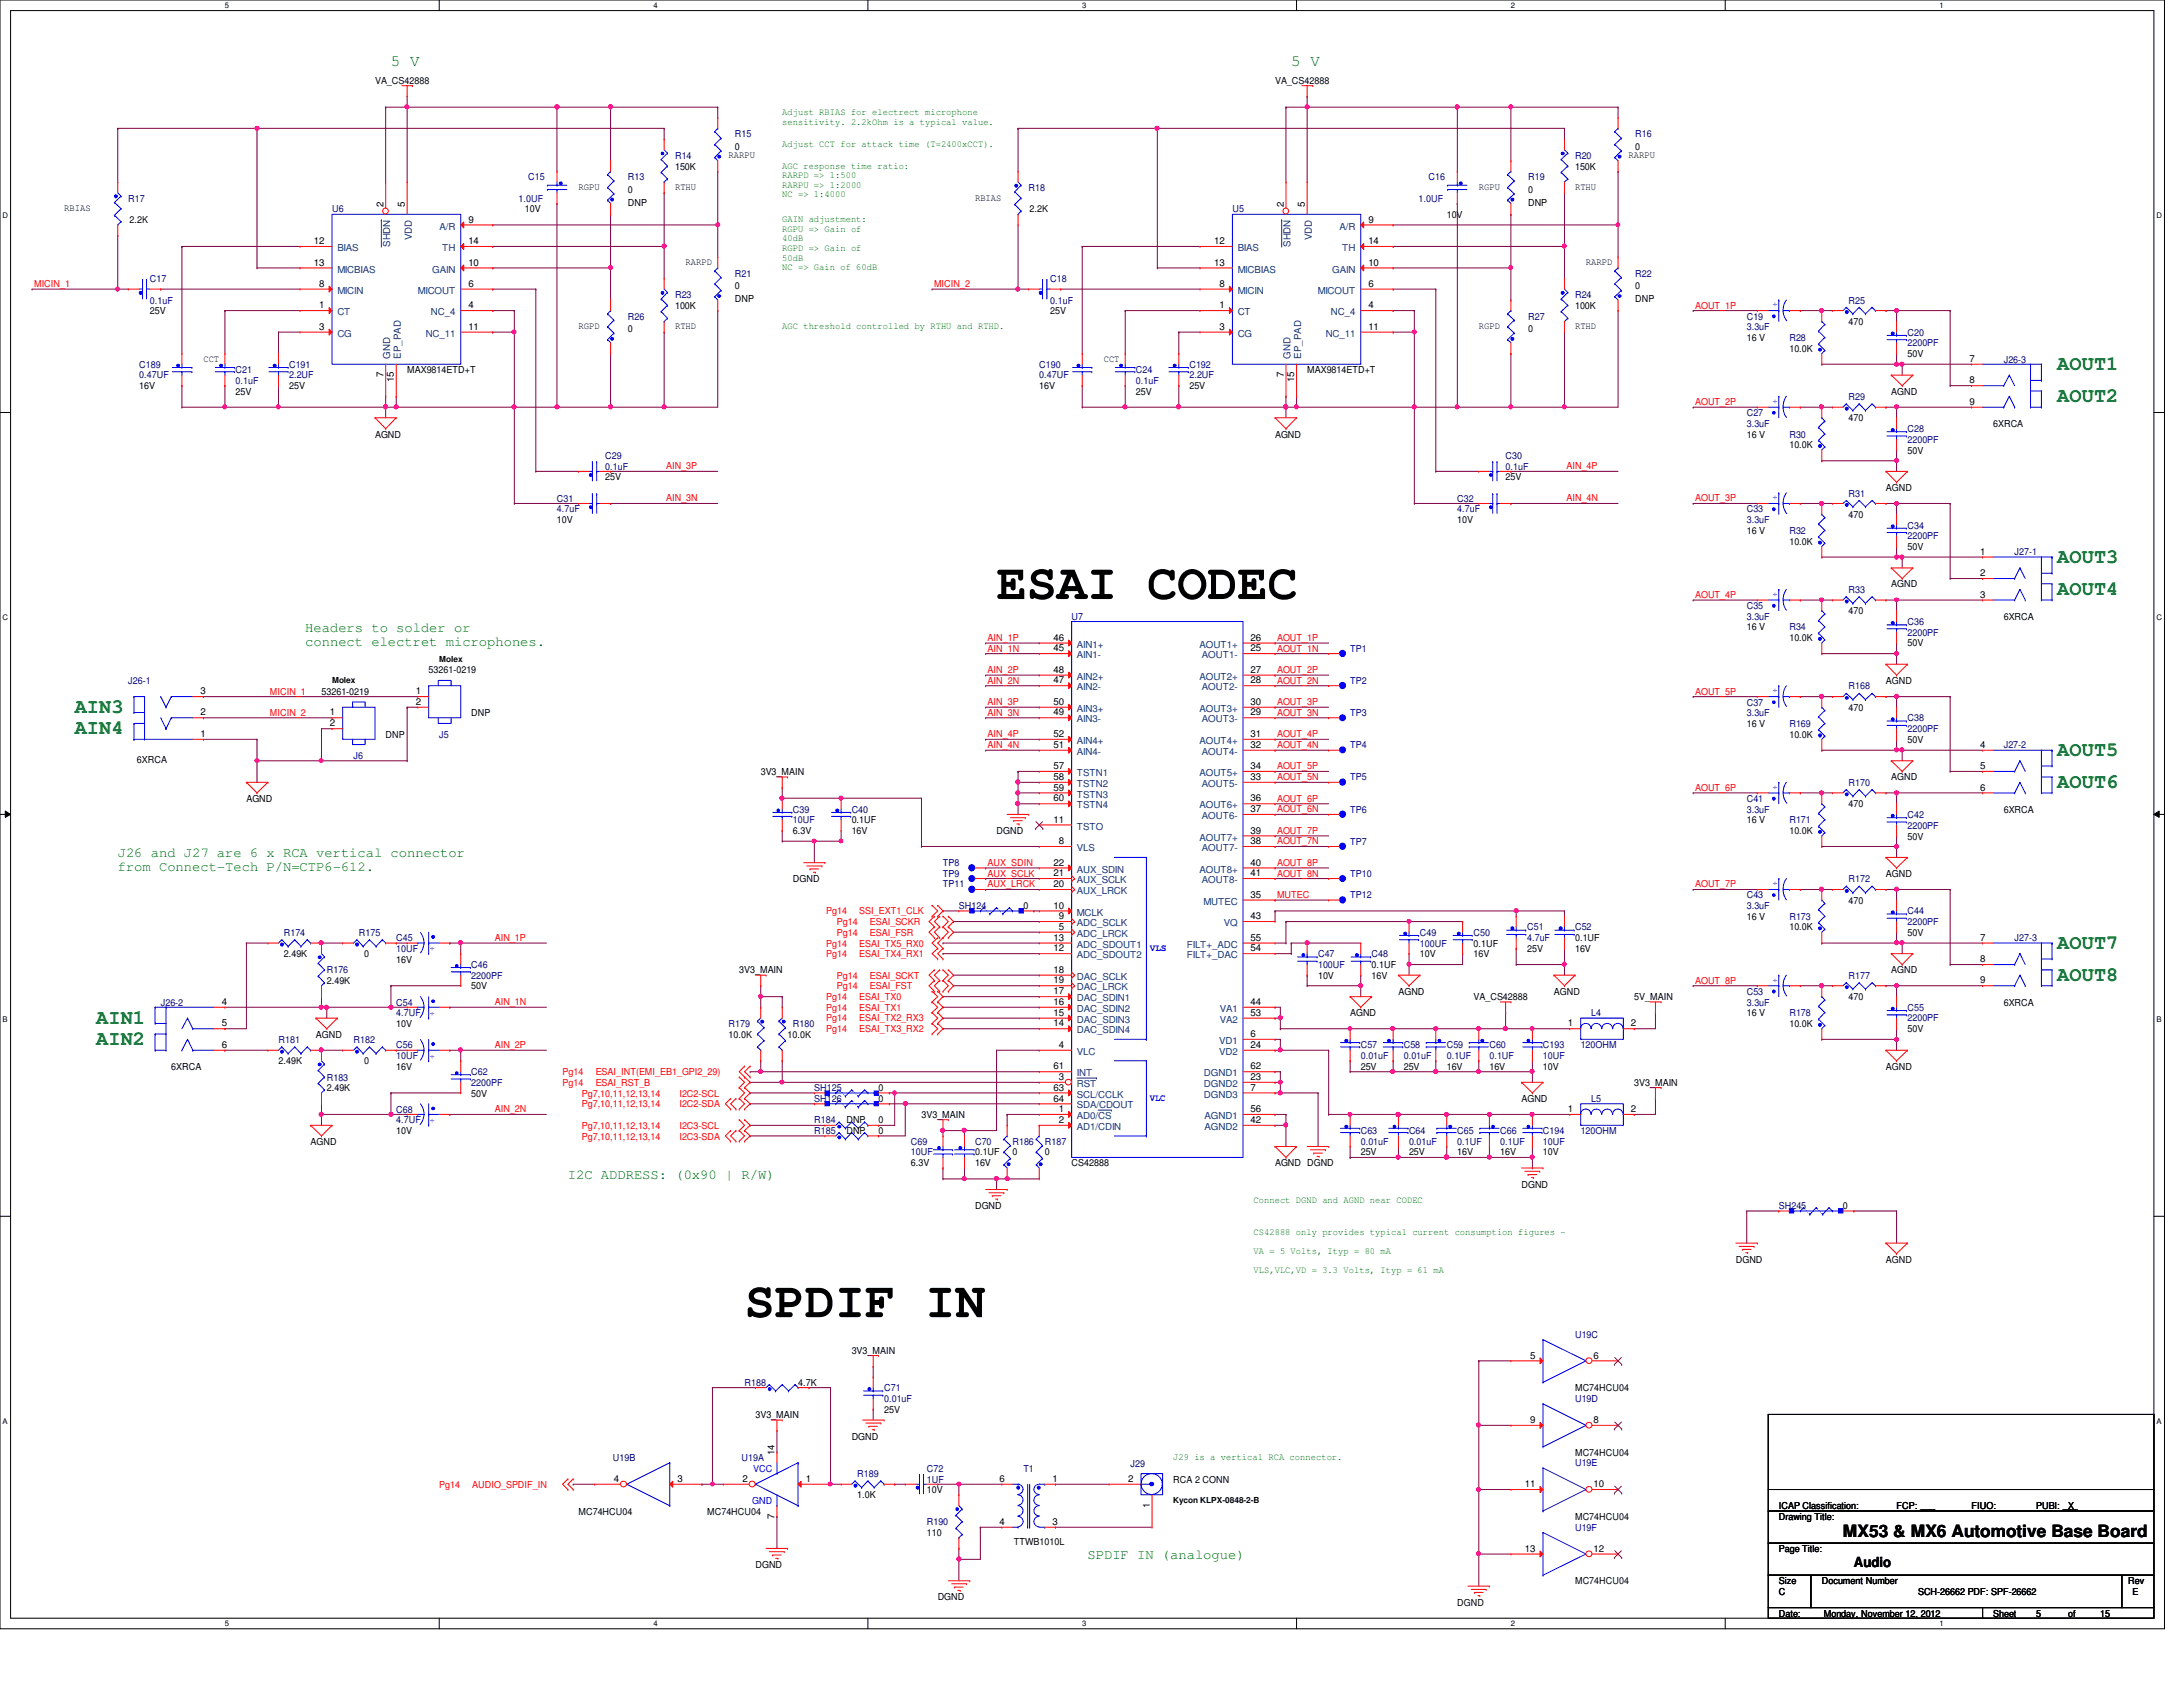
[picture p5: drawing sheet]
<svg xmlns="http://www.w3.org/2000/svg" width="279mm" height="216mm" viewBox="0 0 279 216" stroke-linecap="round" stroke-linejoin="round" font-family="sans-serif">
<defs><g id="words">
<g font-size="6.4">
<text x="127.6" y="76.7">ESAI CODEC</text>
<text x="95.3" y="168.6">SPDIF IN</text>
</g>
<g font-size="2.6" fill="#008000">
<text x="263.3" y="47.4">AOUT1</text>
<text x="263.3" y="51.5">AOUT2</text>
<text x="263.3" y="72.1">AOUT3</text>
<text x="263.3" y="76.2">AOUT4</text>
<text x="9.6" y="91.3">AIN3</text>
<text x="9.6" y="94">AIN4</text>
<text x="263.3" y="96.7">AOUT5</text>
<text x="263.3" y="100.8">AOUT6</text>
<text x="263.3" y="121.4">AOUT7</text>
<text x="263.3" y="125.6">AOUT8</text>
<text x="12.3" y="131">AIN1</text>
<text x="12.3" y="133.8">AIN2</text>
</g>
<text font-size="2.2" x="235.9" y="196.8">MX53 &amp; MX6 Automotive Base Board</text>
<g font-size="2" fill="#008000">
<text x="50" y="8.4">5 V</text>
<text x="165.3" y="8.4">5 V</text>
</g>
<g font-size="1.8" fill="#008000">
<text x="39.1" y="80.9">Headers to solder or</text>
<text x="39.1" y="82.7">connect electret microphones.</text>
<text x="15.1" y="109.7">J26 and J27 are 6 x RCA vertical connector</text>
<text x="15.1" y="111.5">from Connect-Tech P/N=CTP6-612.</text>
<text x="72.7" y="150.9">I2C ADDRESS: (0x90 | R/W)</text>
<text x="139.2" y="199.6">SPDIF IN (analogue)</text>
</g>
<text font-size="1.8" x="237.3" y="200.5">Audio</text>
<g font-size="1.2">
<text x="48" y="10.7">VA_CS42888</text>
<text x="163.2" y="10.7">VA_CS42888</text>
<text x="86.4" y="21.7">150K</text>
<text x="93.3" y="20.2">RARPU</text>
<text x="94.1" y="19.2">0</text>
<text x="201.6" y="21.7">150K</text>
<text x="208.4" y="20.2">RARPU</text>
<text x="209.3" y="19.2">0</text>
<text x="8.2" y="27.1">RBIAS</text>
<text x="16.6" y="28.6">2.2K</text>
<text x="49.1" y="26.5" transform="rotate(-90 49.1 26.5)">2</text>
<text x="51.8" y="26.5" transform="rotate(-90 51.8 26.5)">5</text>
<text x="59.9" y="28.5">9</text>
<text x="67.2" y="27.2">10V</text>
<text x="74" y="24.3">RGPU</text>
<text x="80.3" y="24.7">0</text>
<text x="80.3" y="26.4">DNP</text>
<text x="86.4" y="24.3">RTHU</text>
<text x="124.8" y="25.7">RBIAS</text>
<text x="131.8" y="27.2">2.2K</text>
<text x="164.3" y="26.5" transform="rotate(-90 164.3 26.5)">2</text>
<text x="167" y="26.5" transform="rotate(-90 167 26.5)">5</text>
<text x="175.1" y="28.5">9</text>
<text x="185.2" y="27.9">10V</text>
<text x="189.3" y="24.3">RGPU</text>
<text x="195.6" y="24.7">0</text>
<text x="195.6" y="26.4">DNP</text>
<text x="201.6" y="24.3">RTHU</text>
<text x="40.2" y="31.2">12</text>
<text x="40.2" y="34">13</text>
<text x="59.9" y="34">10</text>
<text x="59.9" y="31.2">14</text>
<text x="87.8" y="33.9">RARPD</text>
<text x="155.4" y="31.2">12</text>
<text x="155.4" y="34">13</text>
<text x="175.1" y="34">10</text>
<text x="175.1" y="31.2">14</text>
<text x="203" y="33.9">RARPD</text>
<text x="19.2" y="40.2">25V</text>
<text x="40.9" y="39.5">1</text>
<text x="40.9" y="36.7">8</text>
<text x="59.9" y="39.5">4</text>
<text x="59.9" y="36.7">6</text>
<text x="86.4" y="39.5">100K</text>
<text x="94.1" y="37">0</text>
<text x="94.1" y="38.7">DNP</text>
<text x="134.4" y="40.2">25V</text>
<text x="156.1" y="39.5">1</text>
<text x="156.1" y="36.7">8</text>
<text x="175.1" y="39.5">4</text>
<text x="175.1" y="36.7">6</text>
<text x="201.6" y="39.5">100K</text>
<text x="209.3" y="37">0</text>
<text x="209.3" y="38.7">DNP</text>
<text x="236.6" y="41.6">470</text>
<text x="26" y="46.3">CCT</text>
<text x="40.9" y="42.2">3</text>
<text x="52.1" y="47.8">MAX9814ETD+T</text>
<text x="59.9" y="42.2">11</text>
<text x="74" y="42.2">RGPD</text>
<text x="80.3" y="42.5">0</text>
<text x="86.4" y="42.2">RTHD</text>
<text x="141.3" y="46.3">CCT</text>
<text x="156.1" y="42.2">3</text>
<text x="167.3" y="47.8">MAX9814ETD+T</text>
<text x="175.1" y="42.2">11</text>
<text x="189.3" y="42.2">RGPD</text>
<text x="195.6" y="42.5">0</text>
<text x="201.6" y="42.2">RTHD</text>
<text x="223.6" y="43.6">16 V</text>
<text x="229" y="45">10.0K</text>
<text x="244.1" y="45.7">50V</text>
<text x="252.1" y="46.3">7</text>
<text x="17.8" y="49.8">16V</text>
<text x="30.1" y="50.5">25V</text>
<text x="37" y="49.8">25V</text>
<text x="49.1" y="48.3" transform="rotate(-90 49.1 48.3)">7</text>
<text x="50.4" y="48.9" transform="rotate(-90 50.4 48.9)">15</text>
<text x="133" y="49.8">16V</text>
<text x="145.4" y="50.5">25V</text>
<text x="152.2" y="49.8">25V</text>
<text x="164.3" y="48.3" transform="rotate(-90 164.3 48.3)">7</text>
<text x="165.7" y="48.9" transform="rotate(-90 165.7 48.9)">15</text>
<text x="236.6" y="53.9">470</text>
<text x="242.1" y="50.5">AGND</text>
<text x="252.1" y="51.8">9</text>
<text x="252.1" y="49.1">8</text>
<text x="48" y="56">AGND</text>
<text x="163.2" y="56">AGND</text>
<text x="223.6" y="56">16 V</text>
<text x="229" y="57.4">10.0K</text>
<text x="244.1" y="58">50V</text>
<text x="255.1" y="54.6">6XRCA</text>
<text x="77.5" y="61.5">25V</text>
<text x="192.7" y="61.5">25V</text>
<text x="241.4" y="62.9">AGND</text>
<text x="71.3" y="67">10V</text>
<text x="186.5" y="67">10V</text>
<text x="223.6" y="68.3">16 V</text>
<text x="229" y="69.7">10.0K</text>
<text x="236.6" y="66.3">470</text>
<text x="244.1" y="70.4">50V</text>
<text x="253.4" y="71">1</text>
<text x="242.1" y="75.2">AGND</text>
<text x="253.4" y="76.5">3</text>
<text x="253.4" y="73.7">2</text>
<text x="134.8" y="82">46</text>
<text x="134.8" y="83.4">45</text>
<text x="160.1" y="82">26</text>
<text x="160.1" y="83.4">25</text>
<text x="223.6" y="80.7">16 V</text>
<text x="229" y="82">10.0K</text>
<text x="236.6" y="78.6">470</text>
<text x="244.1" y="82.7">50V</text>
<text x="256.5" y="79.3">6XRCA</text>
<text x="25.7" y="88.9">3</text>
<text x="41.1" y="88.9">53261-0219</text>
<text x="53.2" y="88.9">1</text>
<text x="54.9" y="86.1">53261-0219</text>
<text x="134.8" y="86.1">48</text>
<text x="134.8" y="87.5">47</text>
<text x="160.1" y="86.1">27</text>
<text x="160.1" y="87.5">28</text>
<text x="241.4" y="87.5">AGND</text>
<text x="25.7" y="94.3">1</text>
<text x="25.7" y="91.6">2</text>
<text x="42.2" y="91.6">1</text>
<text x="42.2" y="93">2</text>
<text x="49.4" y="94.4">DNP</text>
<text x="53.2" y="90.2">2</text>
<text x="60.3" y="91.7">DNP</text>
<text x="134.8" y="90.2">50</text>
<text x="134.8" y="91.6">49</text>
<text x="134.8" y="94.3">52</text>
<text x="134.8" y="95.7">51</text>
<text x="160.1" y="90.2">30</text>
<text x="160.1" y="91.6">29</text>
<text x="160.1" y="94.3">31</text>
<text x="160.1" y="95.7">32</text>
<text x="223.6" y="93">16 V</text>
<text x="229" y="94.4">10.0K</text>
<text x="236.6" y="91">470</text>
<text x="244.1" y="95.1">50V</text>
<text x="253.4" y="95.7">4</text>
<text x="17.5" y="97.7">6XRCA</text>
<text x="97.4" y="99.2">3V3_MAIN</text>
<text x="134.8" y="99.8">58</text>
<text x="134.8" y="98.4">57</text>
<text x="134.8" y="101.2">59</text>
<text x="160.1" y="98.4">34</text>
<text x="160.1" y="99.8">33</text>
<text x="242.1" y="99.9">AGND</text>
<text x="253.4" y="101.2">6</text>
<text x="253.4" y="98.4">5</text>
<text x="31.5" y="102.6">AGND</text>
<text x="101.5" y="106.7">6.3V</text>
<text x="109" y="105.4">0.1UF</text>
<text x="109" y="106.7">16V</text>
<text x="127.6" y="106.7">DGND</text>
<text x="134.8" y="102.6">60</text>
<text x="134.8" y="105.3">11</text>
<text x="160.1" y="102.6">36</text>
<text x="160.1" y="103.9">37</text>
<text x="160.1" y="106.7">39</text>
<text x="223.6" y="105.4">16 V</text>
<text x="229" y="106.7">10.0K</text>
<text x="236.6" y="103.3">470</text>
<text x="244.1" y="107.4">50V</text>
<text x="256.5" y="104">6XRCA</text>
<text x="101.5" y="112.9">DGND</text>
<text x="134.8" y="110.8">22</text>
<text x="134.8" y="113.5">20</text>
<text x="134.8" y="112.1">21</text>
<text x="135.5" y="108">8</text>
<text x="160.1" y="108">38</text>
<text x="160.1" y="110.8">40</text>
<text x="160.1" y="112.1">41</text>
<text x="241.4" y="112.2">AGND</text>
<text x="131" y="116.3">0</text>
<text x="134.8" y="116.3">10</text>
<text x="135.5" y="119">5</text>
<text x="135.5" y="117.6">9</text>
<text x="160.1" y="117.6">43</text>
<text x="160.1" y="114.9">35</text>
<text x="223.6" y="117.7">16 V</text>
<text x="229" y="119.1">10.0K</text>
<text x="236.6" y="115.7">470</text>
<text x="244.1" y="119.8">50V</text>
<text x="36.3" y="122.5">2.49K</text>
<text x="41.8" y="125.9">2.49K</text>
<text x="46.6" y="122.5">0</text>
<text x="50.7" y="123.2">16V</text>
<text x="94.6" y="124.6">3V3_MAIN</text>
<text x="134.8" y="125.9">19</text>
<text x="134.8" y="124.5">18</text>
<text x="134.8" y="120.4">13</text>
<text x="134.8" y="121.8">12</text>
<text x="160.1" y="120.4">55</text>
<text x="160.1" y="121.8">54</text>
<text x="168.7" y="125.3">10V</text>
<text x="175.6" y="123.9">0.1UF</text>
<text x="175.6" y="125.3">16V</text>
<text x="181.7" y="122.5">10V</text>
<text x="188.6" y="121.2">0.1UF</text>
<text x="188.6" y="122.5">16V</text>
<text x="195.5" y="121.8">25V</text>
<text x="201.6" y="120.4">0.1UF</text>
<text x="201.6" y="121.8">16V</text>
<text x="242.1" y="124.6">AGND</text>
<text x="253.4" y="120.4">7</text>
<text x="253.4" y="125.9">9</text>
<text x="253.4" y="123.1">8</text>
<text x="28.4" y="128.6">4</text>
<text x="28.4" y="131.4">5</text>
<text x="50.7" y="131.4">10V</text>
<text x="60.3" y="126.6">50V</text>
<text x="134.8" y="127.3">17</text>
<text x="134.8" y="128.6">16</text>
<text x="134.8" y="130">15</text>
<text x="134.8" y="131.4">14</text>
<text x="160.1" y="128.6">44</text>
<text x="160.1" y="130">53</text>
<text x="172.8" y="130">AGND</text>
<text x="179" y="127.3">AGND</text>
<text x="188.6" y="128">VA_CS42888</text>
<text x="198.9" y="127.3">AGND</text>
<text x="200.7" y="131.4">1</text>
<text x="208.7" y="131.4">2</text>
<text x="209.2" y="128">5V_MAIN</text>
<text x="223.6" y="130">16 V</text>
<text x="229" y="131.4">10.0K</text>
<text x="236.6" y="128">470</text>
<text x="256.5" y="128.7">6XRCA</text>
<text x="21.9" y="136.9">6XRCA</text>
<text x="28.4" y="134.1">6</text>
<text x="35.6" y="136.2">2.49K</text>
<text x="40.4" y="132.8">AGND</text>
<text x="46.6" y="136.2">0</text>
<text x="50.7" y="136.9">16V</text>
<text x="93.3" y="132.8">10.0K</text>
<text x="100.8" y="132.8">10.0K</text>
<text x="134.8" y="136.9">61</text>
<text x="135.5" y="134.1">4</text>
<text x="160.1" y="136.9">62</text>
<text x="160.1" y="132.7">6</text>
<text x="160.1" y="134.1">24</text>
<text x="174.2" y="136.9">25V</text>
<text x="179.7" y="136.9">25V</text>
<text x="185.2" y="136.9">16V</text>
<text x="190.6" y="136.9">16V</text>
<text x="197.5" y="136.9">10V</text>
<text x="241.4" y="136.9">AGND</text>
<text x="244.1" y="132.1">50V</text>
<text x="41.8" y="139.7">2.49K</text>
<text x="60.3" y="140.3">50V</text>
<text x="108.3" y="143.8">DNP</text>
<text x="112.4" y="143.8">0</text>
<text x="112.4" y="141">0</text>
<text x="112.4" y="139.7">0</text>
<text x="117.9" y="143.1">3V3_MAIN</text>
<text x="134.8" y="139.6">63</text>
<text x="134.8" y="141">64</text>
<text x="135.5" y="142.3">1</text>
<text x="135.5" y="143.7">2</text>
<text x="135.5" y="138.2">3</text>
<text x="160.1" y="143.7">42</text>
<text x="160.1" y="142.3">56</text>
<text x="160.1" y="139.6">7</text>
<text x="160.1" y="138.2">23</text>
<text x="194.7" y="141">AGND</text>
<text x="200.7" y="142.3">1</text>
<text x="208.7" y="142.3">2</text>
<text x="209.2" y="139">3V3_MAIN</text>
<text x="39.8" y="146.5">AGND</text>
<text x="50.7" y="145.2">10V</text>
<text x="108.3" y="145.2">DNP</text>
<text x="112.4" y="145.2">0</text>
<text x="116.6" y="149.3">6.3V</text>
<text x="124.8" y="147.9">0.1UF</text>
<text x="124.8" y="149.3">16V</text>
<text x="129.6" y="147.9">0</text>
<text x="133.7" y="147.9">0</text>
<text x="137.2" y="149.3">CS42888</text>
<text x="163.2" y="149.3">AGND DGND</text>
<text x="174.2" y="147.9">25V</text>
<text x="180.3" y="147.9">25V</text>
<text x="186.5" y="147.9">16V</text>
<text x="192" y="147.9">16V</text>
<text x="197.5" y="147.9">10V</text>
<text x="124.8" y="154.7">DGND</text>
<text x="194.7" y="152">DGND</text>
<text x="235.9" y="154.7">0</text>
<text x="222.2" y="161.6">DGND</text>
<text x="241.4" y="161.6">AGND</text>
<text x="109" y="173.3">3V3_MAIN</text>
<text x="195.8" y="173.9">5</text>
<text x="204" y="173.9">6</text>
<text x="102.2" y="177.4">4.7K</text>
<text x="201.6" y="178.1">MC74HCU04</text>
<text x="96.7" y="181.5">3V3_MAIN</text>
<text x="109" y="184.2">DGND</text>
<text x="113.2" y="180.8">25V</text>
<text x="195.8" y="182.1">9</text>
<text x="204" y="182.1">8</text>
<text x="78.6" y="189.7">4</text>
<text x="86.7" y="189.7">3</text>
<text x="95" y="189.7">2</text>
<text x="99.1" y="186.2" transform="rotate(-90 99.1 186.2)">14</text>
<text x="103.1" y="189.7">1</text>
<text x="109.7" y="191.8">1.0K</text>
<text x="118.6" y="191.1">10V</text>
<text x="127.9" y="189.7">6</text>
<text x="134.7" y="189.7">1</text>
<text x="144.4" y="189.7">2</text>
<text x="150.2" y="189.7">RCA 2 CONN</text>
<text x="195.2" y="190.3">11</text>
<text x="201.6" y="186.3">MC74HCU04</text>
<text x="204" y="190.3">10</text>
<text x="74" y="193.8">MC74HCU04</text>
<text x="90.5" y="193.8">MC74HCU04</text>
<text x="99.1" y="194.4" transform="rotate(-90 99.1 194.4)">7</text>
<text x="118.6" y="196.6">110</text>
<text x="127.9" y="195.2">4</text>
<text x="129.8" y="197.7">TTWB1010L</text>
<text x="134.7" y="195.2">3</text>
<text x="147.2" y="193" transform="rotate(-90 147.2 193)">1</text>
<text x="201.6" y="194.5">MC74HCU04</text>
<text x="227.7" y="194.5">Drawing Title:</text>
<text x="227.7" y="193.2">ICAP Classification:</text>
<text x="242.7" y="193.2">FCP: ___</text>
<text x="252.3" y="193.2">FIUO:</text>
<text x="260.6" y="193.2">PUBI: ___</text>
<text x="264.7" y="193.2">X</text>
<text x="96.7" y="200.7">DGND</text>
<text x="195.2" y="198.6">13</text>
<text x="201.6" y="202.7">MC74HCU04</text>
<text x="204" y="198.6">12</text>
<text x="227.7" y="202.7">Size</text>
<text x="227.7" y="198.6">Page Title:</text>
<text x="233.2" y="202.7">Document Number</text>
<text x="272.4" y="202.7">Rev</text>
<text x="120" y="204.8">DGND</text>
<text x="186.5" y="205.5">DGND</text>
<text x="227.7" y="206.9">Date:</text>
<text x="227.7" y="204.1">C</text>
<text x="233.4" y="206.9">Monday, November 12, 2012</text>
<text x="245.5" y="204.1">SCH-26662 PDF: SPF-26662</text>
<text x="255.1" y="206.9">Sheet</text>
<text x="260.6" y="206.9">5</text>
<text x="264.7" y="206.9">of</text>
<text x="268.8" y="206.9">15</text>
<text x="272.9" y="204.1">E</text>
</g>
<g font-size="1.2" fill="#000080">
<text x="94.1" y="17.6">R15</text>
<text x="209.3" y="17.6">R16</text>
<text x="67.6" y="23.1">C15</text>
<text x="80.3" y="23.1">R13</text>
<text x="86.4" y="20.3">R14</text>
<text x="182.8" y="23.1">C16</text>
<text x="195.6" y="23.1">R19</text>
<text x="201.6" y="20.3">R20</text>
<text x="16.4" y="25.8">R17</text>
<text x="42.5" y="27.2">U6</text>
<text x="66.4" y="25.8">1.0UF</text>
<text x="131.7" y="24.4">R18</text>
<text x="157.7" y="27.2">U5</text>
<text x="181.6" y="25.8">1.0UF</text>
<text x="94.1" y="35.4">R21</text>
<text x="209.3" y="35.4">R22</text>
<text x="19.2" y="36.1">C17</text>
<text x="19.2" y="38.9">0.1uF</text>
<text x="80.3" y="40.9">R26</text>
<text x="86.4" y="38.1">R23</text>
<text x="134.4" y="36.1">C18</text>
<text x="134.4" y="38.9">0.1uF</text>
<text x="195.6" y="40.9">R27</text>
<text x="201.6" y="38.1">R24</text>
<text x="223.6" y="40.9">C19</text>
<text x="236.6" y="38.9">R25</text>
<text x="17.8" y="47.1">C189</text>
<text x="30.1" y="47.8">C21</text>
<text x="37" y="47.1">C191</text>
<text x="133" y="47.1">C190</text>
<text x="145.4" y="47.8">C24</text>
<text x="152.2" y="47.1">C192</text>
<text x="223.6" y="42.3">3.3uF</text>
<text x="229" y="43.6">R28</text>
<text x="244.1" y="43">C20</text>
<text x="244.1" y="44.3">2200PF</text>
<text x="256.5" y="46.4">J26-3</text>
<text x="17.8" y="48.4">0.47UF</text>
<text x="30.1" y="49.1">0.1uF</text>
<text x="37" y="48.4">2.2UF</text>
<text x="133" y="48.4">0.47UF</text>
<text x="145.4" y="49.1">0.1uF</text>
<text x="152.2" y="48.4">2.2UF</text>
<text x="223.6" y="53.3">C27</text>
<text x="236.6" y="51.2">R29</text>
<text x="77.5" y="58.7">C29</text>
<text x="192.7" y="58.7">C30</text>
<text x="223.6" y="54.6">3.3uF</text>
<text x="229" y="56">R30</text>
<text x="244.1" y="55.3">C28</text>
<text x="244.1" y="56.7">2200PF</text>
<text x="71.3" y="64.2">C31</text>
<text x="71.3" y="65.6">4.7uF</text>
<text x="77.5" y="60.1">0.1uF</text>
<text x="186.5" y="64.2">C32</text>
<text x="186.5" y="65.6">4.7uF</text>
<text x="192.7" y="60.1">0.1uF</text>
<text x="223.6" y="65.6">C33</text>
<text x="236.6" y="63.5">R31</text>
<text x="223.6" y="67">3.3uF</text>
<text x="229" y="68.3">R32</text>
<text x="244.1" y="67.6">C34</text>
<text x="244.1" y="69">2200PF</text>
<text x="257.9" y="71.1">J27-1</text>
<text x="223.6" y="77.9">C35</text>
<text x="236.6" y="75.9">R33</text>
<text x="137.2" y="79.3">U7</text>
<text x="172.8" y="83.4">TP1</text>
<text x="223.6" y="79.3">3.3uF</text>
<text x="229" y="80.7">R34</text>
<text x="244.1" y="80">C36</text>
<text x="244.1" y="81.4">2200PF</text>
<text x="16.4" y="87.5">J26-1</text>
<text x="172.8" y="87.5">TP2</text>
<text x="236.6" y="88.2">R168</text>
<text x="56.2" y="94.4">J5</text>
<text x="172.8" y="91.7">TP3</text>
<text x="172.8" y="95.8">TP4</text>
<text x="223.6" y="90.3">C37</text>
<text x="223.6" y="91.7">3.3uF</text>
<text x="229" y="93">R169</text>
<text x="244.1" y="92.3">C38</text>
<text x="244.1" y="93.7">2200PF</text>
<text x="256.5" y="95.8">J27-2</text>
<text x="45.3" y="97.2">J6</text>
<text x="172.8" y="99.9">TP5</text>
<text x="236.6" y="100.6">R170</text>
<text x="101.5" y="104">C39</text>
<text x="101.5" y="105.4">10UF</text>
<text x="109" y="104">C40</text>
<text x="172.8" y="104">TP6</text>
<text x="223.6" y="102.6">C41</text>
<text x="223.6" y="104">3.3uF</text>
<text x="229" y="105.4">R171</text>
<text x="244.1" y="104.7">C42</text>
<text x="244.1" y="106">2200PF</text>
<text x="120.7" y="113.6">TP11</text>
<text x="120.7" y="110.9">TP8</text>
<text x="120.7" y="112.2">TP9</text>
<text x="172.8" y="108.1">TP7</text>
<text x="172.8" y="112.2">TP10</text>
<text x="236.6" y="112.9">R172</text>
<text x="36.3" y="119.8">R174</text>
<text x="45.9" y="119.8">R175</text>
<text x="122.7" y="116.3">SH124</text>
<text x="172.8" y="115">TP12</text>
<text x="181.7" y="119.8">C49</text>
<text x="188.6" y="119.8">C50</text>
<text x="195.5" y="119.1">C51</text>
<text x="201.6" y="119.1">C52</text>
<text x="223.6" y="115">C43</text>
<text x="223.6" y="116.3">3.3uF</text>
<text x="229" y="117.7">R173</text>
<text x="244.1" y="117">C44</text>
<text x="244.1" y="118.4">2200PF</text>
<text x="41.8" y="124.6">R176</text>
<text x="50.7" y="120.4">C45</text>
<text x="50.7" y="121.8">10UF</text>
<text x="60.3" y="123.9">C46</text>
<text x="60.3" y="125.3">2200PF</text>
<text x="168.7" y="122.5">C47</text>
<text x="168.7" y="123.9">100UF</text>
<text x="175.6" y="122.5">C48</text>
<text x="181.7" y="121.2">100UF</text>
<text x="195.5" y="120.4">4.7uF</text>
<text x="236.6" y="125.3">R177</text>
<text x="257.9" y="120.4">J27-3</text>
<text x="20.6" y="128.7">J26-2</text>
<text x="50.7" y="128.7">C54</text>
<text x="50.7" y="130">4.7UF</text>
<text x="93.3" y="131.4">R179</text>
<text x="101.5" y="131.4">R180</text>
<text x="203.7" y="130">L4</text>
<text x="223.6" y="127.3">C53</text>
<text x="223.6" y="128.7">3.3uF</text>
<text x="229" y="130">R178</text>
<text x="244.1" y="129.4">C55</text>
<text x="244.1" y="130.7">2200PF</text>
<text x="35.6" y="133.5">R181</text>
<text x="45.3" y="133.5">R182</text>
<text x="50.7" y="134.2">C56</text>
<text x="50.7" y="135.6">10UF</text>
<text x="60.3" y="137.6">C62</text>
<text x="174.2" y="134.2">C57</text>
<text x="174.2" y="135.6">0.01uF</text>
<text x="179.7" y="134.2">C58</text>
<text x="179.7" y="135.6">0.01uF</text>
<text x="185.2" y="134.2">C59</text>
<text x="185.2" y="135.6">0.1UF</text>
<text x="190.6" y="134.2">C60</text>
<text x="190.6" y="135.6">0.1UF</text>
<text x="197.5" y="134.2">C193</text>
<text x="197.5" y="135.6">10UF</text>
<text x="202.3" y="134.2">120OHM</text>
<text x="41.8" y="138.3">R183</text>
<text x="50.7" y="142.4">C68</text>
<text x="50.7" y="143.8">4.7UF</text>
<text x="60.3" y="139">2200PF</text>
<text x="104.2" y="143.8">R184</text>
<text x="104.2" y="141">SH126</text>
<text x="104.2" y="139.7">SH125</text>
<text x="203.7" y="141">L5</text>
<text x="104.2" y="145.2">R185</text>
<text x="116.6" y="146.5">C69</text>
<text x="116.6" y="147.9">10UF</text>
<text x="124.8" y="146.5">C70</text>
<text x="129.6" y="146.5">R186</text>
<text x="133.7" y="146.5">R187</text>
<text x="174.2" y="145.2">C63</text>
<text x="174.2" y="146.5">0.01uF</text>
<text x="180.3" y="145.2">C64</text>
<text x="180.3" y="146.5">0.01uF</text>
<text x="186.5" y="145.2">C65</text>
<text x="186.5" y="146.5">0.1UF</text>
<text x="192" y="145.2">C66</text>
<text x="192" y="146.5">0.1UF</text>
<text x="197.5" y="145.2">C194</text>
<text x="197.5" y="146.5">10UF</text>
<text x="202.3" y="145.2">120OHM</text>
<text x="227.7" y="154.7">SH245</text>
<text x="201.6" y="171.2">U19C</text>
<text x="95.3" y="177.4">R188</text>
<text x="113.2" y="178.1">C71</text>
<text x="113.2" y="179.5">0.01uF</text>
<text x="201.6" y="179.5">U19D</text>
<text x="78.4" y="187">U19B</text>
<text x="94.9" y="187">U19A</text>
<text x="109.7" y="189">R189</text>
<text x="118.6" y="188.3">C72</text>
<text x="118.6" y="189.7">1UF</text>
<text x="131" y="188.3">T1</text>
<text x="144.7" y="187.8">J29</text>
<text x="201.6" y="187.7">U19E</text>
<text x="118.6" y="195.2">R190</text>
<text x="201.6" y="195.9">U19F</text>
</g>
<g font-size="1.2" fill="#008000">
<text x="100.1" y="14.7">Adjust RBIAS for electrect microphone</text>
<text x="100.1" y="16">sensitivity. 2.2kOhm is a typical value.</text>
<text x="100.1" y="18.8">Adjust CCT for attack time (T=2400xCCT).</text>
<text x="100.1" y="21.6">AGC response time ratio:</text>
<text x="100.1" y="22.8">RARPD =&gt; 1:500</text>
<text x="100.1" y="24">RARPU =&gt; 1:2000</text>
<text x="100.1" y="25.3">NC =&gt; 1:4000</text>
<text x="100.1" y="28.4">GAIN adjustment:</text>
<text x="100.1" y="29.7">RGPU =&gt; Gain of</text>
<text x="100.1" y="30.9">40dB</text>
<text x="100.1" y="32.1">RGPD =&gt; Gain of</text>
<text x="100.1" y="33.4">50dB</text>
<text x="100.1" y="34.6">NC =&gt; Gain of 60dB</text>
<text x="100.1" y="42.2">AGC threshold controlled by RTHU and RTHD.</text>
<text x="160.4" y="153.9">Connect DGND and AGND near CODEC</text>
<text x="160.4" y="158">CS42888 only provides typical current consumption figures -</text>
<text x="160.4" y="160.5">VA = 5 Volts, Ityp = 80 mA</text>
<text x="160.4" y="162.9">VLS,VLC,VD = 3.3 Volts, Ityp = 61 mA</text>
<text x="150.2" y="186.9">J29 is a vertical RCA connector.</text>
</g>
<g font-size="1.2" fill="#004080">
<text x="56.3" y="29.4">A/R</text>
<text x="171.4" y="29.4">A/R</text>
<text x="43.2" y="32.1">BIAS</text>
<text x="43.2" y="34.9">MICBIAS</text>
<text x="50" y="31.6" transform="rotate(-90 50 31.6)">SHDN</text>
<text x="52.7" y="30.7" transform="rotate(-90 52.7 30.7)">VDD</text>
<text x="55.3" y="34.9">GAIN</text>
<text x="56.6" y="32.1">TH</text>
<text x="158.4" y="32.1">BIAS</text>
<text x="158.4" y="34.9">MICBIAS</text>
<text x="165.2" y="31.6" transform="rotate(-90 165.2 31.6)">SHDN</text>
<text x="167.9" y="30.7" transform="rotate(-90 167.9 30.7)">VDD</text>
<text x="170.5" y="34.9">GAIN</text>
<text x="171.8" y="32.1">TH</text>
<text x="43.2" y="40.3">CT</text>
<text x="43.2" y="37.6">MICIN</text>
<text x="53.5" y="37.6">MICOUT</text>
<text x="55.2" y="40.3">NC_4</text>
<text x="158.4" y="40.3">CT</text>
<text x="158.4" y="37.6">MICIN</text>
<text x="168.7" y="37.6">MICOUT</text>
<text x="170.3" y="40.3">NC_4</text>
<text x="43.2" y="43.1">CG</text>
<text x="50" y="45.9" transform="rotate(-90 50 45.9)">GND</text>
<text x="51.3" y="45.9" transform="rotate(-90 51.3 45.9)">EP_PAD</text>
<text x="54.5" y="43.1">NC_11</text>
<text x="158.4" y="43.1">CG</text>
<text x="165.2" y="45.9" transform="rotate(-90 165.2 45.9)">GND</text>
<text x="166.5" y="45.9" transform="rotate(-90 166.5 45.9)">EP_PAD</text>
<text x="169.7" y="43.1">NC_11</text>
<text x="137.8" y="82.9">AIN1+</text>
<text x="153.5" y="82.9">AOUT1+</text>
<text x="137.8" y="84.2">AIN1-</text>
<text x="137.8" y="87">AIN2+</text>
<text x="137.8" y="88.3">AIN2-</text>
<text x="153.5" y="87">AOUT2+</text>
<text x="153.8" y="84.2">AOUT1-</text>
<text x="153.8" y="88.3">AOUT2-</text>
<text x="137.8" y="91.1">AIN3+</text>
<text x="137.8" y="92.5">AIN3-</text>
<text x="137.8" y="95.2">AIN4+</text>
<text x="153.5" y="91.1">AOUT3+</text>
<text x="153.5" y="95.2">AOUT4+</text>
<text x="153.8" y="92.5">AOUT3-</text>
<text x="137.8" y="96.6">AIN4-</text>
<text x="137.8" y="100.7">TSTN2</text>
<text x="137.8" y="99.3">TSTN1</text>
<text x="153.5" y="99.3">AOUT5+</text>
<text x="153.8" y="96.6">AOUT4-</text>
<text x="153.8" y="100.7">AOUT5-</text>
<text x="137.8" y="103.5">TSTN4</text>
<text x="137.8" y="102.1">TSTN3</text>
<text x="137.8" y="106.2">TSTO</text>
<text x="153.5" y="103.5">AOUT6+</text>
<text x="153.5" y="107.6">AOUT7+</text>
<text x="153.8" y="104.8">AOUT6-</text>
<text x="137.8" y="111.7">AUX_SDIN</text>
<text x="137.8" y="108.9">VLS</text>
<text x="137.8" y="113">AUX_SCLK</text>
<text x="153.5" y="111.7">AOUT8+</text>
<text x="153.8" y="108.9">AOUT7-</text>
<text x="153.8" y="113">AOUT8-</text>
<text x="137.8" y="117.2">MCLK</text>
<text x="137.8" y="119.9">ADC_LRCK</text>
<text x="137.8" y="118.5">ADC_SCLK</text>
<text x="137.8" y="114.4">AUX_LRCK</text>
<text x="154.1" y="115.8">MUTEC</text>
<text x="156.6" y="118.5">VQ</text>
<text x="137.8" y="125.4">DAC_SCLK</text>
<text x="137.8" y="121.3">ADC_SDOUT1</text>
<text x="137.8" y="122.6">ADC_SDOUT2</text>
<text x="151.9" y="121.3">FILT+_ADC</text>
<text x="151.9" y="122.6">FILT+_DAC</text>
<text x="137.8" y="128.1">DAC_SDIN1</text>
<text x="137.8" y="129.5">DAC_SDIN2</text>
<text x="137.8" y="130.9">DAC_SDIN3</text>
<text x="137.8" y="126.7">DAC_LRCK</text>
<text x="156.1" y="129.5">VA1</text>
<text x="156.1" y="130.9">VA2</text>
<text x="137.8" y="132.2">DAC_SDIN4</text>
<text x="137.8" y="135">VLC</text>
<text x="137.8" y="137.8">INT</text>
<text x="154.1" y="137.8">DGND1</text>
<text x="156" y="133.6">VD1</text>
<text x="156" y="135">VD2</text>
<text x="137.8" y="143.2">AD0/CS</text>
<text x="137.8" y="140.5">SCL/CCLK</text>
<text x="137.8" y="139.1">RST</text>
<text x="137.8" y="141.9">SDA/CDOUT</text>
<text x="154.1" y="140.5">DGND3</text>
<text x="154.1" y="139.1">DGND2</text>
<text x="154.2" y="143.2">AGND1</text>
<text x="137.8" y="144.6">AD1/CDIN</text>
<text x="154.2" y="144.6">AGND2</text>
</g>
<g font-size="1.2" fill="#f00">
<text x="4.4" y="36.7">MICIN_1</text>
<text x="119.5" y="36.7">MICIN_2</text>
<text x="217" y="39.5">AOUT_1P</text>
<text x="217" y="51.9">AOUT_2P</text>
<text x="85.3" y="60.1">AIN_3P</text>
<text x="85.3" y="64.2">AIN_3N</text>
<text x="200.5" y="60.1">AIN_4P</text>
<text x="200.5" y="64.2">AIN_4N</text>
<text x="217" y="64.2">AOUT_3P</text>
<text x="217" y="76.5">AOUT_4P</text>
<text x="126.4" y="83.4">AIN_1N</text>
<text x="126.4" y="82">AIN_1P</text>
<text x="163.4" y="82">AOUT_1P</text>
<text x="163.4" y="83.4">AOUT_1N</text>
<text x="34.5" y="88.9">MICIN_1</text>
<text x="126.4" y="87.5">AIN_2N</text>
<text x="126.4" y="86.1">AIN_2P</text>
<text x="163.4" y="86.1">AOUT_2P</text>
<text x="163.4" y="87.5">AOUT_2N</text>
<text x="217" y="88.9">AOUT_5P</text>
<text x="34.5" y="91.6">MICIN_2</text>
<text x="126.4" y="91.6">AIN_3N</text>
<text x="126.4" y="95.8">AIN_4N</text>
<text x="126.4" y="94.4">AIN_4P</text>
<text x="126.4" y="90.3">AIN_3P</text>
<text x="163.4" y="90.3">AOUT_3P</text>
<text x="163.4" y="94.4">AOUT_4P</text>
<text x="163.4" y="91.6">AOUT_3N</text>
<text x="163.4" y="95.8">AOUT_4N</text>
<text x="163.4" y="98.5">AOUT_5P</text>
<text x="163.4" y="99.9">AOUT_5N</text>
<text x="217" y="101.2">AOUT_6P</text>
<text x="163.4" y="102.6">AOUT_6P</text>
<text x="163.4" y="106.7">AOUT_7P</text>
<text x="163.4" y="104">AOUT_6N</text>
<text x="126.4" y="110.8">AUX_SDIN</text>
<text x="126.4" y="112.2">AUX_SCLK</text>
<text x="126.4" y="113.6">AUX_LRCK</text>
<text x="163.4" y="110.8">AOUT_8P</text>
<text x="163.4" y="108.1">AOUT_7N</text>
<text x="163.4" y="112.2">AOUT_8N</text>
<text x="217" y="113.6">AOUT_7P</text>
<text x="105.7" y="117">Pg14</text>
<text x="107.1" y="118.4">Pg14</text>
<text x="107.1" y="119.8">Pg14</text>
<text x="110" y="117">SSI_EXT1_CLK</text>
<text x="111.3" y="118.4">ESAI_SCKR</text>
<text x="111.3" y="119.8">ESAI_FSR</text>
<text x="163.4" y="114.9">MUTEC</text>
<text x="63.3" y="120.4">AIN_1P</text>
<text x="105.7" y="121.2">Pg14</text>
<text x="105.7" y="122.5">Pg14</text>
<text x="107.1" y="125.3">Pg14</text>
<text x="110" y="121.2">ESAI_TX5_RX0</text>
<text x="110" y="122.5">ESAI_TX4_RX1</text>
<text x="111.3" y="125.3">ESAI_SCKT</text>
<text x="217" y="125.9">AOUT_8P</text>
<text x="63.3" y="128.7">AIN_1N</text>
<text x="105.7" y="130.7">Pg14</text>
<text x="105.7" y="128">Pg14</text>
<text x="105.7" y="129.4">Pg14</text>
<text x="107.1" y="126.6">Pg14</text>
<text x="110" y="130.7">ESAI_TX2_RX3</text>
<text x="110" y="128">ESAI_TX0</text>
<text x="110" y="129.4">ESAI_TX1</text>
<text x="111.3" y="126.6">ESAI_FST</text>
<text x="63.3" y="134.2">AIN_2P</text>
<text x="72" y="137.6">Pg14</text>
<text x="76.2" y="137.6">ESAI_INT(EMI_EB1_GPI2_29)</text>
<text x="105.7" y="132.1">Pg14</text>
<text x="110" y="132.1">ESAI_TX3_RX2</text>
<text x="63.3" y="142.4">AIN_2N</text>
<text x="72" y="139">Pg14</text>
<text x="74.5" y="141.7">Pg7,10,11,12,13,14</text>
<text x="74.5" y="140.3">Pg7,10,11,12,13,14</text>
<text x="76.2" y="139">ESAI_RST_B</text>
<text x="87" y="141.7">I2C2-SDA</text>
<text x="87" y="140.3">I2C2-SCL</text>
<text x="74.5" y="144.4">Pg7,10,11,12,13,14</text>
<text x="74.5" y="145.8">Pg7,10,11,12,13,14</text>
<text x="87" y="144.4">I2C3-SCL</text>
<text x="87" y="145.8">I2C3-SDA</text>
<text x="56.2" y="190.4">Pg14</text>
<text x="60.5" y="190.4">AUDIO_SPDIF_IN</text>
</g>
<g font-size="1.2" fill="#00f">
<text x="227.5" y="39.3" transform="rotate(-90 227.5 39.3)">+</text>
<text x="227.5" y="51.7" transform="rotate(-90 227.5 51.7)">+</text>
<text x="227.5" y="64.1" transform="rotate(-90 227.5 64.1)">+</text>
<text x="227.5" y="76.4" transform="rotate(-90 227.5 76.4)">+</text>
<text x="227.5" y="88.7" transform="rotate(-90 227.5 88.7)">+</text>
<text x="227.5" y="101" transform="rotate(-90 227.5 101)">+</text>
<text x="227.5" y="113.4" transform="rotate(-90 227.5 113.4)">+</text>
<text x="55" y="121.1" transform="rotate(90 55 121.1)">+</text>
<text x="147.2" y="121.7">VLS</text>
<text x="227.5" y="125.8" transform="rotate(-90 227.5 125.8)">+</text>
<text x="55" y="129.3" transform="rotate(90 55 129.3)">+</text>
<text x="55" y="134.8" transform="rotate(90 55 134.8)">+</text>
<text x="55" y="143" transform="rotate(90 55 143)">+</text>
<text x="147.2" y="140.9">VLC</text>
<text x="96.4" y="188.3">VCC</text>
<text x="96.3" y="192.4">GND</text>
</g>
<g font-size="1.1">
<text x="42.5" y="87.4">Molex</text>
<text x="56.2" y="84.7">Molex</text>
<text x="150.2" y="192.3">Kycon KLPX-0848-2-B</text>
</g>
<g font-size="1">
<text x="28.8" y="1">5</text>
<text x="83.7" y="1">4</text>
<text x="138.5" y="1">3</text>
<text x="193.4" y="1">2</text>
<text x="248.2" y="1">1</text>
<text x=".3" y="27.9">D</text>
<text x="276" y="27.9">D</text>
<text x=".3" y="79.4">C</text>
<text x="276" y="79.4">C</text>
<text x=".3" y="130.8">B</text>
<text x="276" y="130.8">B</text>
<text x=".3" y="182.2">A</text>
<text x="276" y="182.2">A</text>
<text x="28.8" y="208.1">5</text>
<text x="83.7" y="208.1">4</text>
<text x="138.5" y="208.1">3</text>
<text x="193.4" y="208.1">2</text>
<text x="248.2" y="208.1">1</text>
</g>
</g></defs>
<path d="M0 0h277v208.4h-277zM1.4 1.4h274.3v205.7h-274.3z" fill="none" stroke="#000" stroke-width=".13"/>
<g fill="#fff">
<path d="M28.8 .1h.5v1.1h-.5z"/>
<path d="M28.8 207.2h.5v1.1h-.5z"/>
</g>
<path d="M56.2 0v1.4M56.2 207.1v1.3" fill="none" stroke="#000" stroke-width=".13"/>
<g fill="#fff">
<path d="M83.7 .1h.5v1.1h-.5z"/>
<path d="M83.7 207.2h.5v1.1h-.5z"/>
</g>
<path d="M111.1 0v1.4M111.1 207.1v1.3" fill="none" stroke="#000" stroke-width=".13"/>
<g fill="#fff">
<path d="M138.5 .1h.6v1.1h-.6z"/>
<path d="M138.5 207.2h.6v1.1h-.6z"/>
</g>
<path d="M165.9 0v1.4M165.9 207.1v1.3" fill="none" stroke="#000" stroke-width=".13"/>
<g fill="#fff">
<path d="M193.4 .1h.5v1.1h-.5z"/>
<path d="M193.4 207.2h.5v1.1h-.5z"/>
</g>
<path d="M220.8 0v1.4M220.8 207.1v1.3" fill="none" stroke="#000" stroke-width=".13"/>
<g fill="#fff">
<path d="M248.2 .1h.6v1.1h-.6z"/>
<path d="M248.2 207.2h.6v1.1h-.6z"/>
<path d="M.3 27.1h.8v1.1h-.8z"/>
<path d="M276 27.1h.7v1.1h-.7z"/>
<path d="M.3 78.5h.8v1.1h-.8z"/>
<path d="M276 78.5h.7v1.1h-.7z"/>
</g>
<path d="M0 52.8h1.4M275.7 52.8h1.3" fill="none" stroke="#000" stroke-width=".13"/>
<g fill="#fff">
<path d="M.3 129.9h.7v1.1h-.7z"/>
<path d="M276 129.9h.6v1.1h-.6z"/>
</g>
<path d="M0 104.2h1.4M.7 103.8l.7 .4-.7 .4zM275.7 104.2l.7-.4v.8zM275.7 104.2h1.3" fill="none" stroke="#000" stroke-width=".13"/>
<path d="M.7 103.8l.7 .4-.7 .4zM275.7 104.2l.7-.4v.8z" fill="#000"/>
<g fill="#fff">
<path d="M.3 181.4h.7v1.1h-.7z"/>
<path d="M276 181.4h.6v1.1h-.6z"/>
</g>
<path d="M0 155.7h1.4M275.7 155.7h1.3" fill="none" stroke="#000" stroke-width=".13"/>
<path d="M233.2 108.3h.1M233.2 108.3h9.5" fill="none" stroke="#800040" stroke-width=".13"/>
<circle cx="242.7" cy="108.3" r=".26" fill="#f0f"/>
<circle cx="242.7" cy="108.3" r=".26" fill="none" stroke="#f0f" stroke-width=".13"/>
<path d="M242.7 46.6h.1M242.7 46.6h.8" fill="none" stroke="#800040" stroke-width=".13"/>
<circle cx="242.7" cy="46.6" r=".26" fill="#f0f"/>
<circle cx="242.7" cy="46.6" r=".26" fill="none" stroke="#f0f" stroke-width=".13"/>
<path d="M242.7 45.3h.1M242.7 57.6h.1M242.7 45.3v1.3M242.7 57.6v1.4M26 91.9h.1M26 91.9h16.5M243.5 120.7h.1M243.5 120.7v1.3M127.6 150.9h.1M127.6 150.9v1.3" fill="none" stroke="#800040" stroke-width=".13"/>
<circle cx="127.5" cy="150.8" r=".26" fill="#f0f"/>
<circle cx="127.5" cy="150.8" r=".26" fill="none" stroke="#f0f" stroke-width=".13"/>
<path d="M123.4 150.9h.1M123.4 150.9h4.2" fill="none" stroke="#800040" stroke-width=".13"/>
<circle cx="123.4" cy="150.8" r=".26" fill="#f0f"/>
<circle cx="123.4" cy="150.8" r=".26" fill="none" stroke="#f0f" stroke-width=".13"/>
<g fill="none" stroke="#800040" stroke-width=".13">
<path d="M230.4 52.1h.1M230.4 52.1h2.8M50 139.9h.1M50 139.9h9M50 139.9v2.7h-8.9M96 138.5h.1M96 138.5h4.1M97.4 126.2h.1M97.4 126.2v1.4M163.2 139.9h.1M163.2 139.9h.7M41.1 142.6h.1"/>
<path d="M96 144h.1M96 144h9.6"/>
</g>
<circle cx="41.1" cy="142.6" r=".26" fill="#f0f"/>
<circle cx="41.1" cy="142.6" r=".26" fill="none" stroke="#f0f" stroke-width=".13"/>
<g fill="none" stroke="#800040" stroke-width=".13">
<path d="M243.5 46.6h.1M243.5 46.6h8.8M122 117.9h.1M122 119.3h.1M122 117.9h11M122 119.3h11M100.1 138.5h.1M100.1 138.5h32.9M96 145.4h.1M96 145.4h9.6M120.7 150.9h.1M123.4 149.5h.1"/>
<path d="M123.4 149.5v1.4h-2.7"/>
</g>
<circle cx="243.4" cy="46.6" r=".26" fill="#f0f"/>
<circle cx="243.4" cy="46.6" r=".26" fill="none" stroke="#f0f" stroke-width=".13"/>
<path d="M243.5 96h.1M243.5 96h10.2" fill="none" stroke="#800040" stroke-width=".13"/>
<circle cx="243.4" cy="96" r=".26" fill="#f0f"/>
<circle cx="243.4" cy="96" r=".26" fill="none" stroke="#f0f" stroke-width=".13"/>
<g fill="none" stroke="#800040" stroke-width=".13">
<path d="M181 52.1h.1M181 52.1v12.3M243.5 46.6h.1M243.5 46.6v1.4M181 64.4h.1M181 64.4h8.3M183.8 60.3h.1M183.8 60.3h5.5M193.4 60.3h.1M193.4 64.4h.1M193.4 64.4h13.7M193.4 60.3h13.7"/>
<path d="M242.7 83.7h.1M242.7 83.7v1.3M243.5 96h.1M243.5 96v1.4M130.3 102.9h.1M130.3 102.9h2.7"/>
</g>
<circle cx="242.7" cy="83.6" r=".25" fill="#f0f"/>
<circle cx="242.7" cy="83.6" r=".25" fill="none" stroke="#f0f" stroke-width=".13"/>
<path d="M243.5 71.3h.1M243.5 71.3h10.2" fill="none" stroke="#800040" stroke-width=".13"/>
<circle cx="243.4" cy="71.3" r=".26" fill="#f0f"/>
<circle cx="243.4" cy="71.3" r=".26" fill="none" stroke="#f0f" stroke-width=".13"/>
<g fill="none" stroke="#800040" stroke-width=".13">
<path d="M242.7 64.4h.1M242.7 64.4v1.4M243.5 71.3h.1M243.5 71.3v1.4M233.2 83.7h.1M242.7 82.3h.1M242.7 82.3v1.4h-9.5M132.3 116.6h.1M132.3 116.6h.7M28.8 131.7h.1M28.8 131.7h2.7M120.7 127.6h.1"/>
<path d="M120.7 127.6h12.3M122 124.8h.1M122 124.8h11M233.2 126.2h.1M233.2 126.2h1.3"/>
</g>
<circle cx="233.1" cy="126.2" r=".26" fill="#f0f"/>
<circle cx="233.1" cy="126.2" r=".26" fill="none" stroke="#f0f" stroke-width=".13"/>
<path d="M233.2 101.5h.1M233.2 101.5h1.3" fill="none" stroke="#800040" stroke-width=".13"/>
<circle cx="233.1" cy="101.5" r=".26" fill="#f0f"/>
<circle cx="233.1" cy="101.5" r=".26" fill="none" stroke="#f0f" stroke-width=".13"/>
<path d="M120.7 116.6h.1M120.7 116.6h2M50 128.9h.1M50 128.9h2.1M120.7 128.9h.1M120.7 128.9h12.3M122 126.2h.1M122 126.2h11" fill="none" stroke="#800040" stroke-width=".13"/>
<circle cx="50" cy="128.9" r=".26" fill="#f0f"/>
<circle cx="50" cy="128.9" r=".26" fill="none" stroke="#f0f" stroke-width=".13"/>
<path d="M242.7 96h.1M242.7 94.6h.1M242.7 96h.8M242.7 94.6v1.4M200.2 123.4h.1M200.2 123.4v1.4" fill="none" stroke="#800040" stroke-width=".13"/>
<circle cx="242.7" cy="96" r=".26" fill="#f0f"/>
<circle cx="242.7" cy="96" r=".26" fill="none" stroke="#f0f" stroke-width=".13"/>
<path d="M233.2 64.4h.1M233.2 64.4h1.3" fill="none" stroke="#800040" stroke-width=".13"/>
<circle cx="233.1" cy="64.4" r=".26" fill="#f0f"/>
<circle cx="233.1" cy="64.4" r=".26" fill="none" stroke="#f0f" stroke-width=".13"/>
<path d="M242.7 120.7h.1M242.7 120.7h.8" fill="none" stroke="#800040" stroke-width=".13"/>
<circle cx="242.7" cy="120.7" r=".26" fill="#f0f"/>
<circle cx="242.7" cy="120.7" r=".26" fill="none" stroke="#f0f" stroke-width=".13"/>
<g fill="none" stroke="#800040" stroke-width=".13">
<path d="M230.4 39.8h.1M230.4 39.8h2.8M230.4 101.5h.1M230.4 101.5h2.8M242.7 119.3h.1M242.7 107h.1M242.7 107v1.3M242.7 119.3v1.4M41.8 128.9h.1M41.8 128.9v1.4M59 120.7h.1M59 120.7h10.9"/>
<path d="M97.4 127.6h.1M97.4 127.6v1.3M113.8 139.9h.1M113.8 139.9h.7M120.7 130.3h.1M120.7 131.7h.1M120.7 130.3h12.3M120.7 131.7h12.3M230.4 126.2h.1M230.4 126.2h2.8M242.7 131.7h.1M242.7 131.7v1.3"/>
<path d="M113.8 141.3h.1M113.8 141.3h2.1"/>
</g>
<circle cx="58.9" cy="120.7" r=".26" fill="#f0f"/>
<circle cx="58.9" cy="120.7" r=".26" fill="none" stroke="#f0f" stroke-width=".13"/>
<path d="M216.7 89.2h.1M216.7 89.2h8.2M117.9 108.3h.1M117.9 108.3h15.1M97.4 127.6h.1M97.4 127.6h2.7" fill="none" stroke="#800040" stroke-width=".13"/>
<path d="M97.2 127.3h.1l.2 .1v.3l-.2 .1-.1-.1z" fill-rule="evenodd" fill="#f0f"/>
<path d="M97.2 127.3h.1l.2 .1v.3l-.2 .1-.1-.1z" fill="none" stroke="#f0f" stroke-width=".13"/>
<g fill="none" stroke="#800040" stroke-width=".13">
<path d="M242.7 76.8h.1M242.7 76.8h11M230.4 89.2h.1M230.4 89.2h2.8M241.4 89.2h.1M241.4 89.2h1.3M216.7 101.5h.1M216.7 101.5h8.2M242.7 101.5h.1M242.7 101.5v1.4M41.1 127.6h.1M41.1 127.6v1.3"/>
<path d="M100.1 127.6h.1M100.1 127.6v1.3"/>
</g>
<circle cx="242.7" cy="76.8" r=".25" fill="#f0f"/>
<circle cx="242.7" cy="76.8" r=".25" fill="none" stroke="#f0f" stroke-width=".13"/>
<path d="M233.2 89.2h.1M233.2 89.2h1.3M117.9 102.2h.1M117.9 102.2v6.1" fill="none" stroke="#800040" stroke-width=".13"/>
<circle cx="233.1" cy="89.1" r=".26" fill="#f0f"/>
<circle cx="233.1" cy="89.1" r=".26" fill="none" stroke="#f0f" stroke-width=".13"/>
<path d="M107.7 102.2h.1M107.7 102.2h10.2M216.7 113.8h.1M216.7 113.8h8.2" fill="none" stroke="#800040" stroke-width=".13"/>
<path d="M107.5 102l.1-.1 .2 .1v.3l-.2 .1-.1-.1z" fill-rule="evenodd" fill="#f0f"/>
<path d="M107.5 102l.1-.1 .2 .1v.3l-.2 .1-.1-.1z" fill="none" stroke="#f0f" stroke-width=".13"/>
<path d="M233.2 113.8h.1M233.2 113.8h1.3" fill="none" stroke="#800040" stroke-width=".13"/>
<circle cx="233.1" cy="113.8" r=".26" fill="#f0f"/>
<circle cx="233.1" cy="113.8" r=".26" fill="none" stroke="#f0f" stroke-width=".13"/>
<path d="M242.7 113.8h.1M242.7 113.8h6.9" fill="none" stroke="#800040" stroke-width=".13"/>
<circle cx="242.7" cy="113.8" r=".26" fill="#f0f"/>
<circle cx="242.7" cy="113.8" r=".26" fill="none" stroke="#f0f" stroke-width=".13"/>
<path d="M242.7 89.2h.1M242.7 89.2h6.9M242.7 89.2v1.3" fill="none" stroke="#800040" stroke-width=".13"/>
<circle cx="242.7" cy="89.1" r=".26" fill="#f0f"/>
<circle cx="242.7" cy="89.1" r=".26" fill="none" stroke="#f0f" stroke-width=".13"/>
<path d="M233.2 39.8h.1M233.2 39.8h1.3M230.4 113.8h.1M230.4 113.8h2.8M242.7 113.8h.1M242.7 113.8v1.4M216.7 126.2h.1M216.7 126.2h8.2M242.7 126.2h.1M242.7 126.2v1.4" fill="none" stroke="#800040" stroke-width=".13"/>
<circle cx="233.1" cy="39.8" r=".26" fill="#f0f"/>
<circle cx="233.1" cy="39.8" r=".26" fill="none" stroke="#f0f" stroke-width=".13"/>
<g fill="none" stroke="#800040" stroke-width=".13">
<path d="M249.6 39.8h.1M249.6 39.8v9.6M186.5 52.1h.1M186.5 52.1h6.9M242.7 52.1h.1M242.7 52.1h9.6M249.6 74h.1M249.6 64.4h.1M249.6 64.4v9.6M249.6 74h4.1M26 94.6h.1M26 94.6h6.9"/>
<path d="M32.9 97.4h.1M32.9 97.4v2.7M130.3 98.7h.1M130.3 98.7h2.7M130.3 98.7v1.4M57.6 128.9h.1M57.6 128.9h12.3"/>
</g>
<circle cx="242.7" cy="52.1" r=".26" fill="#f0f"/>
<circle cx="242.7" cy="52.1" r=".26" fill="none" stroke="#f0f" stroke-width=".13"/>
<path d="M196.1 142.6h.1M196.1 142.6h4.8" fill="none" stroke="#800040" stroke-width=".13"/>
<circle cx="196.1" cy="142.6" r=".26" fill="#f0f"/>
<circle cx="196.1" cy="142.6" r=".26" fill="none" stroke="#f0f" stroke-width=".13"/>
<path d="M192.7 131.7h.1M192.7 131.7h3.4" fill="none" stroke="#800040" stroke-width=".13"/>
<circle cx="196.1" cy="131.6" r=".25" fill="#f0f"/>
<circle cx="196.1" cy="131.6" r=".25" fill="none" stroke="#f0f" stroke-width=".13"/>
<circle cx="192.7" cy="131.6" r=".25" fill="#f0f"/>
<circle cx="192.7" cy="131.6" r=".25" fill="none" stroke="#f0f" stroke-width=".13"/>
<path d="M96 137.2h.1M97.4 135.8h.1M97.4 135.8v1.4h-1.4M183.8 137.2h.1M183.8 137.2h5.5" fill="none" stroke="#800040" stroke-width=".13"/>
<circle cx="189.2" cy="137.1" r=".26" fill="#f0f"/>
<circle cx="189.2" cy="137.1" r=".26" fill="none" stroke="#f0f" stroke-width=".13"/>
<path d="M178.3 131.7h.1M178.3 131.7h5.5M196.1 131.7h.1M196.1 131.7h4.8" fill="none" stroke="#800040" stroke-width=".13"/>
<circle cx="178.3" cy="131.6" r=".25" fill="#f0f"/>
<circle cx="178.3" cy="131.6" r=".25" fill="none" stroke="#f0f" stroke-width=".13"/>
<path d="M114.5 139.9h.1M114.5 139.9h18.5" fill="none" stroke="#800040" stroke-width=".13"/>
<path d="M114.3 139.7l.2-.1 .2 .1-.1 .3-.1 .1-.2-.1z" fill-rule="evenodd" fill="#f0f"/>
<path d="M114.3 139.7l.2-.1 .2 .1-.1 .3-.1 .1-.2-.1z" fill="none" stroke="#f0f" stroke-width=".13"/>
<g fill="none" stroke="#800040" stroke-width=".13">
<path d="M216.7 39.8h.1M216.7 39.8h8.2M126.2 91.9h.1M126.2 91.9h6.8M130.3 100.1h.1M130.3 101.5h.1M130.3 100.1h2.7M130.3 101.5v1.4M163.2 116.6h.1M163.2 116.6h30.9M163.2 133h.1M163.2 133h.7"/>
<path d="M209.2 131.7h.1M211.9 129.6h.1M211.9 129.6v2.1h-2.7M120.7 144.7h.1M120.7 144.7h2.7M163.2 142.6h.1M163.2 142.6h1.4M164.6 144h.1M164.6 142.6h.1M164.6 142.6v4.1"/>
</g>
<circle cx="120.6" cy="144.7" r=".26" fill="#f0f"/>
<circle cx="120.6" cy="144.7" r=".26" fill="none" stroke="#f0f" stroke-width=".13"/>
<path d="M163.9 137.2h.1M163.9 133h.1M163.9 133v1.4M163.9 137.2v1.3" fill="none" stroke="#800040" stroke-width=".13"/>
<circle cx="163.9" cy="134.4" r=".26" fill="#f0f"/>
<circle cx="163.9" cy="134.4" r=".26" fill="none" stroke="#f0f" stroke-width=".13"/>
<path d="M100.1 102.2h.1M100.1 102.2h7.6M164.6 117.9h.1M164.6 117.9h15.7M170.1 142.6h.1M170.1 142.6h2.7" fill="none" stroke="#800040" stroke-width=".13"/>
<circle cx="100.1" cy="102.2" r=".26" fill="#f0f"/>
<circle cx="100.1" cy="102.2" r=".26" fill="none" stroke="#f0f" stroke-width=".13"/>
<g fill="none" stroke="#800040" stroke-width=".13">
<path d="M230.4 76.8h.1M230.4 76.8h2.8M163.2 98.7h.1M163.2 82.3h.1M163.2 86.4h.1M163.2 90.5h.1M163.2 94.6h.1M163.2 98.7h6.9M163.2 82.3h6.9M163.2 86.4h6.9M163.2 90.5h6.9M163.2 94.6h6.9"/>
<path d="M163.2 102.9h.1M163.2 107h.1M163.2 111.1h.1M163.2 102.9h6.9M163.2 107h6.9M163.2 111.1h6.9M163.9 134.4h.1M163.9 134.4h6.2M170.1 134.4h.1M170.1 134.4v8.2M41.1 142.6h.1M41.1 142.6v1.4"/>
<path d="M128.9 142.6h.1M128.9 142.6h4.1M128.9 142.6v1.4"/>
</g>
<circle cx="233.1" cy="76.8" r=".25" fill="#f0f"/>
<circle cx="233.1" cy="76.8" r=".25" fill="none" stroke="#f0f" stroke-width=".13"/>
<path d="M233.2 52.1h.1M233.2 52.1h1.3" fill="none" stroke="#800040" stroke-width=".13"/>
<circle cx="233.1" cy="52.1" r=".26" fill="#f0f"/>
<circle cx="233.1" cy="52.1" r=".26" fill="none" stroke="#f0f" stroke-width=".13"/>
<path d="M130.3 101.5h.1M130.3 101.5h2.7" fill="none" stroke="#800040" stroke-width=".13"/>
<circle cx="130.3" cy="101.5" r=".26" fill="#f0f"/>
<circle cx="130.3" cy="101.5" r=".26" fill="none" stroke="#f0f" stroke-width=".13"/>
<path d="M163.2 83.7h.1M163.2 83.7h6.9M163.2 144h.1M163.2 144h1.4" fill="none" stroke="#800040" stroke-width=".13"/>
<circle cx="164.5" cy="144" r=".26" fill="#f0f"/>
<circle cx="164.5" cy="144" r=".26" fill="none" stroke="#f0f" stroke-width=".13"/>
<path d="M100.1 135.8h.1M100.1 135.8v2.7" fill="none" stroke="#800040" stroke-width=".13"/>
<circle cx="100.1" cy="138.5" r=".25" fill="#f0f"/>
<circle cx="100.1" cy="138.5" r=".25" fill="none" stroke="#f0f" stroke-width=".13"/>
<g fill="none" stroke="#800040" stroke-width=".13">
<path d="M126.2 83.7h.1M126.2 87.8h.1M126.2 86.4h.1M126.2 82.3h.1M126.2 96h.1M126.2 94.6h.1M126.2 83.7h6.8M126.2 87.8h6.8M126.2 86.4h6.8M126.2 82.3h6.8M126.2 96h6.8M126.2 94.6h6.8"/>
<path d="M115.9 141.3h.1M115.9 141.3h17.1"/>
</g>
<circle cx="115.9" cy="141.2" r=".26" fill="#f0f"/>
<circle cx="115.9" cy="141.2" r=".26" fill="none" stroke="#f0f" stroke-width=".13"/>
<path d="M249.6 49.4h.1M249.6 49.4h2.7M50 142.6h.1M50 142.6h2.1" fill="none" stroke="#800040" stroke-width=".13"/>
<circle cx="50" cy="142.6" r=".26" fill="#f0f"/>
<circle cx="50" cy="142.6" r=".26" fill="none" stroke="#f0f" stroke-width=".13"/>
<path d="M41.1 120.7h.1M41.1 120.7h2.8M41.1 141.3h.1M41.1 141.3v1.3" fill="none" stroke="#800040" stroke-width=".13"/>
<circle cx="41.1" cy="120.7" r=".26" fill="#f0f"/>
<circle cx="41.1" cy="120.7" r=".26" fill="none" stroke="#f0f" stroke-width=".13"/>
<path d="M130.3 100.1h.1M130.3 100.1v1.4" fill="none" stroke="#800040" stroke-width=".13"/>
<circle cx="130.3" cy="100.1" r=".26" fill="#f0f"/>
<circle cx="130.3" cy="100.1" r=".26" fill="none" stroke="#f0f" stroke-width=".13"/>
<g fill="none" stroke="#800040" stroke-width=".13">
<path d="M241.4 39.8h.1M241.4 39.8h1.3M216.7 52.1h.1M216.7 52.1h8.2M241.4 52.1h.1M241.4 52.1h1.3M242.7 52.1h.1M242.7 52.1v1.4M126.2 90.5h.1M126.2 90.5h6.8M163.2 87.8h.1M163.2 87.8h6.9"/>
<path d="M249.6 98.7h.1M249.6 89.2h.1M249.6 98.7h4.1M249.6 89.2v9.5M126.2 111.1h.1M126.2 111.1h6.8M130.3 102.9h.1M130.3 102.9v1.3M28.8 134.4h.1M28.8 134.4h5.5M31.5 120.7h.1M31.5 120.7h2.8"/>
<path d="M50.7 120.7h.1M50.7 120.7h1.4"/>
</g>
<circle cx="130.3" cy="102.8" r=".26" fill="#f0f"/>
<circle cx="130.3" cy="102.8" r=".26" fill="none" stroke="#f0f" stroke-width=".13"/>
<path d="M242.7 101.5h.1M242.7 101.5h11" fill="none" stroke="#800040" stroke-width=".13"/>
<circle cx="242.7" cy="101.5" r=".26" fill="#f0f"/>
<circle cx="242.7" cy="101.5" r=".26" fill="none" stroke="#f0f" stroke-width=".13"/>
<path d="M172.8 137.2h.1M172.8 137.2h5.5" fill="none" stroke="#800040" stroke-width=".13"/>
<circle cx="178.3" cy="137.1" r=".26" fill="#f0f"/>
<circle cx="178.3" cy="137.1" r=".26" fill="none" stroke="#f0f" stroke-width=".13"/>
<path d="M241.4 64.4h.1M241.4 64.4h1.3M163.2 115.2h.1M163.2 115.2h6.9" fill="none" stroke="#800040" stroke-width=".13"/>
<circle cx="242.7" cy="64.4" r=".26" fill="#f0f"/>
<circle cx="242.7" cy="64.4" r=".26" fill="none" stroke="#f0f" stroke-width=".13"/>
<path d="M242.7 39.8h.1M242.7 39.8h6.9M242.7 39.8v1.3M216.7 64.4h.1M216.7 64.4h8.2M242.7 64.4h.1M242.7 64.4h6.9M163.2 91.9h.1M163.2 91.9h6.9" fill="none" stroke="#800040" stroke-width=".13"/>
<circle cx="242.7" cy="39.8" r=".26" fill="#f0f"/>
<circle cx="242.7" cy="39.8" r=".26" fill="none" stroke="#f0f" stroke-width=".13"/>
<path d="M126.2 112.4h.1M126.2 112.4h6.8M41.1 134.4h.1M41.1 134.4h2.8M57.6 134.4h.1M57.6 134.4h1.4M120.7 120.7h.1M120.7 120.7h12.3M242.7 133h.1M242.7 133v1.4M57.6 142.6h.1M57.6 142.6h12.3" fill="none" stroke="#800040" stroke-width=".13"/>
<circle cx="41.1" cy="134.4" r=".26" fill="#f0f"/>
<circle cx="41.1" cy="134.4" r=".26" fill="none" stroke="#f0f" stroke-width=".13"/>
<path d="M130.3 37h.1M130.3 37h1.4M50.7 134.4h.1M50.7 134.4h1.4M112.4 144h.1M112.4 144h2.1" fill="none" stroke="#800040" stroke-width=".13"/>
<circle cx="130.3" cy="37" r=".26" fill="#f0f"/>
<circle cx="130.3" cy="37" r=".26" fill="none" stroke="#f0f" stroke-width=".13"/>
<path d="M59 134.4h.1M59 134.4h10.9" fill="none" stroke="#800040" stroke-width=".13"/>
<circle cx="58.9" cy="134.4" r=".26" fill="#f0f"/>
<circle cx="58.9" cy="134.4" r=".26" fill="none" stroke="#f0f" stroke-width=".13"/>
<path d="M130.3 16.4h.1M130.3 16.4v5.5M130.3 16.4h17.8" fill="none" stroke="#800040" stroke-width=".13"/>
<circle cx="148.1" cy="16.4" r=".26" fill="#f0f"/>
<circle cx="148.1" cy="16.4" r=".26" fill="none" stroke="#f0f" stroke-width=".13"/>
<g fill="none" stroke="#800040" stroke-width=".13">
<path d="M148.1 16.4h.1M148.1 16.4v17.9M233.2 76.8h.1M233.2 76.8h1.3M241.4 76.8h.1M241.4 76.8h1.3M32.9 97.4h8.2M41.1 97.4h.1M163.2 96h.1M163.2 96h6.9M59 134.4h.1M59 134.4v1.4"/>
<path d="M168.7 139.9h.1M168.7 139.9v6.8"/>
</g>
<circle cx="32.9" cy="97.3" r=".25" fill="#f0f"/>
<circle cx="32.9" cy="97.3" r=".25" fill="none" stroke="#f0f" stroke-width=".13"/>
<circle cx="41.1" cy="97.3" r=".25" fill="#f0f"/>
<circle cx="41.1" cy="97.3" r=".25" fill="none" stroke="#f0f" stroke-width=".13"/>
<g fill="none" stroke="#800040" stroke-width=".13">
<path d="M216.7 76.8h.1M216.7 76.8h8.2M242.7 76.8h.1M242.7 76.8v1.3M32.9 94.6h.1M32.9 94.6v2.8M52.1 90.5h.1M52.1 90.5v6.9M194.1 116.6h.1M194.1 116.6v.7M200.2 116.6h.1M200.2 116.6v.7"/>
<path d="M233.2 133h.1M233.2 133h9.5"/>
</g>
<circle cx="242.7" cy="133" r=".26" fill="#f0f"/>
<circle cx="242.7" cy="133" r=".26" fill="none" stroke="#f0f" stroke-width=".13"/>
<path d="M180.3 117.9h.1M180.3 117.9h6.9" fill="none" stroke="#800040" stroke-width=".13"/>
<circle cx="180.3" cy="117.9" r=".25" fill="#f0f"/>
<circle cx="180.3" cy="117.9" r=".25" fill="none" stroke="#f0f" stroke-width=".13"/>
<path d="M242.7 71.3h.1M242.7 71.3h.8M126.2 113.8h.1M126.2 113.8h6.8M120.7 122h.1M120.7 122h12.3" fill="none" stroke="#800040" stroke-width=".13"/>
<circle cx="242.7" cy="71.3" r=".26" fill="#f0f"/>
<circle cx="242.7" cy="71.3" r=".26" fill="none" stroke="#f0f" stroke-width=".13"/>
<path d="M230.4 64.4h.1M230.4 64.4h2.8M242.7 69.9h.1M242.7 69.9v1.4M163.2 100.1h.1M163.2 100.1h6.9M241.4 101.5h.1M241.4 101.5h1.3M172.8 131.7h.1M172.8 131.7h5.5" fill="none" stroke="#800040" stroke-width=".13"/>
<circle cx="178.3" cy="131.6" r=".25" fill="#f0f"/>
<circle cx="178.3" cy="131.6" r=".25" fill="none" stroke="#f0f" stroke-width=".13"/>
<path d="M172.6 131.5h.3l.1 .1-.1 .2-.1 .1-.2-.1z" fill-rule="evenodd" fill="#f0f"/>
<path d="M172.6 131.5h.3l.1 .1-.1 .2-.1 .1-.2-.1z" fill="none" stroke="#f0f" stroke-width=".13"/>
<path d="M194.1 116.6h.1M194.1 116.6h6.1" fill="none" stroke="#800040" stroke-width=".13"/>
<circle cx="194.1" cy="116.5" r=".26" fill="#f0f"/>
<circle cx="194.1" cy="116.5" r=".26" fill="none" stroke="#f0f" stroke-width=".13"/>
<path d="M242.7 126.2h.1M242.7 126.2h11M249.6 123.4h.1M249.6 123.4h4.1" fill="none" stroke="#800040" stroke-width=".13"/>
<circle cx="242.7" cy="126.2" r=".26" fill="#f0f"/>
<circle cx="242.7" cy="126.2" r=".26" fill="none" stroke="#f0f" stroke-width=".13"/>
<path d="M163.2 104.2h.1M163.2 104.2h6.9M241.4 113.8h.1M241.4 113.8h1.3M249.6 113.8h.1M249.6 113.8v9.6M114.5 139.9h.1M114.5 139.9v4.1M167.3 120.7h.1M167.3 120.7h6.9" fill="none" stroke="#800040" stroke-width=".13"/>
<circle cx="167.3" cy="120.7" r=".26" fill="#f0f"/>
<circle cx="167.3" cy="120.7" r=".26" fill="none" stroke="#f0f" stroke-width=".13"/>
<path d="M163.2 108.3h.1M163.2 108.3h6.9M183.8 131.7h.1M183.8 131.7h5.5M241.4 126.2h.1M241.4 126.2h1.3" fill="none" stroke="#800040" stroke-width=".13"/>
<circle cx="183.8" cy="131.6" r=".25" fill="#f0f"/>
<circle cx="183.8" cy="131.6" r=".25" fill="none" stroke="#f0f" stroke-width=".13"/>
<path d="M185.2 148.1h.1M185.2 148.1h5.4" fill="none" stroke="#800040" stroke-width=".13"/>
<circle cx="185.1" cy="148.1" r=".26" fill="#f0f"/>
<circle cx="185.1" cy="148.1" r=".26" fill="none" stroke="#f0f" stroke-width=".13"/>
<path d="M97.4 137.2h.1M97.4 137.2h35.6" fill="none" stroke="#800040" stroke-width=".13"/>
<path d="M97.2 136.9h.1l.2 .1v.3l-.2 .1-.1-.1z" fill-rule="evenodd" fill="#f0f"/>
<path d="M97.2 136.9h.1l.2 .1v.3l-.2 .1-.1-.1z" fill="none" stroke="#f0f" stroke-width=".13"/>
<path d="M179 142.6h.1M179 142.6h6.2" fill="none" stroke="#800040" stroke-width=".13"/>
<circle cx="178.9" cy="142.6" r=".26" fill="#f0f"/>
<circle cx="178.9" cy="142.6" r=".26" fill="none" stroke="#f0f" stroke-width=".13"/>
<g fill="none" stroke="#800040" stroke-width=".13">
<path d="M200.2 52.1h.1M200.2 52.1h6.9M41.1 93.3h.1M41.1 97.4h.1M41.1 93.3h1.4M41.1 93.3v4.1M41.1 97.4h11M52.1 97.4h.1M190.6 148.1h.1M190.6 148.1h5.5M209.2 142.6h.1M211.9 140.6h.1"/>
<path d="M211.9 140.6v2h-2.7"/>
</g>
<circle cx="196.1" cy="148.1" r=".26" fill="#f0f"/>
<circle cx="196.1" cy="148.1" r=".26" fill="none" stroke="#f0f" stroke-width=".13"/>
<circle cx="190.6" cy="148.1" r=".26" fill="#f0f"/>
<circle cx="190.6" cy="148.1" r=".26" fill="none" stroke="#f0f" stroke-width=".13"/>
<path d="M179 148.1h.1M179 148.1h6.2" fill="none" stroke="#800040" stroke-width=".13"/>
<circle cx="185.1" cy="148.1" r=".26" fill="#f0f"/>
<circle cx="185.1" cy="148.1" r=".26" fill="none" stroke="#f0f" stroke-width=".13"/>
<circle cx="178.9" cy="148.1" r=".26" fill="#f0f"/>
<circle cx="178.9" cy="148.1" r=".26" fill="none" stroke="#f0f" stroke-width=".13"/>
<path d="M172.8 142.6h.1M172.8 142.6h6.2" fill="none" stroke="#800040" stroke-width=".13"/>
<circle cx="178.9" cy="142.6" r=".26" fill="#f0f"/>
<circle cx="178.9" cy="142.6" r=".26" fill="none" stroke="#f0f" stroke-width=".13"/>
<path d="M172.6 142.4h.2l.2 .1-.1 .3-.1 .1-.2-.1z" fill-rule="evenodd" fill="#f0f"/>
<path d="M172.6 142.4h.2l.2 .1-.1 .3-.1 .1-.2-.1z" fill="none" stroke="#f0f" stroke-width=".13"/>
<path d="M185.2 142.6h.1M185.2 142.6h5.4" fill="none" stroke="#800040" stroke-width=".13"/>
<circle cx="185.1" cy="142.6" r=".26" fill="#f0f"/>
<circle cx="185.1" cy="142.6" r=".26" fill="none" stroke="#f0f" stroke-width=".13"/>
<g fill="none" stroke="#800040" stroke-width=".13">
<path d="M26 89.2h.1M26 89.2h27.5M163.2 112.4h.1M163.2 112.4h6.9M57.6 120.7h.1M57.6 120.7h1.4M59 120.7h.1M59 120.7v1.3M96 139.9h.1M96 139.9h8.2M127.6 134.4h.1M127.6 134.4v10.3"/>
<path d="M127.6 134.4h5.4M192.7 129.6h.1M192.7 129.6v2.1M112.4 145.4h.1M112.4 145.4h3.5"/>
</g>
<circle cx="192.7" cy="131.6" r=".25" fill="#f0f"/>
<circle cx="192.7" cy="131.6" r=".25" fill="none" stroke="#f0f" stroke-width=".13"/>
<path d="M123.4 144.7h.1M123.4 144.7v.7" fill="none" stroke="#800040" stroke-width=".13"/>
<circle cx="123.4" cy="144.7" r=".26" fill="#f0f"/>
<circle cx="123.4" cy="144.7" r=".26" fill="none" stroke="#f0f" stroke-width=".13"/>
<path d="M242.7 59h.1M242.7 59v1.3" fill="none" stroke="#800040" stroke-width=".13"/>
<circle cx="242.7" cy="58.9" r=".26" fill="#f0f"/>
<circle cx="242.7" cy="58.9" r=".26" fill="none" stroke="#f0f" stroke-width=".13"/>
<path d="M165.9 52.1h.1M165.9 52.1h15.1" fill="none" stroke="#800040" stroke-width=".13"/>
<path d="M165.8 51.9l.1-.1 .2 .1v.3l-.2 .1-.1-.1z" fill-rule="evenodd" fill="#f0f"/>
<path d="M165.8 51.9l.1-.1 .2 .1v.3l-.2 .1-.1-.1z" fill="none" stroke="#f0f" stroke-width=".13"/>
<g fill="none" stroke="#800040" stroke-width=".13">
<path d="M193.4 13.7h.1M193.4 13.7h13.7M207.1 13.7h.1M207.1 13.7v1.4M144 39.8h.1M144 39.8h9.6M144 39.8v5.5M178.3 37h.1M178.3 28.8h.1M178.3 37h5.5M178.3 28.8h28.8M183.8 37h.1"/>
<path d="M183.8 37v23.3M200.2 31.5h.1M200.2 31.5v4.1M193.4 52.1h.1M193.4 52.1h6.8"/>
</g>
<path d="M206.9 28.6h.3l.1 .1-.1 .2-.1 .1-.2-.1z" fill-rule="evenodd" fill="#f0f"/>
<path d="M206.9 28.6h.3l.1 .1-.1 .2-.1 .1-.2-.1z" fill="none" stroke="#f0f" stroke-width=".13"/>
<path d="M138.5 31.5h.1M138.5 31.5v13.8M207.1 21.9h.1M207.1 21.9v6.9M163.2 137.2h.1M163.2 137.2h.7M128.9 150.9h.1M128.9 150.9h4.1" fill="none" stroke="#800040" stroke-width=".13"/>
<circle cx="128.9" cy="150.8" r=".26" fill="#f0f"/>
<circle cx="128.9" cy="150.8" r=".26" fill="none" stroke="#f0f" stroke-width=".13"/>
<g fill="none" stroke="#800040" stroke-width=".13">
<path d="M193.4 27.4h.1M193.4 27.4v6.9M200.2 24.7h.1M200.2 24.7v6.8M207.1 28.8h.1M207.1 28.8v4.1M200.2 42.5h.1M200.2 42.5v9.6M233.2 59h.1M233.2 59h9.5M242.7 108.3h.1M242.7 108.3v1.4"/>
<path d="M96 141.3h.1M96 141.3h8.2M115.9 141.3h.1M115.9 141.3v4.1"/>
</g>
<path d="M200 51.9l.2-.1 .2 .1v.3l-.2 .1-.2-.1z" fill-rule="evenodd" fill="#f0f"/>
<path d="M200 51.9l.2-.1 .2 .1v.3l-.2 .1-.2-.1z" fill="none" stroke="#f0f" stroke-width=".13"/>
<path d="M150.9 52.1h.1M150.9 52.1h13.7" fill="none" stroke="#800040" stroke-width=".13"/>
<circle cx="150.8" cy="52.1" r=".26" fill="#f0f"/>
<circle cx="150.8" cy="52.1" r=".26" fill="none" stroke="#f0f" stroke-width=".13"/>
<path d="M164.6 13.7h.1M164.6 13.7v9.6M167.3 13.7h.1M167.3 13.7v9.6M148.1 34.3h.1M148.1 34.3h5.5M144 49.4h.1M144 52.1h.1M144 49.4v2.7M144 52.1h6.9" fill="none" stroke="#800040" stroke-width=".13"/>
<circle cx="144" cy="52.1" r=".26" fill="#f0f"/>
<circle cx="144" cy="52.1" r=".26" fill="none" stroke="#f0f" stroke-width=".13"/>
<path d="M164.6 13.7h.1M164.6 13.7h21.9M167.3 13.7h.1M150.9 49.4h.1M150.9 42.5h.1M150.9 42.5v2.8M150.9 49.4v2.7" fill="none" stroke="#800040" stroke-width=".13"/>
<path d="M186.3 13.5l.2-.1 .2 .1v.3l-.2 .1-.2-.1z" fill-rule="evenodd" fill="#f0f"/>
<path d="M186.3 13.5l.2-.1 .2 .1v.3l-.2 .1-.2-.1z" fill="none" stroke="#f0f" stroke-width=".13"/>
<circle cx="167.3" cy="13.7" r=".26" fill="#f0f"/>
<circle cx="167.3" cy="13.7" r=".26" fill="none" stroke="#f0f" stroke-width=".13"/>
<path d="M167.3 12.3h.1M167.3 12.3v1.4M178.3 34.3h.1M178.3 34.3h15.1M193.4 34.3h.1M193.4 34.3v4.1M150.9 42.5h.1M150.9 42.5h2.7" fill="none" stroke="#800040" stroke-width=".13"/>
<path d="M193.2 34.1l.1-.1 .3 .1-.1 .3-.2 .1-.1-.1z" fill-rule="evenodd" fill="#f0f"/>
<path d="M193.2 34.1l.1-.1 .3 .1-.1 .3-.2 .1-.1-.1z" fill="none" stroke="#f0f" stroke-width=".13"/>
<path d="M164.6 52.1h.1M164.6 52.1v1.4" fill="none" stroke="#800040" stroke-width=".13"/>
<circle cx="164.5" cy="52.1" r=".26" fill="#f0f"/>
<circle cx="164.5" cy="52.1" r=".26" fill="none" stroke="#f0f" stroke-width=".13"/>
<path d="M186.5 26h.1M186.5 26v26.1" fill="none" stroke="#800040" stroke-width=".13"/>
<path d="M186.3 51.9l.2-.1 .2 .1v.3l-.2 .1-.2-.1z" fill-rule="evenodd" fill="#f0f"/>
<path d="M186.3 51.9l.2-.1 .2 .1v.3l-.2 .1-.2-.1z" fill="none" stroke="#f0f" stroke-width=".13"/>
<path d="M186.5 13.7h.1M186.5 13.7v8.2M181 52.1h.1M181 52.1h5.5" fill="none" stroke="#800040" stroke-width=".13"/>
<circle cx="181" cy="52.1" r=".26" fill="#f0f"/>
<circle cx="181" cy="52.1" r=".26" fill="none" stroke="#f0f" stroke-width=".13"/>
<path d="M178.3 31.5h.1M178.3 31.5h21.9M207.1 39.8h.1M207.1 39.8v12.3" fill="none" stroke="#800040" stroke-width=".13"/>
<path d="M200 31.3l.2-.1 .2 .2v.3h-.2h-.2z" fill-rule="evenodd" fill="#f0f"/>
<path d="M200 31.3l.2-.1 .2 .2v.3h-.2h-.2z" fill="none" stroke="#f0f" stroke-width=".13"/>
<path d="M193.4 45.3h.1M193.4 45.3v6.8" fill="none" stroke="#800040" stroke-width=".13"/>
<path d="M193.2 51.9l.1-.1 .3 .1-.1 .3-.2 .1-.1-.1z" fill-rule="evenodd" fill="#f0f"/>
<path d="M193.2 51.9l.1-.1 .3 .1-.1 .3-.2 .1-.1-.1z" fill="none" stroke="#f0f" stroke-width=".13"/>
<path d="M41.8 128.9h.1M50 126.2h.1M50 126.2h9M50 126.2v2.7h-8.2" fill="none" stroke="#800040" stroke-width=".13"/>
<circle cx="41.8" cy="128.9" r=".26" fill="#f0f"/>
<circle cx="41.8" cy="128.9" r=".26" fill="none" stroke="#f0f" stroke-width=".13"/>
<path d="M243.5 120.7h.1M243.5 120.7h10.2" fill="none" stroke="#800040" stroke-width=".13"/>
<circle cx="243.4" cy="120.7" r=".26" fill="#f0f"/>
<circle cx="243.4" cy="120.7" r=".26" fill="none" stroke="#f0f" stroke-width=".13"/>
<path d="M163.2 138.5h.1M163.2 138.5h.7M120.7 149.5h.1M120.7 149.5v1.4M127.6 150.9h.1M127.6 150.9h1.3" fill="none" stroke="#800040" stroke-width=".13"/>
<circle cx="163.9" cy="138.5" r=".25" fill="#f0f"/>
<circle cx="163.9" cy="138.5" r=".25" fill="none" stroke="#f0f" stroke-width=".13"/>
<path d="M163.9 138.5h.1M163.9 138.5v1.4" fill="none" stroke="#800040" stroke-width=".13"/>
<circle cx="163.9" cy="139.9" r=".26" fill="#f0f"/>
<circle cx="163.9" cy="139.9" r=".26" fill="none" stroke="#f0f" stroke-width=".13"/>
<path d="M189.3 182.4h.1M189.3 182.4h4.1M189.3 182.4v8.2" fill="none" stroke="#800040" stroke-width=".13"/>
<circle cx="189.2" cy="182.4" r=".26" fill="#f0f"/>
<circle cx="189.2" cy="182.4" r=".26" fill="none" stroke="#f0f" stroke-width=".13"/>
<path d="M189.3 190.6h.1M189.3 190.6v8.3" fill="none" stroke="#800040" stroke-width=".13"/>
<circle cx="189.2" cy="190.6" r=".26" fill="#f0f"/>
<circle cx="189.2" cy="190.6" r=".26" fill="none" stroke="#f0f" stroke-width=".13"/>
<path d="M189.3 174.2h.1M189.3 174.2h4.1M189.3 174.2v8.2M189.3 198.9h.1M189.3 198.9v4.1M189.3 198.9h4.1" fill="none" stroke="#800040" stroke-width=".13"/>
<circle cx="189.2" cy="198.8" r=".26" fill="#f0f"/>
<circle cx="189.2" cy="198.8" r=".26" fill="none" stroke="#f0f" stroke-width=".13"/>
<path d="M91.2 177.6h.1M91.2 177.6v12.3M122.7 199.6h.1M122.7 199.6v2.7M189.3 190.6h.1M189.3 190.6h4.1" fill="none" stroke="#800040" stroke-width=".13"/>
<circle cx="91.2" cy="189.9" r=".25" fill="#f0f"/>
<circle cx="91.2" cy="189.9" r=".25" fill="none" stroke="#f0f" stroke-width=".13"/>
<path d="M111.8 174.9h.1M111.8 174.9v1.3M111.8 180.3h.1M111.8 180.3v1.4M120 189.9h.1M120 189.9h8.2M122.7 189.9h.1M122.7 189.9v1.4" fill="none" stroke="#800040" stroke-width=".13"/>
<circle cx="122.7" cy="189.9" r=".25" fill="#f0f"/>
<circle cx="122.7" cy="189.9" r=".25" fill="none" stroke="#f0f" stroke-width=".13"/>
<g fill="none" stroke="#800040" stroke-width=".13">
<path d="M103.5 177.6h.1M103.5 177.6h2.8M106.3 177.6h.1M106.3 177.6v12.3M73.4 189.9h.1M73.4 189.9h2.7M89.8 189.9h.1M89.8 189.9h2.8M91.2 189.9h.1M99.4 194.1h.1M99.4 194.1v4.1M106.3 189.9h.1"/>
<path d="M106.3 189.9h1.4M114.5 189.9h.1M114.5 189.9h1.4M125.5 195.5h.1M125.5 195.5h2.7M135.1 195.5h.1M135.1 189.9h.1M135.1 189.9h6.8M135.1 195.5h12.3"/>
</g>
<circle cx="106.3" cy="189.9" r=".25" fill="#f0f"/>
<circle cx="106.3" cy="189.9" r=".25" fill="none" stroke="#f0f" stroke-width=".13"/>
<path d="M122.7 199.6h.1M125.5 195.5h.1M125.5 195.5v4.1h-2.8" fill="none" stroke="#800040" stroke-width=".13"/>
<circle cx="122.7" cy="199.5" r=".26" fill="#f0f"/>
<circle cx="122.7" cy="199.5" r=".26" fill="none" stroke="#f0f" stroke-width=".13"/>
<path d="M164.6 50.7h.1M164.6 52.1h.1M164.6 50.7v1.4M165.9 50.7h.1M165.9 50.7v1.4h-1.3M91.2 177.6h.1M91.2 177.6h5.5M99.4 183.1h.1M99.4 183.1v2.7" fill="none" stroke="#800040" stroke-width=".13"/>
<circle cx="164.5" cy="52.1" r=".26" fill="#f0f"/>
<circle cx="164.5" cy="52.1" r=".26" fill="none" stroke="#f0f" stroke-width=".13"/>
<path d="M178.3 39.8h.1M178.3 39.8h2.7M181 42.5h.1M181 42.5v9.6" fill="none" stroke="#800040" stroke-width=".13"/>
<circle cx="181" cy="42.5" r=".25" fill="#f0f"/>
<circle cx="181" cy="42.5" r=".25" fill="none" stroke="#f0f" stroke-width=".13"/>
<g fill="none" stroke="#800040" stroke-width=".13">
<path d="M15.1 37h.1M15.1 37h1.3M20.6 37h.1M20.6 37h17.8M63.1 39.8h.1M63.1 39.8h2.7M135.8 37h.1M135.8 37h17.8M138.5 31.5h.1M138.5 31.5h15.1M181 39.8h.1M181 39.8v2.7h-2.7"/>
<path d="M65.8 52.1h.1M65.8 52.1v12.3M71.3 52.1h.1M71.3 52.1h6.8M138.5 49.4h.1M138.5 52.1h.1M138.5 49.4v2.7M138.5 52.1h5.5M178.3 42.5h.1M65.8 64.4h.1M65.8 64.4h8.2M68.6 60.3h.1"/>
<path d="M68.6 60.3h5.4M78.1 60.3h.1M78.1 64.4h.1M78.1 64.4h13.8M78.1 60.3h13.8"/>
</g>
<path d="M14.9 36.8l.1-.1 .2 .2v.3l-.2 .1-.1-.1z" fill-rule="evenodd" fill="#f0f"/>
<path d="M14.9 36.8l.1-.1 .2 .2v.3l-.2 .1-.1-.1z" fill="none" stroke="#f0f" stroke-width=".13"/>
<path d="M15.1 16.4h.1M15.1 16.4v6.9M15.1 16.4h17.8M32.9 16.4h.1M32.9 16.4v17.9" fill="none" stroke="#800040" stroke-width=".13"/>
<circle cx="32.9" cy="16.4" r=".26" fill="#f0f"/>
<circle cx="32.9" cy="16.4" r=".26" fill="none" stroke="#f0f" stroke-width=".13"/>
<path d="M65.8 42.5h.1M65.8 42.5v9.6" fill="none" stroke="#800040" stroke-width=".13"/>
<circle cx="65.8" cy="42.5" r=".25" fill="#f0f"/>
<circle cx="65.8" cy="42.5" r=".25" fill="none" stroke="#f0f" stroke-width=".13"/>
<path d="M50.7 52.1h.1M50.7 52.1h15.1M85 52.1h.1M85 52.1h6.9" fill="none" stroke="#800040" stroke-width=".13"/>
<circle cx="50.7" cy="52.1" r=".26" fill="#f0f"/>
<circle cx="50.7" cy="52.1" r=".26" fill="none" stroke="#f0f" stroke-width=".13"/>
<g fill="none" stroke="#800040" stroke-width=".13">
<path d="M78.1 13.7h.1M78.1 13.7h13.8M91.9 13.7h.1M91.9 13.7v1.4M28.8 39.8h.1M28.8 39.8h9.6M28.8 39.8v5.5M63.1 37h.1M63.1 28.8h.1M63.1 37h5.5M63.1 28.8h28.8M68.6 37h.1"/>
<path d="M68.6 37v23.3M85 31.5h.1M85 31.5v4.1M78.1 52.1h.1M78.1 52.1h6.9"/>
</g>
<circle cx="91.9" cy="28.8" r=".25" fill="#f0f"/>
<circle cx="91.9" cy="28.8" r=".25" fill="none" stroke="#f0f" stroke-width=".13"/>
<path d="M23.3 31.5h.1M23.3 31.5v13.8M78.1 27.4h.1M78.1 27.4v6.9M85 24.7h.1M85 24.7v6.8M91.9 21.9h.1M91.9 28.8h.1M91.9 21.9v11M85 42.5h.1M85 42.5v9.6" fill="none" stroke="#800040" stroke-width=".13"/>
<circle cx="85" cy="52.1" r=".26" fill="#f0f"/>
<circle cx="85" cy="52.1" r=".26" fill="none" stroke="#f0f" stroke-width=".13"/>
<path d="M35.6 52.1h.1M35.6 52.1h13.8" fill="none" stroke="#800040" stroke-width=".13"/>
<path d="M35.4 51.9l.2-.1 .2 .1v.3l-.2 .1-.2-.1z" fill-rule="evenodd" fill="#f0f"/>
<path d="M35.4 51.9l.2-.1 .2 .1v.3l-.2 .1-.2-.1z" fill="none" stroke="#f0f" stroke-width=".13"/>
<path d="M49.4 13.7h.1M49.4 13.7v9.6M52.1 13.7h.1M52.1 13.7v9.6M32.9 34.3h.1M32.9 34.3h5.5M28.8 49.4h.1M28.8 52.1h.1M28.8 49.4v2.7M28.8 52.1h6.8" fill="none" stroke="#800040" stroke-width=".13"/>
<path d="M28.6 51.9l.1-.1 .3 .1-.1 .3-.2 .1-.1-.1z" fill-rule="evenodd" fill="#f0f"/>
<path d="M28.6 51.9l.1-.1 .3 .1-.1 .3-.2 .1-.1-.1z" fill="none" stroke="#f0f" stroke-width=".13"/>
<path d="M49.4 13.7h.1M49.4 13.7h21.9M52.1 13.7h.1M35.6 49.4h.1M35.6 42.5h.1M35.6 42.5v2.8M35.6 49.4v2.7" fill="none" stroke="#800040" stroke-width=".13"/>
<circle cx="71.3" cy="13.7" r=".26" fill="#f0f"/>
<circle cx="71.3" cy="13.7" r=".26" fill="none" stroke="#f0f" stroke-width=".13"/>
<circle cx="52.1" cy="13.7" r=".26" fill="#f0f"/>
<circle cx="52.1" cy="13.7" r=".26" fill="none" stroke="#f0f" stroke-width=".13"/>
<path d="M52.1 13.7h.1M52.1 12.3v1.4M63.1 34.3h.1M63.1 34.3h15M78.1 34.3h.1M78.1 34.3v4.1M35.6 42.5h.1M35.6 42.5h2.8" fill="none" stroke="#800040" stroke-width=".13"/>
<circle cx="78.1" cy="34.2" r=".26" fill="#f0f"/>
<circle cx="78.1" cy="34.2" r=".26" fill="none" stroke="#f0f" stroke-width=".13"/>
<path d="M49.4 52.1h.1M49.4 52.1v1.4" fill="none" stroke="#800040" stroke-width=".13"/>
<path d="M49.2 51.9l.1-.1 .2 .1v.3l-.2 .1-.1-.1z" fill-rule="evenodd" fill="#f0f"/>
<path d="M49.2 51.9l.1-.1 .2 .1v.3l-.2 .1-.1-.1z" fill="none" stroke="#f0f" stroke-width=".13"/>
<path d="M71.3 26h.1M71.3 26v26.1" fill="none" stroke="#800040" stroke-width=".13"/>
<circle cx="71.3" cy="52.1" r=".26" fill="#f0f"/>
<circle cx="71.3" cy="52.1" r=".26" fill="none" stroke="#f0f" stroke-width=".13"/>
<path d="M71.3 13.7h.1M71.3 13.7v8.2M65.8 52.1h.1M65.8 52.1h5.5" fill="none" stroke="#800040" stroke-width=".13"/>
<circle cx="65.8" cy="52.1" r=".26" fill="#f0f"/>
<circle cx="65.8" cy="52.1" r=".26" fill="none" stroke="#f0f" stroke-width=".13"/>
<path d="M63.1 31.5h.1M63.1 31.5h21.9M91.9 39.8h.1M91.9 39.8v12.3" fill="none" stroke="#800040" stroke-width=".13"/>
<circle cx="85" cy="31.5" r=".26" fill="#f0f"/>
<circle cx="85" cy="31.5" r=".26" fill="none" stroke="#f0f" stroke-width=".13"/>
<path d="M78.1 45.3h.1M78.1 45.3v6.8" fill="none" stroke="#800040" stroke-width=".13"/>
<circle cx="78.1" cy="52.1" r=".26" fill="#f0f"/>
<circle cx="78.1" cy="52.1" r=".26" fill="none" stroke="#f0f" stroke-width=".13"/>
<path d="M65.8 39.8h.1M65.8 39.8v2.7h-2.7M23.3 49.4h.1M23.3 52.1h.1M23.3 49.4v2.7M23.3 52.1h5.5M49.4 50.7h.1M49.4 52.1h.1M49.4 50.7v1.4M50.7 50.7h.1M50.7 50.7v1.4h-1.3M63.1 42.5h.1" fill="none" stroke="#800040" stroke-width=".13"/>
<path d="M49.2 51.9l.1-.1 .2 .1v.3l-.2 .1-.1-.1z" fill-rule="evenodd" fill="#f0f"/>
<path d="M49.2 51.9l.1-.1 .2 .1v.3l-.2 .1-.1-.1z" fill="none" stroke="#f0f" stroke-width=".13"/>
<g fill="none" stroke="#800040" stroke-width=".13">
<path d="M23.3 31.5h.1M23.3 31.5h15.1M52.1 90.5h.1M52.1 90.5h1.4M28.8 128.9h12.3M41.1 128.9h.1M223.6 155h.1M223.6 155v4.1M223.6 155h4.1M227.7 155h.1M237.3 155h.1M237.3 155h5.4"/>
<path d="M242.7 155h.1M242.7 155v4.1"/>
</g>
<circle cx="41.1" cy="128.9" r=".26" fill="#f0f"/>
<circle cx="41.1" cy="128.9" r=".26" fill="none" stroke="#f0f" stroke-width=".13"/>
<path d="M193.4 13.7h.1M193.4 13.7v6.9M119.3 37h.1M119.3 37h11M130.3 37h.1M130.3 28.8v8.2M31.5 120.7h.1M31.5 120.7v11" fill="none" stroke="#800040" stroke-width=".13"/>
<path d="M193.2 13.5l.1-.1 .3 .1-.1 .3-.2 .1-.1-.1z" fill-rule="evenodd" fill="#f0f"/>
<path d="M193.2 13.5l.1-.1 .3 .1-.1 .3-.2 .1-.1-.1z" fill="none" stroke="#f0f" stroke-width=".13"/>
<path d="M186.5 13.7h.1M186.5 13.7h6.9" fill="none" stroke="#800040" stroke-width=".13"/>
<path d="M186.3 13.5l.2-.1 .2 .1v.3l-.2 .1-.2-.1z" fill-rule="evenodd" fill="#f0f"/>
<path d="M186.3 13.5l.2-.1 .2 .1v.3l-.2 .1-.2-.1z" fill="none" stroke="#f0f" stroke-width=".13"/>
<path d="M78.1 13.7h.1M78.1 13.7v6.9M200.2 17.8h.1M200.2 16.4v1.4" fill="none" stroke="#800040" stroke-width=".13"/>
<circle cx="78.1" cy="13.7" r=".26" fill="#f0f"/>
<circle cx="78.1" cy="13.7" r=".26" fill="none" stroke="#f0f" stroke-width=".13"/>
<path d="M71.3 13.7h.1M71.3 13.7h6.8" fill="none" stroke="#800040" stroke-width=".13"/>
<circle cx="71.3" cy="13.7" r=".26" fill="#f0f"/>
<circle cx="71.3" cy="13.7" r=".26" fill="none" stroke="#f0f" stroke-width=".13"/>
<g fill="none" stroke="#800040" stroke-width=".13">
<path d="M32.9 16.4h.1M32.9 16.4h52.1M85 16.4h.1M85 16.4v1.4M148.1 16.4h.1M148.1 16.4h52.1M4.1 37h.1M15.1 30.1h.1M15.1 30.1v6.9h-11M190.6 142.6h.1M190.6 142.6h5.5M122.7 198.2h.1"/>
<path d="M122.7 198.2v1.4"/>
</g>
<circle cx="190.6" cy="142.6" r=".26" fill="#f0f"/>
<circle cx="190.6" cy="142.6" r=".26" fill="none" stroke="#f0f" stroke-width=".13"/>
<path d="M100.1 100.8h.1M100.1 100.8v1.4M104.2 107.7h.1M104.2 107.7v2.7M104.2 107.7h3.5" fill="none" stroke="#800040" stroke-width=".13"/>
<path d="M107.5 107.5h.3l.1 .1-.1 .2-.2 .1-.1-.1z" fill-rule="evenodd" fill="#f0f"/>
<path d="M107.5 107.5h.3l.1 .1-.1 .2-.2 .1-.1-.1z" fill="none" stroke="#f0f" stroke-width=".13"/>
<path d="M104 107.5h.4v.1v.2l-.2 .1-.2-.1z" fill-rule="evenodd" fill="#f0f"/>
<path d="M104 107.5h.4v.1v.2l-.2 .1-.2-.1z" fill="none" stroke="#f0f" stroke-width=".13"/>
<g fill="none" stroke="#800040" stroke-width=".13">
<path d="M233.2 46.6h.1M233.2 46.6h9.5M233.2 71.3h.1M233.2 71.3h9.5M233.2 96h.1M233.2 96h9.5M100.1 106.3h.1M100.1 107.7h.1M100.1 106.3v1.4M100.1 107.7h4.1M107.7 107.7h.1M107.7 106.3v1.4"/>
<path d="M164.6 117.9h.1M164.6 117.9v2.8M41.1 128.9h.7M41.8 128.9h.1M163.2 122h2.1M165.3 122h.1M180.3 123.4h.1M180.3 123.4h6.9M200.2 121.4h.1M200.2 121.4v2M233.2 120.7h.1M233.2 120.7h9.5"/>
<path d="M120.7 144.7h.1M120.7 144.7v.7M123.4 144.7h.1M123.4 144.7h4.2"/>
</g>
<circle cx="180.3" cy="123.4" r=".26" fill="#f0f"/>
<circle cx="180.3" cy="123.4" r=".26" fill="none" stroke="#f0f" stroke-width=".13"/>
<path d="M194.1 123.4h.1M194.1 123.4h6.1" fill="none" stroke="#800040" stroke-width=".13"/>
<path d="M200 123.2l.2-.1 .2 .2v.3l-.2 .1-.2-.1z" fill-rule="evenodd" fill="#f0f"/>
<path d="M200 123.2l.2-.1 .2 .2v.3l-.2 .1-.2-.1z" fill="none" stroke="#f0f" stroke-width=".13"/>
<path d="M163.2 116.6h.1M163.2 116.6v1.3M163.2 120.7h1.4M164.6 120.7h.1M167.3 124.8h.1M167.3 124.8v1.4M174.2 126.2h.1M174.2 126.2v1.4" fill="none" stroke="#800040" stroke-width=".13"/>
<circle cx="174.2" cy="126.2" r=".26" fill="#f0f"/>
<circle cx="174.2" cy="126.2" r=".26" fill="none" stroke="#f0f" stroke-width=".13"/>
<g fill="none" stroke="#800040" stroke-width=".13">
<path d="M163.2 134.4h.1M163.2 128.9h.1M163.2 134.4h.7M163.2 128.9h.7v1.4M163.9 139.9h.1M163.9 131.7h.1M163.9 130.3h.1M163.9 139.9h4.8M163.9 131.7h8.9M165.3 120.7h.1M165.3 120.7v1.3M165.3 120.7h2"/>
<path d="M167.3 126.2h.1M174.2 124.8h.1M174.2 124.8v1.4h-6.9M180.3 122h.1M180.3 123.4h.1M180.3 122v2.8M187.2 122h.1M187.2 122v1.4M194.1 121.4h.1M194.1 121.4v2"/>
</g>
<circle cx="163.9" cy="130.3" r=".26" fill="#f0f"/>
<circle cx="163.9" cy="130.3" r=".26" fill="none" stroke="#f0f" stroke-width=".13"/>
<g fill="none" stroke="#800040" stroke-width=".13">
<path d="M163.2 130.3h.1M163.2 130.3h.7v1.4M163.9 131.7h.1M189.3 131.7h.1M189.3 131.7h3.4M172.8 148.1h.1M172.8 146.7v1.4M172.8 148.1h6.2M179 148.1h.1M179 146.7v1.4M185.2 148.1h.1M185.2 146.7v1.4"/>
<path d="M190.6 148.1h.1M190.6 146.7v1.4M196.1 149.5h.1M196.1 148.1h.1M196.1 146.7v2.8"/>
</g>
<circle cx="189.2" cy="131.6" r=".25" fill="#f0f"/>
<circle cx="189.2" cy="131.6" r=".25" fill="none" stroke="#f0f" stroke-width=".13"/>
<path d="M189.3 137.2h.1M189.3 137.2h6.8M196.1 137.2h.1M196.1 137.2v1.3" fill="none" stroke="#800040" stroke-width=".13"/>
<circle cx="196.1" cy="137.1" r=".26" fill="#f0f"/>
<circle cx="196.1" cy="137.1" r=".26" fill="none" stroke="#f0f" stroke-width=".13"/>
<path d="M183.8 135.8h.1M183.8 135.8v1.4M189.3 135.8h.1M189.3 135.8v1.4" fill="none" stroke="#800040" stroke-width=".13"/>
<circle cx="183.8" cy="137.1" r=".26" fill="#f0f"/>
<circle cx="183.8" cy="137.1" r=".26" fill="none" stroke="#f0f" stroke-width=".13"/>
<path d="M172.8 135.8h.1M172.8 135.8v1.4M178.3 135.8h.1M178.3 137.2h.1M178.3 135.8v1.4M178.3 137.2h5.5M196.1 137.2h.1M196.1 135.8v1.4" fill="none" stroke="#800040" stroke-width=".13"/>
<g fill="none" stroke="#f00" stroke-width=".13">
<path d="M51.4 11h1.4M52.1 12.3h.1M52.1 11v1.3M52.8 11h.1M166.6 11h1.4M167.3 12.3h.1M167.3 11v1.3M168 11h.1M48 53.5h.1M48 53.5h2.7M48 53.5l1.4 1.4M49.4 54.9h.1"/>
<path d="M50.7 53.5h.1M50.7 53.5l-1.3 1.4M163.2 53.5h.1M163.2 53.5h2.7M163.2 53.5l1.4 1.4M164.6 54.9h.1M165.9 53.5h.1M165.9 53.5l-1.3 1.4M242.1 48h.1M242.1 48h2.7M242.1 48l1.4 1.4M243.5 49.4h.1"/>
<path d="M244.8 48h.1M244.8 48l-1.3 1.4M241.4 60.3h.1M241.4 60.3h2.7M241.4 60.3l1.3 1.4M242.1 72.7h.1M242.1 72.7h2.7M242.1 72.7l1.4 1.3M242.7 61.7h.1M243.5 74h.1M244.1 60.3h.1M244.1 60.3l-1.4 1.4"/>
<path d="M244.8 72.7h.1M244.8 72.7l-1.3 1.3M99.4 99.4h1.4M100.1 99.4v1.4M100.8 99.4h.1M241.4 85h.1M241.4 85h2.7M241.4 85l1.3 1.4M242.1 97.4h.1M242.1 97.4h2.7M242.1 97.4l1.4 1.3M242.7 86.4h.1"/>
<path d="M243.5 98.7h.1M244.1 85h.1M244.1 85l-1.4 1.4M244.8 97.4h.1M244.8 97.4l-1.3 1.3M31.5 100.1h.1M31.5 100.1h2.8M31.5 100.1l1.4 1.4M32.9 101.5h.1M34.3 100.1h.1M34.3 100.1l-1.4 1.4M100.1 100.8h.1"/>
<path d="M102.9 110.4h2.7M103.3 110.8h1.9M103.7 111.2h.1M103.7 111.2h1.1M104.1 111.6h.3M104.4 111.6h.1M105.2 110.8h.1M105.6 110.4h.1M119.3 117.3h.1M119.3 115.9h.1M119.3 115.9l.7 .7-.7 .7M119.6 117.3h.1"/>
<path d="M119.6 118.6h.1M119.6 118.6l-.7 .7 .7 .7M119.6 117.3l-.7 .6 .7 .7M120 115.9h.1M120 117.3h.1M120 115.9l.7 .7-.7 .7M120.3 118.6h.1M120.3 117.3h.1M120.3 118.6l-.7 .7 .7 .7M120.3 117.3l-.7 .6 .7 .7M120.7 118.6h.1M120.7 117.3h.1"/>
<path d="M120.7 117.3l.7 .6-.7 .7M120.7 118.6l.7 .7-.7 .7M121.4 117.3h.1M121.4 118.6h.1M121.4 117.3l.6 .6-.6 .7M121.4 118.6l.6 .7-.6 .7M128.9 104.2h2.8M129.3 104.6h1.9M129.8 105h.1M129.8 105h1.1M130.1 105.5h.3M130.4 105.5h.1"/>
<path d="M131.2 104.6h.1M131.7 104.2h.1M241.4 109.7h.1M241.4 109.7h2.7M241.4 109.7l1.3 1.4M242.7 111.1h.1M244.1 109.7h.1M244.1 109.7l-1.4 1.4M40.4 130.3h.1M40.4 130.3h2.8M40.4 130.3l1.4 1.4M41.8 131.7h.1"/>
<path d="M43.2 130.3h.1M43.2 130.3l-1.4 1.4M94.6 139.2h.1M94.6 137.8h.1M94.6 139.2l.7 .7-.7 .7M94.6 137.8l.7 .7-.7 .7M95.3 136.4h.1M95.3 137.8h.1M95.3 139.2h.1M95.3 136.4l-.7 .8 .7 .6M95.3 139.2l.7 .7-.7 .7M95.3 137.8l.7 .7-.7 .7"/>
<path d="M96 137.8h.1M96 136.4h.1M96 136.4l-.7 .8 .7 .6M96.7 124.8h1.3M97.4 126.2h.1M97.4 124.8v1.4M98 124.8h.1M119.3 131h.1M119.3 129.6h.1M119.3 132.3h.1M119.3 128.2h.1M119.3 126.9h.1"/>
<path d="M119.3 129.6l.7 .7-.7 .7M119.3 131l.7 .7-.7 .6M119.3 126.9l.7 .7-.7 .6M119.3 128.2l.7 .7-.7 .7M119.6 120h.1M119.6 124.1h.1M119.6 125.5h.1M119.6 126.9h.1M119.6 124.1l-.7 .7 .7 .7M119.6 125.5l-.7 .7 .7 .7M120 129.6h.1M120 131h.1"/>
<path d="M120 120h.1M120 121.4h.1M120 132.3h.1M120 122.7h.1M120 126.9h.1M120 128.2h.1M120 129.6l.7 .7-.7 .7M120 120l-.7 .7 .7 .7M120 131l.7 .7-.7 .6M120 121.4l-.7 .6 .7 .7M120 126.9l.7 .7-.7 .6M120 128.2l.7 .7-.7 .7"/>
<path d="M120.3 120h.1M120.3 125.5h.1M120.3 124.1h.1M120.3 126.9h.1M120.3 124.1l-.7 .7 .7 .7M120.3 125.5l-.7 .7 .7 .7M120.7 121.4h.1M120.7 120h.1M120.7 122.7h.1M120.7 125.5h.1M120.7 124.1h.1M120.7 126.9h.1"/>
<path d="M120.7 120l-.7 .7 .7 .7M120.7 121.4l-.7 .6 .7 .7M120.7 124.1l.7 .7-.7 .7M120.7 125.5l.7 .7-.7 .7M121.4 120h.1M121.4 124.1h.1M121.4 125.5h.1M121.4 126.9h.1M121.4 124.1l.6 .7-.6 .7M121.4 125.5l.6 .7-.6 .7M172.8 127.6h.1M172.8 127.6h2.8"/>
<path d="M172.8 127.6l1.4 1.3M174.2 128.9h.1M175.6 127.6h.1M175.6 127.6l-1.4 1.3M179 124.8h.1M179 124.8h2.7M179 124.8l1.3 1.4M180.3 126.2h.1M181.7 124.8h.1M181.7 124.8l-1.4 1.4M192 128.2h1.4M192.7 129.6h.1"/>
<path d="M192.7 128.2v1.4M193.4 128.2h.1M194.7 138.5h.1M194.7 138.5h2.8M194.7 138.5l1.4 1.4M196.1 139.9h.1M197.5 138.5h.1M197.5 138.5l-1.4 1.4M198.9 124.8h.1M198.9 124.8h2.7M198.9 124.8l1.3 1.4M200.2 126.2h.1"/>
<path d="M201.6 124.8h.1M201.6 124.8l-1.4 1.4M211.2 139.2h1.4M211.2 128.2h1.4M211.9 129.6h.1M211.9 128.2v1.4M211.9 139.2v1.4M212.6 139.2h.1M212.6 128.2h.1M241.4 134.4h.1M241.4 134.4h2.7M241.4 134.4l1.3 1.4"/>
<path d="M242.1 122h.1M242.1 122h2.7M242.1 122l1.4 1.4M242.7 135.8h.1M243.5 123.4h.1M244.1 134.4h.1M244.1 134.4l-1.4 1.4M244.8 122h.1M244.8 122l-1.3 1.4M39.8 144h.1M39.8 144h2.7M39.8 144l1.3 1.4"/>
<path d="M41.1 145.4h.1M42.5 144h.1M42.5 144l-1.4 1.4M93.5 140.6h.1M93.5 141.9h.1M93.5 144.7h.1M93.5 146h.1M93.5 140.6l-.7 .7 .7 .6M93.5 144.7l-.7 .7 .7 .6M94.2 141.9h.1M94.2 140.6h.1M94.2 146h.1"/>
<path d="M94.2 144.7h.1M94.2 140.6l-.7 .7 .7 .6M94.2 144.7l-.7 .7 .7 .6M94.6 144.7h.1M94.6 143.3h.1M94.6 141.9h.1M94.6 140.6h.1M94.6 146h.1M94.6 143.3l.7 .7-.7 .7M94.6 140.6l.7 .7-.7 .6M94.6 144.7l.7 .7-.7 .6M95.3 143.3h.1"/>
<path d="M95.3 144.7h.1M95.3 140.6h.1M95.3 141.9h.1M95.3 146h.1M95.3 143.3l.7 .7-.7 .7M95.3 140.6l.7 .7-.7 .6M95.3 144.7l.7 .7-.7 .6M120 143.3h1.4M120.7 144.7h.1M120.7 143.3v1.4M121.4 143.3h.1M126.2 152.2h2.7"/>
<path d="M126.6 152.7h1.9M127 153h.1M127 153h1.1M127.4 153.5h.3M127.7 153.5h.1M128.5 152.7h.1M128.9 152.2h.1M163.2 146.7h.1M163.2 146.7h2.7M163.2 146.7l1.4 1.4M164.6 148.1h.1M165.9 146.7h.1"/>
<path d="M165.9 146.7l-1.3 1.4M167.3 146.7h2.8M167.7 147.2h1.9M168.1 147.6h.1M168.1 147.6h1.1M168.6 148h.2M168.8 148h.1M169.6 147.2h.1M170.1 146.7h.1M194.7 149.5h2.8M195.2 149.9h1.9M195.6 150.3h.1"/>
<path d="M195.6 150.3h1.1M196 150.7h.3M196.3 150.7h.1M197.1 149.9h.1M197.5 149.5h.1M211.9 140.6h.1M222.2 159.1h2.7M222.6 159.5h1.9M223 159.9h.1M223 159.9h1.1M224.5 159.5h.1M224.9 159.1h.1"/>
<path d="M241.4 159.1h.1M241.4 159.1h2.7M241.4 159.1l1.3 1.3M244.1 159.1h.1M244.1 159.1l-1.4 1.3M111.1 173.5h1.3M111.8 174.9h.1M111.8 173.5v1.4M112.4 173.5h.1M223.4 160.3h.3M223.7 160.3h.1M242.7 160.4h.1"/>
<path d="M72.7 189.3h.1M72.7 190.6h.1M72.7 189.3l-.7 .6 .7 .7M73.4 190.6h.1M73.4 189.3h.1M73.4 189.3l-.7 .6 .7 .7M98 198.2h2.8M98.5 198.6h1.9M98.7 181.7h1.4M98.9 199h.1M98.9 199h1.1M99.3 199.4h.3"/>
<path d="M99.4 183.1h.1M99.4 181.7v1.4M99.6 199.4h.1M100.1 181.7h.1M100.4 198.6h.1M100.8 198.2h.1M110.4 181.7h2.8M110.8 182.1h1.9M111.2 182.5h.1M111.2 182.5h1.1M111.6 183h.3M111.9 183h.1"/>
<path d="M112.7 182.1h.1M113.2 181.7h.1M121.4 202.3h2.7M121.8 202.7h1.9M122.2 203.1h.1M122.2 203.1h1.1M122.6 203.5h.3M122.9 203.5h.1M123.7 202.7h.1M124.1 202.3h.1M187.9 203h2.7M188.3 203.4h1.9"/>
<path d="M188.7 203.8h.1M188.7 203.8h1.1M189.1 204.2h.3M189.4 204.2h.1M190.2 203.4h.1M190.6 203h.1"/>
</g>
<path d="M226.3 193.4h49.4v4.1h-49.4zM226.3 197.5h49.4v4.1h-49.4zM226.3 181h49.4v12.4h-49.4zM226.3 190.6h49.4M275.7 190.6h.1M226.3 201.6h5.5v4.1h-5.5zM226.3 205.7h27.4v1.4h-27.4zM231.8 201.6h39.8v4.1h-39.8zM253.7 205.7h22v1.4h-22zM271.6 201.6h4.1v4.1h-4.1z" fill="none" stroke="#000" stroke-width=".13"/>
<path d="M191.1 63.2h.1M191.1 63.2v2.5M191.6 63.2h.1M191.6 64.4h.1M191.6 63.2v2.5M191.6 64.4h.4" fill="none" stroke="#00f" stroke-width=".13"/>
<path d="M190.7 64.8h.2v.2l-.1 .1-.1-.1z" fill-rule="evenodd" fill="#00f"/>
<path d="M70.1 24.3h.1M70.1 23.7h.1M70.1 24.3h2.5M70.1 23.7h2.5M71.3 24.3h.1M71.3 24.3v.4M190.6 64.4h.5M190.7 64.8h.2v.2l-.1 .1-.1-.1zM191.1 64.4h.1" fill="none" stroke="#00f" stroke-width=".13"/>
<path d="M189.3 64.4h.1M189.3 64.4h1.3M192 64.4h1.4M193.4 64.4h.1" fill="none" stroke="#f00" stroke-width=".13"/>
<path d="M71.6 23.3h.3v.3l-.1 .1-.2-.1z" fill-rule="evenodd" fill="#00f"/>
<g fill="none" stroke="#00f" stroke-width=".13">
<path d="M71.3 23.7h.1M71.3 23.3v.4M71.6 23.3h.3v.3l-.1 .1-.2-.1zM253.7 52.1h2.8M253.7 49.4h2.8M253.7 46.6h7.6M256.5 52.1h.1M256.5 49.4h.1M257.2 50.7h.1M257.2 48h.1M257.2 50.7l-.7 1.4M257.2 50.7l.7 1.4"/>
<path d="M257.2 48l-.7 1.4M257.2 48l.7 1.4M257.9 52.1h.1M259.9 46.6h.1M259.9 52.1h.1M259.9 50h.1M259.9 52.1h1.4M259.9 46.6v5.5M259.9 50h1.4M259.9 48.7h1.4M261.3 52.1h.1M261.3 50h.1"/>
<path d="M261.3 48.7h.1M261.3 46.6h.1M261.3 46.6v2.1M261.3 50v2.1M36.1 134h.1M36.1 134l-.5 .4M36.1 134l.8 .8M36.9 134.8h.1M37.7 134h.1M37.7 134l-.8 .8M37.7 134l.8 .8M38.5 134.8h.1"/>
<path d="M39.3 134h.1M39.3 134l-.8 .8M39.3 134l.5 .4M39.8 134.4h.1"/>
</g>
<path d="M71.3 21.9h.1M71.3 26h.1M71.3 21.9v1.4M71.3 24.7v1.3M252.3 46.6h.1M252.3 52.1h.1M252.3 49.4h.1M252.3 46.6h1.4M252.3 52.1h1.4M252.3 49.4h1.4" fill="none" stroke="#f00" stroke-width=".13"/>
<path d="M36 134.5h.2v.2l-.1 .1-.1-.1z" fill-rule="evenodd" fill="#00f"/>
<path d="M36 134.5h.2v.2l-.1 .1-.1-.1zM230.4 155h.1M230.4 155h4.1M230.8 154.6h.1M230.8 154.6l-.4 .4M232.5 154.6h.1M232.5 154.6l-.9 .8M234.1 154.6h.1M234.1 154.6l-.8 .8M234.1 154.6l.4 .4M234.5 155h.1" fill="none" stroke="#00f" stroke-width=".13"/>
<path d="M34.3 134.4h.1M34.3 134.4h1.3M39.8 134.4h1.3M41.1 134.4h.1" fill="none" stroke="#f00" stroke-width=".13"/>
<path d="M230.8 154.6l.8 .8M231.6 155.4h.1M232.5 154.6l.8 .8M233.3 155.4h.1" fill="none" stroke="#00f" stroke-width=".13" stroke-dasharray=".3 .3 0 .3 0 .3"/>
<path d="M229 154.7h.6v.5h-.6z" fill-rule="evenodd" fill="#00f"/>
<path d="M229 154.7h.6v.5h-.6zM229.6 155h.1M229.6 155h.8M234.5 155h.8M235.3 155h.1" fill="none" stroke="#00f" stroke-width=".13"/>
<path d="M235.3 154.7h.6v.5h-.6z" fill-rule="evenodd" fill="#00f"/>
<path d="M235.3 154.7h.6v.5h-.6z" fill="none" stroke="#00f" stroke-width=".13"/>
<path d="M227.7 155h.1M227.7 155h1.3M235.9 155h1.4M237.3 155h.1" fill="none" stroke="#f00" stroke-width=".13"/>
<circle cx="171.8" cy="104.2" r=".39" fill="#00f"/>
<g fill="none" stroke="#00f" stroke-width=".13">
<path d="M194.9 144.9h2.5M194.9 144.4h2.5M196.1 144.9h.1M196.1 144.9v.5M197.4 144.9h.1M197.4 144.4h.1"/>
<circle cx="171.8" cy="104.2" r=".39"/>
</g>
<path d="M170.1 104.2h.1M170.1 104.2h1.3" fill="none" stroke="#f00" stroke-width=".13"/>
<path d="M195.5 144.1h.2v.2h-.2z" fill-rule="evenodd" fill="#00f"/>
<path d="M195.5 144.1h.2v.2h-.2zM196.1 144.4h.1M196.1 144v.4M117.7 188.7h.1M117.7 188.7v2.5M118.2 188.7h.1M118.2 189.9h.1M118.2 188.7v2.5M118.2 189.9h.4" fill="none" stroke="#00f" stroke-width=".13"/>
<path d="M196.1 142.6h.1M196.1 146.7h.1M196.1 142.6v1.4M196.1 145.4v1.3" fill="none" stroke="#f00" stroke-width=".13"/>
<path d="M117.3 190.3h.3v.2l-.2 .1-.1-.1z" fill-rule="evenodd" fill="#00f"/>
<path d="M117.3 189.9h.4M117.3 190.3h.3v.2l-.2 .1-.1-.1zM117.7 189.9h.1" fill="none" stroke="#00f" stroke-width=".13"/>
<path d="M115.9 189.9h.1M115.9 189.9h1.4M118.6 189.9h1.4M120 189.9h.1" fill="none" stroke="#f00" stroke-width=".13"/>
<circle cx="124.4" cy="113.8" r=".39" fill="#00f"/>
<g fill="none" stroke="#00f" stroke-width=".13">
<path d="M232.7 79.4h.1M232.7 79.4l.9 .8M233.2 78.1h.1M233.2 78.1l.4 .5M233.6 78.6h.1M233.6 78.6l-.9 .8M232.7 81h.1M232.7 81l.9 .9M233.6 81.9h.1M233.6 80.2h.1M233.6 81.9l-.4 .4M233.6 80.2l-.9 .8"/>
<circle cx="124.4" cy="113.8" r=".39"/>
</g>
<path d="M124.8 113.8h1.4M126.2 113.8h.1" fill="none" stroke="#f00" stroke-width=".13"/>
<path d="M232.8 81.6h.3v.3l-.2 .1-.1-.1z" fill-rule="evenodd" fill="#00f"/>
<path d="M22.1 47.6h2.5M22.1 47h2.5M23.3 47.6h.1M23.3 47.6v.4M24.6 47.6h.1M24.6 47h.1M232.8 81.6h.3v.3l-.2 .1-.1-.1z" fill="none" stroke="#00f" stroke-width=".13"/>
<path d="M233.2 76.8h.1M233.2 76.8v1.3M233.2 83.7h.1M233.2 82.3v1.4" fill="none" stroke="#f00" stroke-width=".13"/>
<path d="M22.7 46.7h.2v.2l-.1 .1-.1-.1z" fill-rule="evenodd" fill="#00f"/>
<g fill="none" stroke="#00f" stroke-width=".13">
<path d="M22.7 46.7h.2v.2l-.1 .1-.1-.1zM23.3 47h.1M23.3 46.6v.4M236.3 76.4h.1M236.3 76.4l-.4 .4M236.3 76.4l.9 .8M237.2 77.2h.1M238 76.4h.1M238 76.4l-.8 .8M238 76.4l.8 .8M238.8 77.2h.1M239.6 76.4h.1"/>
<path d="M239.6 76.4l-.8 .8M239.6 76.4l.4 .4M240 76.8h.1M19.9 134.4h.1M19.9 132.3h.1M19.9 131h.1M19.9 128.9h.1M19.9 134.4h1.4M19.9 128.9h7.5M19.9 128.9v2.1M19.9 132.3v2.1M19.9 132.3h1.4"/>
<path d="M19.9 131h1.4M21.3 128.9h.1M21.3 134.4h.1M21.3 132.3h.1M21.3 128.9v5.5M23.3 134.4h.1M24 133h.1M24 130.3h.1M24 133l.7 1.4M24 133l-.7 1.4M24 130.3l.7 1.4M24 130.3l-.7 1.4"/>
<path d="M24.7 134.4h.1M24.7 131.7h.1M24.7 134.4h2.7M24.7 131.7h2.7"/>
</g>
<path d="M23.3 45.3h.1M23.3 49.4h.1M23.3 45.3v1.3M23.3 48v1.4M27.4 128.9h1.4M27.4 134.4h1.4M27.4 131.7h1.4M28.8 128.9h.1M28.8 134.4h.1M28.8 131.7h.1" fill="none" stroke="#f00" stroke-width=".13"/>
<path d="M236.2 76.8h.3v.3l-.2 .1-.1-.1z" fill-rule="evenodd" fill="#00f"/>
<g fill="none" stroke="#00f" stroke-width=".13">
<path d="M236.2 76.8h.3v.3l-.2 .1-.1-.1zM232.7 93.4h.1M232.7 91.7h.1M232.7 93.4l.9 .8M232.7 91.7l.9 .9M233.2 90.5h.1M233.2 90.5l.4 .4M233.6 94.2h.1M233.6 92.6h.1M233.6 90.9h.1M233.6 94.2l-.4 .4M233.6 92.6l-.9 .8"/>
<path d="M233.6 90.9l-.9 .8"/>
</g>
<path d="M234.5 76.8h.1M234.5 76.8h1.4M240 76.8h1.4M241.4 76.8h.1" fill="none" stroke="#f00" stroke-width=".13"/>
<path d="M232.8 94h.3v.2l-.2 .1-.1-.1z" fill-rule="evenodd" fill="#00f"/>
<path d="M232.8 94h.3v.2l-.2 .1-.1-.1zM226.3 101.5h1.4M227.7 100.1h.1M227.7 101.5h.1M227.7 100.1v2.8M228.2 101.5a2.16 2.16 0 0 0 .5 1.3M228.2 101.5h.8M228.6 100.1a2.19 2.19 0 0 0-.4 1.4M229 101.5h.1" fill="none" stroke="#00f" stroke-width=".13"/>
<path d="M233.2 96h.1M233.2 89.2h.1M233.2 89.2v1.3M233.2 94.6v1.4" fill="none" stroke="#f00" stroke-width=".13"/>
<path d="M226.9 102.1h.3v.2l-.2 .1-.1-.1z" fill-rule="evenodd" fill="#00f"/>
<path d="M226.9 102.1h.3v.2l-.2 .1-.1-.1z" fill="none" stroke="#00f" stroke-width=".13"/>
<path d="M224.9 101.5h.1M224.9 101.5h1.4M229 101.5h1.4M230.4 101.5h.1" fill="none" stroke="#f00" stroke-width=".13"/>
<circle cx="124.4" cy="111.1" r=".39" fill="#00f"/>
<g fill="none" stroke="#00f" stroke-width=".13">
<path d="M17.1 89.2h.1M17.1 91.2h.1M17.1 92.6h.1M17.1 94.6h.1M17.1 89.2h1.4M17.1 94.6h7.6M17.1 89.2v2M17.1 92.6v2M17.1 91.2h1.4M17.1 92.6h1.4M18.5 94.6h.1M18.5 89.2h.1"/>
<path d="M18.5 91.2h.1M18.5 89.2v5.4M20.6 89.2h.1M20.6 89.2l.7 1.3M20.6 91.9l.7 1.4M21.3 90.5h.1M21.3 93.3h.1M21.9 89.2h.1M21.9 91.9h.1M21.9 89.2h2.8M21.9 89.2l-.6 1.3M21.9 91.9l-.6 1.4"/>
<path d="M21.9 91.9h2.8M197.5 179.7h.1M197.5 179.7l5.5 2.7M197.5 179.7v5.5M197.5 185.2h.1M203 182.4h.1M203 182.4l-5.5 2.8"/>
<circle cx="124.4" cy="111.1" r=".39"/>
</g>
<path d="M24.7 94.6h1.3M24.7 89.2h1.3M24.7 91.9h1.3M26 94.6h.1M26 89.2h.1M26 91.9h.1M124.8 111.1h1.4M126.2 111.1h.1" fill="none" stroke="#f00" stroke-width=".13"/>
<path d="M197.1 182l.4 .4-.4 .4z" fill="#f00"/>
<path d="M193.4 182.4h.1M193.4 182.4h4.1M197.1 182l.4 .4-.4 .4z" fill="none" stroke="#f00" stroke-width=".13"/>
<circle cx="203.4" cy="182.4" r=".37" fill="#fff"/>
<g fill="none" stroke="#f00" stroke-width=".13">
<path d="M203.8 182.4h3.3M207.1 182.4h.1"/>
<circle cx="203.4" cy="182.4" r=".37"/>
</g>
<path d="M206.6 182.9h.1M206.7 182l.9 .9M207.5 182l-.9 .9M207.6 182.9h.1" fill="none" stroke="#804000" stroke-width=".13"/>
<path d="M107.4 143.6h.1M107.4 143.6l-.4 .4M107.4 143.6l.8 .8M108.2 144.4h.1M109 143.6h.1M109 143.6l-.8 .8M109 143.6l.9 .8M109.9 144.4h.1M110.7 143.6h.1M110.7 143.6l-.8 .8M110.7 143.6l.4 .4M111.1 144h.1" fill="none" stroke="#00f" stroke-width=".13"/>
<path d="M107.3 144.1h.3v.2h-.3z" fill-rule="evenodd" fill="#00f"/>
<path d="M172.9 123h2.5M172.9 122.5h2.5M174.2 123h.1M174.2 123v.4M175.4 123h.1M175.4 122.5h.1M107.3 144.1h.3v.2h-.3z" fill="none" stroke="#00f" stroke-width=".13"/>
<path d="M105.6 144h.1M105.6 144h1.4M111.1 144h1.3M112.4 144h.1" fill="none" stroke="#f00" stroke-width=".13"/>
<path d="M173.5 122.1h.3v.3h-.1h-.2z" fill-rule="evenodd" fill="#00f"/>
<path d="M157.7 27.4h16.5v19.2h-16.5zM173.5 122.1h.3v.3h-.1h-.2zM174.2 122.5h.1M174.2 122v.5" fill="none" stroke="#00f" stroke-width=".13"/>
<path d="M174.2 120.7h.1M174.2 124.8h.1M174.2 120.7v1.3M174.2 123.4v1.4" fill="none" stroke="#f00" stroke-width=".13"/>
<path d="M157.4 39.4l.3 .4-.3 .3z" fill="#f00"/>
<path d="M153.6 39.8h.1M153.6 39.8h4.1M157.4 39.4l.3 .4-.3 .3z" fill="none" stroke="#f00" stroke-width=".13"/>
<circle cx="164.6" cy="27" r=".38" fill="#fff"/>
<g fill="none" stroke="#f00" stroke-width=".13">
<path d="M164.6 23.3h.1M164.6 23.3v3.3"/>
<circle cx="164.6" cy="27" r=".38"/>
</g>
<path d="M164 28.2h.1M164 28.2v3.4" fill="none" stroke="#004080" stroke-width=".13"/>
<path d="M157.4 42.1l.3 .4-.3 .4z" fill="#f00"/>
<path d="M167.3 23.3h.1M167.3 23.3v4.1M174.2 39.8h4.1M174.2 37h4.1M178.3 39.8h.1M178.3 37h.1M153.6 42.5h.1M153.6 42.5h4.1M157.4 42.1l.3 .4-.3 .4zM164.6 50.7h.1M164.6 46.6v4.1" fill="none" stroke="#f00" stroke-width=".13"/>
<path d="M157.4 36.6l.3 .4-.3 .4z" fill="#f00"/>
<path d="M153.6 37h.1M153.6 37h4.1M157.4 36.6l.3 .4-.3 .4z" fill="none" stroke="#f00" stroke-width=".13"/>
<path d="M174.2 28.8l.3-.4v.8z" fill="#f00"/>
<path d="M174.2 28.8l.3-.4v.8zM174.2 28.8h4.1M178.3 28.8h.1" fill="none" stroke="#f00" stroke-width=".13"/>
<path d="M174.2 34.3l.3-.4v.8z" fill="#f00"/>
<path d="M153.6 31.5h.1M153.6 34.3h.1M153.6 34.3h4.1M153.6 31.5h4.1M174.2 34.3l.3-.4v.8zM174.2 34.3h4.1M178.3 34.3h.1M174.2 42.5h4.1M178.3 42.5h.1" fill="none" stroke="#f00" stroke-width=".13"/>
<path d="M174.2 31.5l.3-.3v.7z" fill="#f00"/>
<path d="M174.2 31.5l.3-.3v.7zM174.2 31.5h4.1M178.3 31.5h.1M165.9 50.7h.1M165.9 46.6v4.1" fill="none" stroke="#f00" stroke-width=".13"/>
<path d="M226.3 64.4h1.4M227.7 63.1h.1M227.7 64.4h.1M227.7 63.1v2.7M228.2 64.4a2.16 2.16 0 0 0 .5 1.3M228.2 64.4h.8M228.6 63.1a2.15 2.15 0 0 0-.4 1.3M229 64.4h.1" fill="none" stroke="#00f" stroke-width=".13"/>
<path d="M226.9 65h.3v.3l-.2 .1-.1-.1z" fill-rule="evenodd" fill="#00f"/>
<g fill="none" stroke="#00f" stroke-width=".13">
<path d="M226.9 65h.3v.3l-.2 .1-.1-.1zM146 188.6h2.8v2.7h-2.8z"/>
<circle cx="147.4" cy="189.9" r="1.34"/>
</g>
<path d="M224.9 64.4h.1M224.9 64.4h1.4M229 64.4h1.4M230.4 64.4h.1" fill="none" stroke="#f00" stroke-width=".13"/>
<circle cx="147.4" cy="189.9" r=".25" fill="#00f"/>
<g fill="none" stroke="#00f" stroke-width=".13">
<path d="M177 134h2.5M177 133.4h2.5M178.3 134h.1M178.3 134v.4M179.5 134h.1M179.5 133.4h.1M146 189.9h.1M146 189.9h1.4"/>
<circle cx="147.4" cy="189.9" r=".25"/>
</g>
<path d="M141.9 189.9h.1M141.9 189.9h4.1M147.4 195.5h.1M147.4 191.3v4.2" fill="none" stroke="#f00" stroke-width=".13"/>
<path d="M177.6 133.1h.3v.2l-.1 .1-.2-.1z" fill-rule="evenodd" fill="#00f"/>
<g fill="none" stroke="#00f" stroke-width=".13">
<path d="M177.6 133.1h.3v.2l-.1 .1-.2-.1zM178.3 133.4h.1M178.3 133v.4M109.4 189.5h.1M109.4 189.5l-.4 .4M109.4 189.5l.9 .9M110.3 190.4h.1M111.1 189.5h.1M111.1 189.5l-.8 .9M111.1 189.5l.8 .9M111.9 190.4h.1M112.7 189.5h.1"/>
<path d="M112.7 189.5l-.8 .9M112.7 189.5l.5 .4M113.2 189.9h.1"/>
</g>
<path d="M178.3 131.7h.1M178.3 135.8h.1M178.3 131.7v1.3M178.3 134.4v1.4" fill="none" stroke="#f00" stroke-width=".13"/>
<path d="M109.4 190h.2v.3h-.1h-.1z" fill-rule="evenodd" fill="#00f"/>
<g fill="none" stroke="#00f" stroke-width=".13">
<path d="M45.7 120.3h.1M45.7 120.3l-.4 .4M45.7 120.3l.8 .8M46.5 121.1h.1M47.3 120.3h.1M47.3 120.3l-.8 .8M47.3 120.3l.8 .8M48.1 121.1h.1M48.9 120.3h.1M48.9 120.3l-.8 .8M48.9 120.3l.5 .4M49.4 120.7h.1"/>
<path d="M109.4 190h.2v.3h-.1h-.1z"/>
</g>
<path d="M107.7 189.9h.1M107.7 189.9h1.3M113.2 189.9h1.3M114.5 189.9h.1" fill="none" stroke="#f00" stroke-width=".13"/>
<path d="M45.6 120.7h.2v.3l-.1 .1-.1-.1z" fill-rule="evenodd" fill="#00f"/>
<path d="M98.9 104.5h2.4M98.9 104h2.4M100.1 104.5h.1M100.1 104.5v.4M101.3 104.5h.1M101.3 104h.1M45.6 120.7h.2v.3l-.1 .1-.1-.1z" fill="none" stroke="#00f" stroke-width=".13"/>
<path d="M43.9 120.7h.1M43.9 120.7h1.4M49.4 120.7h1.3M50.7 120.7h.1" fill="none" stroke="#f00" stroke-width=".13"/>
<path d="M99.5 103.6h.2v.3h-.1h-.1z" fill-rule="evenodd" fill="#00f"/>
<path d="M99.5 103.6h.2v.3h-.1h-.1zM100.1 104h.1M100.1 103.5v.5M57.7 124.4h2.5M57.7 123.8h2.5M59 124.4h.1M59 124.4v.4M60.2 124.4h.1M60.2 123.8h.1" fill="none" stroke="#00f" stroke-width=".13"/>
<path d="M100.1 102.2h.1M100.1 106.3h.1M100.1 102.2v1.3M100.1 104.9v1.4" fill="none" stroke="#f00" stroke-width=".13"/>
<path d="M58.3 123.5h.3v.2h-.3z" fill-rule="evenodd" fill="#00f"/>
<g fill="none" stroke="#00f" stroke-width=".13">
<path d="M58.3 123.5h.3v.2h-.3zM59 123.8h.1M59 123.4v.4M202.3 130.3h5.5v2.7h-5.5zM202.3 131.7a.66 .66 0 0 1 .7-.7 .66 .66 0 0 1 .6 .7M203.7 131.7a.66 .66 0 0 1 .6-.7 .66 .66 0 0 1 .7 .7M205 131.7a.68 .68 0 0 1 .7-.7 .68 .68 0 0 1 .7 .7M206.4 131.7a.66 .66 0 0 1 .7-.7 .66 .66 0 0 1 .6 .7M197.5 176.9h.1M197.5 171.4h.1M197.5 171.4l5.5 2.8M197.5 171.4v5.5"/>
<path d="M203 174.2h.1M203 174.2l-5.5 2.7"/>
</g>
<path d="M59 122h.1M59 126.2h.1M59 122v1.4M59 124.8v1.4M200.9 131.7h.1M200.9 131.7h1.4M207.8 131.7h1.4M209.2 131.7h.1" fill="none" stroke="#f00" stroke-width=".13"/>
<path d="M197.1 173.8l.4 .4-.4 .3z" fill="#f00"/>
<path d="M193.4 174.2h.1M193.4 174.2h4.1M197.1 173.8l.4 .4-.4 .3z" fill="none" stroke="#f00" stroke-width=".13"/>
<circle cx="203.4" cy="174.1" r=".37" fill="#fff"/>
<g fill="none" stroke="#f00" stroke-width=".13">
<path d="M203.8 174.2h3.3M207.1 174.2h.1"/>
<circle cx="203.4" cy="174.1" r=".37"/>
</g>
<path d="M206.6 174.6h.1M206.7 173.7l.9 .9M207.5 173.7l-.9 .9M207.6 174.6h.1" fill="none" stroke="#804000" stroke-width=".13"/>
<path d="M53.5 128.9h.1M53.5 128.9h.8M53.8 127.6a2.07 2.07 0 0 1 0 2.6M54.9 130.3h.1M54.9 128.9h.1M54.9 128.9h1.3M54.9 127.6v2.7" fill="none" stroke="#00f" stroke-width=".13"/>
<path d="M55.3 128h.3v.3h-.3z" fill-rule="evenodd" fill="#00f"/>
<g fill="none" stroke="#00f" stroke-width=".13">
<path d="M232.7 68.7h.1M232.7 67.1h.1M232.7 68.7l.9 .8M232.7 67.1l.9 .8M233.2 65.8h.1M233.2 65.8l.4 .5M233.6 69.5h.1M233.6 67.9h.1M233.6 66.3h.1M233.6 69.5l-.4 .4M233.6 67.9l-.9 .8M233.6 66.3l-.9 .8"/>
<path d="M55.3 128h.3v.3h-.3z"/>
</g>
<path d="M52.1 128.9h.1M52.1 128.9h1.4M56.2 128.9h1.4M57.6 128.9h.1" fill="none" stroke="#f00" stroke-width=".13"/>
<path d="M232.8 69.3h.3v.3h-.2h-.1z" fill-rule="evenodd" fill="#00f"/>
<g fill="none" stroke="#00f" stroke-width=".13">
<path d="M232.8 69.3h.3v.3h-.2h-.1zM40.7 137h.1M40.7 138.6h.1M40.7 137l.8 .8M40.7 138.6l.8 .9M41.1 139.9h.1M41.1 135.8l.4 .4M41.5 136.2h.1M41.5 137.8h.1M41.5 139.5h.1M41.5 136.2l-.8 .8M41.5 137.8l-.8 .8"/>
<path d="M41.5 139.5l-.4 .4"/>
</g>
<path d="M233.2 71.3h.1M233.2 64.4h.1M233.2 64.4v1.4M233.2 69.9v1.4" fill="none" stroke="#f00" stroke-width=".13"/>
<path d="M40.8 136.1h.2v.2h-.2z" fill-rule="evenodd" fill="#00f"/>
<g fill="none" stroke="#00f" stroke-width=".13">
<path d="M40.8 136.1h.2v.2h-.2zM232.7 130.4h.1M232.7 128.8h.1M232.7 130.4l.9 .8M232.7 128.8l.9 .8M233.2 127.6h.1M233.2 127.6l.4 .4M233.6 131.2h.1M233.6 129.6h.1M233.6 128h.1M233.6 131.2l-.4 .5M233.6 129.6l-.9 .8"/>
<path d="M233.6 128l-.9 .8"/>
</g>
<path d="M41.1 134.4h.1M41.1 134.4v1.4M41.1 139.9v1.4M41.1 141.3h.1" fill="none" stroke="#f00" stroke-width=".13"/>
<path d="M232.8 131h.3v.3l-.2 .1-.1-.1z" fill-rule="evenodd" fill="#00f"/>
<g fill="none" stroke="#00f" stroke-width=".13">
<path d="M232.8 131h.3v.3l-.2 .1-.1-.1zM107.4 144.9h.1M107.4 144.9l-.4 .5M107.4 144.9l.8 .9M108.2 145.8h.1M109 144.9h.1M109 144.9l-.8 .9M109 144.9l.9 .9M109.9 145.8h.1M110.7 144.9h.1M110.7 144.9l-.8 .9M110.7 144.9l.4 .5"/>
<path d="M111.1 145.4h.1"/>
</g>
<path d="M233.2 133h.1M233.2 126.2h.1M233.2 126.2v1.4M233.2 131.7v1.3" fill="none" stroke="#f00" stroke-width=".13"/>
<path d="M107.3 145.4h.3v.3l-.2 .1-.1-.1z" fill-rule="evenodd" fill="#00f"/>
<g fill="none" stroke="#00f" stroke-width=".13">
<path d="M14.6 25.9h.1M14.6 27.6h.1M14.6 25.9l.9 .8M14.6 27.6l.9 .8M15.1 28.8h.1M15.1 24.7l.4 .4M15.5 25.1h.1M15.5 26.7h.1M15.5 28.4h.1M15.5 25.1l-.9 .8M15.5 26.7l-.9 .9M15.5 28.4l-.4 .4"/>
<path d="M107.3 145.4h.3v.3l-.2 .1-.1-.1z"/>
</g>
<path d="M105.6 145.4h.1M105.6 145.4h1.4M111.1 145.4h1.3M112.4 145.4h.1" fill="none" stroke="#f00" stroke-width=".13"/>
<path d="M14.7 25h.3v.2l-.2 .1-.1-.1z" fill-rule="evenodd" fill="#00f"/>
<g fill="none" stroke="#00f" stroke-width=".13">
<path d="M14.7 25h.3v.2l-.2 .1-.1-.1zM206.7 38h.1M206.7 36.3h.1M206.7 34.7h.1M206.7 38l.4 .4M206.7 36.3l.8 .9M206.7 34.7l.8 .8M207.1 34.3h.1M207.1 34.3l-.4 .4M207.5 37.2h.1M207.5 35.5h.1M207.5 37.2l-.8 .8"/>
<path d="M207.5 35.5l-.8 .8M202.3 141.3h5.5v2.7h-5.5zM202.3 142.6a.66 .66 0 0 1 .7-.7 .66 .66 0 0 1 .6 .7M203.7 142.6a.66 .66 0 0 1 .6-.7 .66 .66 0 0 1 .7 .7M205 142.6a.68 .68 0 0 1 .7-.7 .68 .68 0 0 1 .7 .7M206.4 142.6a.66 .66 0 0 1 .7-.7 .66 .66 0 0 1 .6 .7"/>
</g>
<path d="M15.1 23.3h.1M15.1 30.1h.1M15.1 23.3v1.4M15.1 28.8v1.3M200.9 142.6h.1M200.9 142.6h1.4M207.8 142.6h1.4M209.2 142.6h.1" fill="none" stroke="#f00" stroke-width=".13"/>
<path d="M207.1 37.8h.3v.2h-.3z" fill-rule="evenodd" fill="#00f"/>
<path d="M207.1 37.8h.3v.2h-.3z" fill="none" stroke="#00f" stroke-width=".13"/>
<path d="M207.1 39.8h.1M207.1 32.9h.1M207.1 32.9v1.4M207.1 38.4v1.4" fill="none" stroke="#f00" stroke-width=".13"/>
<circle cx="171.8" cy="91.9" r=".38" fill="#00f"/>
<g fill="none" stroke="#00f" stroke-width=".13">
<path d="M27.6 47.6h2.4M27.6 47h2.4M28.8 47.6h.1M28.8 47.6v.4M30 47.6h.1M30 47h.1"/>
<circle cx="171.8" cy="91.9" r=".38"/>
</g>
<path d="M170.1 91.9h.1M170.1 91.9h1.3" fill="none" stroke="#f00" stroke-width=".13"/>
<path d="M28.2 46.7h.2v.2l-.1 .1-.1-.1z" fill-rule="evenodd" fill="#00f"/>
<path d="M28.2 46.7h.2v.2l-.1 .1-.1-.1zM28.8 47h.1M28.8 46.6v.4M149.6 47.6h2.5M149.6 47h2.5M150.9 47.6h.1M150.9 47.6v.4M152.1 47.6h.1M152.1 47h.1" fill="none" stroke="#00f" stroke-width=".13"/>
<path d="M28.8 45.3h.1M28.8 49.4h.1M28.8 45.3v1.3M28.8 48v1.4" fill="none" stroke="#f00" stroke-width=".13"/>
<path d="M150.2 46.7h.3v.2l-.2 .1-.1-.1z" fill-rule="evenodd" fill="#00f"/>
<path d="M150.2 46.7h.3v.2l-.2 .1-.1-.1zM150.9 47h.1M150.9 46.6v.4M57.7 138.1h2.5M57.7 137.5h2.5M59 138.1h.1M59 138.1v.4M60.2 138.1h.1M60.2 137.5h.1" fill="none" stroke="#00f" stroke-width=".13"/>
<path d="M150.9 45.3h.1M150.9 49.4h.1M150.9 45.3v1.3M150.9 48v1.4" fill="none" stroke="#f00" stroke-width=".13"/>
<path d="M58.3 137.2h.3v.2h-.3z" fill-rule="evenodd" fill="#00f"/>
<path d="M58.3 137.2h.3v.2h-.3zM59 137.5h.1M59 137.2v.3M122.2 147.7h2.5M122.2 147.2h2.5M123.4 147.7h.1M123.4 147.7v.4M124.7 147.7h.1M124.7 147.2h.1" fill="none" stroke="#00f" stroke-width=".13"/>
<path d="M59 135.8h.1M59 139.9h.1M59 135.8v1.4M59 138.5v1.4" fill="none" stroke="#f00" stroke-width=".13"/>
<path d="M122.8 146.8h.2v.2l-.1 .1-.1-.1z" fill-rule="evenodd" fill="#00f"/>
<path d="M226.3 126.2h1.4M227.7 124.8h.1M227.7 126.2h.1M227.7 124.8v2.8M228.2 126.2a2.16 2.16 0 0 0 .5 1.3M228.2 126.2h.8M228.6 124.8a2.15 2.15 0 0 0-.4 1.4M229 126.2h.1M122.8 146.8h.2v.2l-.1 .1-.1-.1zM123.4 147.2h.1M123.4 146.7v.5" fill="none" stroke="#00f" stroke-width=".13"/>
<path d="M123.4 145.4h.1M123.4 149.5h.1M123.4 145.4v1.3M123.4 148.1v1.4" fill="none" stroke="#f00" stroke-width=".13"/>
<path d="M226.9 126.8h.3v.2l-.2 .1-.1-.1z" fill-rule="evenodd" fill="#00f"/>
<g fill="none" stroke="#00f" stroke-width=".13">
<path d="M85 19.2l.4 .4M85.4 19.6h.1M85.4 19.6l-.8 .8M84.6 20.4h.1M84.6 22.1h.1M84.6 20.4l.8 .9M84.6 22.1l.8 .8M85 23.3h.1M85.4 21.3h.1M85.4 22.9h.1M85.4 21.3l-.8 .8M85.4 22.9l-.4 .4"/>
<path d="M226.9 126.8h.3v.2l-.2 .1-.1-.1z"/>
</g>
<path d="M224.9 126.2h.1M224.9 126.2h1.4M229 126.2h1.4M230.4 126.2h.1" fill="none" stroke="#f00" stroke-width=".13"/>
<path d="M84.7 19.5h.2v.3h-.2z" fill-rule="evenodd" fill="#00f"/>
<path d="M84.7 19.5h.2v.3h-.2zM119.5 147.7h2.4M119.5 147.2h2.4M120.7 147.7h.1M120.7 147.7v.4M121.9 147.7h.1M121.9 147.2h.1" fill="none" stroke="#00f" stroke-width=".13"/>
<path d="M85 17.8h.1M85 17.8v1.4M85 24.7h.1M85 23.3v1.4" fill="none" stroke="#f00" stroke-width=".13"/>
<path d="M120.1 146.8h.2v.2l-.1 .1-.1-.1z" fill-rule="evenodd" fill="#00f"/>
<g fill="none" stroke="#00f" stroke-width=".13">
<path d="M236.3 125.8h.1M236.3 125.8l-.4 .4M236.3 125.8l.9 .8M237.2 126.6h.1M238 125.8h.1M238 125.8l-.8 .8M238 125.8l.8 .8M238.8 126.6h.1M239.6 125.8h.1M239.6 125.8l-.8 .8M239.6 125.8l.4 .4M240 126.2h.1"/>
<path d="M120.1 146.8h.2v.2l-.1 .1-.1-.1zM120.7 147.2h.1M120.7 146.7v.5"/>
</g>
<path d="M120.7 145.4h.1M120.7 149.5h.1M120.7 145.4v1.3M120.7 148.1v1.4" fill="none" stroke="#f00" stroke-width=".13"/>
<path d="M236.2 126.2h.3v.3h-.2h-.1z" fill-rule="evenodd" fill="#00f"/>
<path d="M179.1 119.7h2.5M181.6 119.7h.1M179.1 120.3h2.5M180.3 120.3h.1M180.3 120.3v.4M181.6 120.3h.1M236.2 126.2h.3v.3h-.2h-.1z" fill="none" stroke="#00f" stroke-width=".13"/>
<path d="M234.5 126.2h.1M234.5 126.2h1.4M240 126.2h1.4M241.4 126.2h.1" fill="none" stroke="#f00" stroke-width=".13"/>
<path d="M179.7 119.3h.3v.3l-.2 .1-.1-.1z" fill-rule="evenodd" fill="#00f"/>
<path d="M179.7 119.3h.3v.3l-.2 .1-.1-.1zM180.3 119.7h.1M180.3 119.3v.4M188 134h.1M188 133.4h.1M188 134h2.5M188 133.4h2.5M189.3 134h.1M189.3 134v.4" fill="none" stroke="#00f" stroke-width=".13"/>
<path d="M180.3 117.9h.1M180.3 117.9v1.4M180.3 122h.1M180.3 120.7v1.3" fill="none" stroke="#f00" stroke-width=".13"/>
<path d="M189.6 133.1h.2v.2l-.1 .1-.1-.1z" fill-rule="evenodd" fill="#00f"/>
<path d="M189.3 133.4h.1M189.3 133v.4M189.6 133.1h.2v.2l-.1 .1-.1-.1zM194.9 134h2.5M194.9 133.4h2.5M196.1 134h.1M196.1 134v.4M197.4 134h.1M197.4 133.4h.1" fill="none" stroke="#00f" stroke-width=".13"/>
<path d="M189.3 131.7h.1M189.3 135.8h.1M189.3 131.7v1.3M189.3 134.4v1.4" fill="none" stroke="#f00" stroke-width=".13"/>
<path d="M195.5 133.1h.2v.2l-.1 .1-.1-.1z" fill-rule="evenodd" fill="#00f"/>
<g fill="none" stroke="#00f" stroke-width=".13">
<path d="M45.7 134h.1M45.7 134l-.4 .4M45.7 134l.8 .8M46.5 134.8h.1M47.3 134h.1M47.3 134l-.8 .8M47.3 134l.8 .8M48.1 134.8h.1M48.9 134h.1M48.9 134l-.8 .8M48.9 134l.5 .4M49.4 134.4h.1"/>
<path d="M195.5 133.1h.2v.2l-.1 .1-.1-.1zM196.1 133.4h.1M196.1 133v.4"/>
</g>
<path d="M196.1 131.7h.1M196.1 135.8h.1M196.1 131.7v1.3M196.1 134.4v1.4" fill="none" stroke="#f00" stroke-width=".13"/>
<path d="M45.6 134.5h.2v.2l-.1 .1-.1-.1z" fill-rule="evenodd" fill="#00f"/>
<path d="M45.6 134.5h.2v.2l-.1 .1-.1-.1zM53.5 142.6h.1M53.5 142.6h.8M53.8 141.3a2.07 2.07 0 0 1 0 2.6M54.9 144h.1M54.9 142.6h.1M54.9 142.6h1.3M54.9 141.3v2.7" fill="none" stroke="#00f" stroke-width=".13"/>
<path d="M43.9 134.4h.1M43.9 134.4h1.4M49.4 134.4h1.3M50.7 134.4h.1" fill="none" stroke="#f00" stroke-width=".13"/>
<path d="M55.3 141.7h.3v.3h-.3z" fill-rule="evenodd" fill="#00f"/>
<g fill="none" stroke="#00f" stroke-width=".13">
<path d="M232.7 44h.1M232.7 42.4h.1M232.7 44l.9 .8M232.7 42.4l.9 .8M233.2 41.1h.1M233.2 41.1l.4 .4M233.6 44.8h.1M233.6 43.2h.1M233.6 41.5h.1M233.6 44.8l-.4 .5M233.6 43.2l-.9 .8M233.6 41.5l-.9 .9"/>
<path d="M55.3 141.7h.3v.3h-.3z"/>
</g>
<path d="M52.1 142.6h.1M52.1 142.6h1.4M56.2 142.6h1.4M57.6 142.6h.1" fill="none" stroke="#f00" stroke-width=".13"/>
<path d="M232.8 44.6h.3v.3h-.3z" fill-rule="evenodd" fill="#00f"/>
<g fill="none" stroke="#00f" stroke-width=".13">
<path d="M91.5 38h.1M91.5 36.3h.1M91.5 34.7h.1M91.5 38l.4 .4M91.5 36.3l.8 .9M91.5 34.7l.8 .8M91.9 34.3h.1M91.9 34.3l-.4 .4M92.3 37.2h.1M92.3 35.5h.1M92.3 37.2l-.8 .8M92.3 35.5l-.8 .8"/>
<path d="M232.8 44.6h.3v.3h-.3z"/>
</g>
<path d="M233.2 39.8h.1M233.2 39.8v1.3M233.2 46.6h.1M233.2 45.3v1.3" fill="none" stroke="#f00" stroke-width=".13"/>
<path d="M91.9 37.8h.3v.2h-.3z" fill-rule="evenodd" fill="#00f"/>
<g fill="none" stroke="#00f" stroke-width=".13">
<path d="M91.9 37.8h.3v.2h-.3zM236.3 64.1h.1M236.3 64.1l-.4 .3M236.3 64.1l.9 .8M237.2 64.9h.1M238 64.1h.1M238 64.1l-.8 .8M238 64.1l.8 .8M238.8 64.9h.1M239.6 64.1h.1M239.6 64.1l-.8 .8M239.6 64.1l.4 .3"/>
<path d="M240 64.4h.1"/>
</g>
<path d="M91.9 39.8h.1M91.9 32.9h.1M91.9 32.9v1.4M91.9 38.4v1.4" fill="none" stroke="#f00" stroke-width=".13"/>
<path d="M236.2 64.5h.3v.2l-.2 .1-.1-.1z" fill-rule="evenodd" fill="#00f"/>
<path d="M236.2 64.5h.3v.2l-.2 .1-.1-.1zM241.5 129.9h2.5M241.5 129.3h2.5M242.7 129.9h.1M242.7 129.9v.4M244 129.9h.1M244 129.3h.1" fill="none" stroke="#00f" stroke-width=".13"/>
<path d="M234.5 64.4h.1M234.5 64.4h1.4M240 64.4h1.4M241.4 64.4h.1" fill="none" stroke="#f00" stroke-width=".13"/>
<path d="M242.1 129h.3v.2l-.2 .1-.1-.1z" fill-rule="evenodd" fill="#00f"/>
<g fill="none" stroke="#00f" stroke-width=".13">
<path d="M84.6 38.3h.1M84.6 39.9h.1M84.6 38.3l.8 .8M84.6 39.9l.8 .8M85 37l.4 .4M85.4 37.4h.1M85.4 39.1h.1M85.4 37.4l-.8 .9M85.4 39.1l-.8 .8M85 41.1h.1M85.4 40.7h.1M85.4 40.7l-.4 .4"/>
<path d="M242.1 129h.3v.2l-.2 .1-.1-.1zM242.7 129.3h.1M242.7 128.9v.4"/>
</g>
<path d="M242.7 127.6h.1M242.7 131.7h.1M242.7 127.6v1.3M242.7 130.3v1.4" fill="none" stroke="#f00" stroke-width=".13"/>
<path d="M84.7 37.3h.2v.3l-.1 .1-.1-.1z" fill-rule="evenodd" fill="#00f"/>
<path d="M84.7 37.3h.2v.3l-.1 .1-.1-.1zM241.5 80h2.5M244 80h.1M241.5 80.5h2.5M242.7 80.5h.1M242.7 80.5v.4M244 80.5h.1" fill="none" stroke="#00f" stroke-width=".13"/>
<path d="M85 35.6h.1M85 35.6v1.4M85 42.5h.1M85 41.1v1.4" fill="none" stroke="#f00" stroke-width=".13"/>
<path d="M242.1 79.6h.3v.3h-.2h-.1z" fill-rule="evenodd" fill="#00f"/>
<path d="M242.1 79.6h.3v.3h-.2h-.1zM242.7 80h.1M242.7 79.5v.5M182.5 134h.1M182.5 133.4h.1M182.5 134h2.5M182.5 133.4h2.5M183.8 134h.1M183.8 134v.4" fill="none" stroke="#00f" stroke-width=".13"/>
<path d="M242.7 78.1h.1M242.7 78.1v1.4M242.7 82.3h.1M242.7 80.9v1.4" fill="none" stroke="#f00" stroke-width=".13"/>
<path d="M184.1 133.1h.3v.2l-.2 .1-.1-.1z" fill-rule="evenodd" fill="#00f"/>
<g fill="none" stroke="#00f" stroke-width=".13">
<path d="M77.8 25.6h.1M77.8 24h.1M77.8 22.4h.1M77.8 25.6l.3 .4M77.8 24l.8 .8M77.8 22.4l.8 .8M78.1 21.9h.1M78.1 21.9l-.3 .5M78.6 24.8h.1M78.6 23.2h.1M78.6 24.8l-.8 .8M78.6 23.2l-.8 .8"/>
<path d="M183.8 133.4h.1M183.8 133v.4M184.1 133.1h.3v.2l-.2 .1-.1-.1z"/>
</g>
<path d="M183.8 131.7h.1M183.8 135.8h.1M183.8 131.7v1.3M183.8 134.4v1.4" fill="none" stroke="#f00" stroke-width=".13"/>
<path d="M78.2 25.4h.3v.3h-.2h-.1z" fill-rule="evenodd" fill="#00f"/>
<path d="M78.2 25.4h.3v.3h-.2h-.1zM75.8 59.1h.1M75.8 59.1v2.5M76.4 59.1h.1M76.4 59.1v2.5M76.4 60.3h.1M76.4 60.3h.4" fill="none" stroke="#00f" stroke-width=".13"/>
<path d="M78.1 27.4h.1M78.1 20.6h.1M78.1 20.6v1.3M78.1 26v1.4" fill="none" stroke="#f00" stroke-width=".13"/>
<path d="M75.5 60.7h.2v.2h-.2z" fill-rule="evenodd" fill="#00f"/>
<g fill="none" stroke="#00f" stroke-width=".13">
<path d="M75.4 60.3h.4M75.5 60.7h.2v.2h-.2zM75.8 60.3h.1M236.3 113.4h.1M236.3 113.4l-.4 .4M236.3 113.4l.9 .9M237.2 114.3h.1M238 113.4h.1M238 113.4l-.8 .9M238 113.4l.8 .9M238.8 114.3h.1M239.6 113.4h.1"/>
<path d="M239.6 113.4l-.8 .9M239.6 113.4l.4 .4M240 113.8h.1"/>
</g>
<path d="M74 60.3h.1M74 60.3h1.4M76.8 60.3h1.3M78.1 60.3h.1" fill="none" stroke="#f00" stroke-width=".13"/>
<path d="M236.2 113.9h.3v.2l-.2 .1-.1-.1z" fill-rule="evenodd" fill="#00f"/>
<path d="M236.2 113.9h.3v.2l-.2 .1-.1-.1z" fill="none" stroke="#00f" stroke-width=".13"/>
<path d="M234.5 113.8h.1M234.5 113.8h1.4M240 113.8h1.4M241.4 113.8h.1" fill="none" stroke="#f00" stroke-width=".13"/>
<circle cx="171.8" cy="108.3" r=".39" fill="#00f"/>
<g fill="none" stroke="#00f" stroke-width=".13">
<path d="M43.9 90.5h4.1v4.1h-4.1zM45.1 90.5v-.7h1.6v.7M45.1 94.6v.7h1.6v-.7M53.8 119.3a2.08 2.08 0 0 1 0 2.7M54.9 119.3v2.7M53.5 120.7h.1M53.5 120.7h.8M54.9 122h.1M54.9 120.7h.1M54.9 120.7h1.3"/>
<circle cx="171.8" cy="108.3" r=".39"/>
</g>
<path d="M42.5 91.9h.1M42.5 93.3h.1M42.5 91.9h1.4M42.5 93.3h1.4M170.1 108.3h.1M170.1 108.3h1.3" fill="none" stroke="#f00" stroke-width=".13"/>
<path d="M55.3 119.8h.3v.2l-.2 .1-.1-.1z" fill-rule="evenodd" fill="#00f"/>
<g fill="none" stroke="#00f" stroke-width=".13">
<path d="M236.3 88.7h.1M236.3 88.7l-.4 .5M236.3 88.7l.9 .8M237.2 89.5h.1M238 88.7h.1M238 88.7l-.8 .8M238 88.7l.8 .8M238.8 89.5h.1M239.6 88.7h.1M239.6 88.7l-.8 .8M239.6 88.7l.4 .5M240 89.2h.1"/>
<path d="M55.3 119.8h.3v.2l-.2 .1-.1-.1z"/>
</g>
<path d="M52.1 120.7h.1M52.1 120.7h1.4M56.2 120.7h1.4M57.6 120.7h.1" fill="none" stroke="#f00" stroke-width=".13"/>
<path d="M236.2 89.2h.3v.2h-.3z" fill-rule="evenodd" fill="#00f"/>
<g fill="none" stroke="#00f" stroke-width=".13">
<path d="M193 25.6h.1M193 24h.1M193 22.4h.1M193 25.6l.4 .4M193 24l.8 .8M193 22.4l.8 .8M193.4 21.9h.1M193.4 21.9l-.4 .5M193.8 24.8h.1M193.8 23.2h.1M193.8 24.8l-.8 .8M193.8 23.2l-.8 .8"/>
<path d="M236.2 89.2h.3v.2h-.3z"/>
</g>
<path d="M234.5 89.2h.1M234.5 89.2h1.4M240 89.2h1.4M241.4 89.2h.1" fill="none" stroke="#f00" stroke-width=".13"/>
<path d="M193.4 25.4h.3v.3h-.2h-.1z" fill-rule="evenodd" fill="#00f"/>
<path d="M193.4 25.4h.3v.3h-.2h-.1zM166.1 123h2.5M166.1 122.5h2.5M167.3 123h.1M167.3 123v.4M168.6 123h.1M168.6 122.5h.1" fill="none" stroke="#00f" stroke-width=".13"/>
<path d="M193.4 27.4h.1M193.4 20.6h.1M193.4 20.6v1.3M193.4 26v1.4" fill="none" stroke="#f00" stroke-width=".13"/>
<path d="M166.7 122.1h.2v.3h-.1h-.1z" fill-rule="evenodd" fill="#00f"/>
<path d="M166.7 122.1h.2v.3h-.1h-.1zM167.3 122.5h.1M167.3 122v.5" fill="none" stroke="#00f" stroke-width=".13"/>
<path d="M167.3 120.7h.1M167.3 124.8h.1M167.3 120.7v1.3M167.3 123.4v1.4" fill="none" stroke="#f00" stroke-width=".13"/>
<circle cx="171.8" cy="100.1" r=".39" fill="#00f"/>
<g fill="none" stroke="#00f" stroke-width=".13">
<path d="M99.7 130.7h.1M99.7 132.3h.1M99.7 134h.1M99.7 130.7l.8 .8M99.7 132.3l.8 .9M99.7 134l.4 .4M100.1 134.4h.1M100.1 130.3l-.4 .4M100.5 131.5h.1M100.5 133.2h.1M100.5 131.5l-.8 .8M100.5 133.2l-.8 .8"/>
<circle cx="171.8" cy="100.1" r=".39"/>
</g>
<path d="M170.1 100.1h.1M170.1 100.1h1.3" fill="none" stroke="#f00" stroke-width=".13"/>
<path d="M100.2 130.6h.2v.3h-.1h-.1z" fill-rule="evenodd" fill="#00f"/>
<g fill="none" stroke="#00f" stroke-width=".13">
<path d="M78.1 39.8h.1M78.1 39.8l-.3 .4M77.8 43.5h.1M77.8 41.8h.1M77.8 40.2h.1M77.8 43.5l.3 .4M77.8 41.8l.8 .8M77.8 40.2l.8 .8M78.6 42.6h.1M78.6 41h.1M78.6 42.6l-.8 .9M78.6 41l-.8 .8"/>
<path d="M100.2 130.6h.2v.3h-.1h-.1z"/>
</g>
<path d="M100.1 128.9h.1M100.1 135.8h.1M100.1 128.9v1.4M100.1 134.4v1.4" fill="none" stroke="#f00" stroke-width=".13"/>
<path d="M78.2 43.2h.3v.3l-.2 .1-.1-.1z" fill-rule="evenodd" fill="#00f"/>
<g fill="none" stroke="#00f" stroke-width=".13">
<path d="M78.2 43.2h.3v.3l-.2 .1-.1-.1zM232.7 118.1h.1M232.7 116.4h.1M232.7 118.1l.9 .8M232.7 116.4l.9 .9M233.2 115.2h.1M233.2 115.2l.4 .4M233.6 118.9h.1M233.6 117.3h.1M233.6 115.6h.1M233.6 118.9l-.4 .4M233.6 117.3l-.9 .8"/>
<path d="M233.6 115.6l-.9 .8"/>
</g>
<path d="M78.1 38.4h.1M78.1 38.4v1.4M78.1 45.3h.1M78.1 43.9v1.4" fill="none" stroke="#f00" stroke-width=".13"/>
<path d="M232.8 118.7h.3v.2l-.2 .1-.1-.1z" fill-rule="evenodd" fill="#00f"/>
<path d="M232.8 118.7h.3v.2l-.2 .1-.1-.1zM197.5 196.1h.1M197.5 196.1l5.5 2.8M197.5 196.1v5.5M203 198.9h.1M203 198.9l-5.5 2.7M197.5 201.6h.1" fill="none" stroke="#00f" stroke-width=".13"/>
<path d="M233.2 113.8h.1M233.2 113.8v1.4M233.2 119.3v1.4M233.2 120.7h.1" fill="none" stroke="#f00" stroke-width=".13"/>
<path d="M197.1 198.5l.4 .4-.4 .4z" fill="#f00"/>
<path d="M193.4 198.9h.1M193.4 198.9h4.1M197.1 198.5l.4 .4-.4 .4z" fill="none" stroke="#f00" stroke-width=".13"/>
<circle cx="203.4" cy="198.9" r=".37" fill="#fff"/>
<g fill="none" stroke="#f00" stroke-width=".13">
<path d="M203.8 198.9h3.3M207.1 198.9h.1"/>
<circle cx="203.4" cy="198.9" r=".37"/>
</g>
<path d="M206.6 199.3h.1M206.7 198.5l.9 .8M207.5 198.5l-.9 .8M207.6 199.3h.1" fill="none" stroke="#804000" stroke-width=".13"/>
<path d="M183.9 144.9h.1M183.9 144.4h.1M183.9 144.9h2.5M183.9 144.4h2.5M185.2 144.9h.1M185.2 144.9v.5" fill="none" stroke="#00f" stroke-width=".13"/>
<path d="M185.5 144.1h.2v.2h-.2z" fill-rule="evenodd" fill="#00f"/>
<path d="M185.2 144.4h.1M185.2 144v.4M185.5 144.1h.2v.2h-.2z" fill="none" stroke="#00f" stroke-width=".13"/>
<path d="M185.2 142.6h.1M185.2 146.7h.1M185.2 142.6v1.4M185.2 145.4v1.3" fill="none" stroke="#f00" stroke-width=".13"/>
<circle cx="171.8" cy="115.2" r=".39" fill="#00f"/>
<circle cx="171.8" cy="115.2" r=".39" fill="none" stroke="#00f" stroke-width=".13"/>
<path d="M170.1 115.2h.1M170.1 115.2h1.3" fill="none" stroke="#f00" stroke-width=".13"/>
<circle cx="171.8" cy="83.6" r=".39" fill="#00f"/>
<g fill="none" stroke="#00f" stroke-width=".13">
<path d="M142.7 47.6h2.5M142.7 47h2.5M144 47.6h.1M144 47.6v.4M145.2 47.6h.1M145.2 47h.1"/>
<circle cx="171.8" cy="83.6" r=".39"/>
</g>
<path d="M170.1 83.7h.1M170.1 83.7h1.3" fill="none" stroke="#f00" stroke-width=".13"/>
<path d="M143.4 46.7h.2v.2l-.1 .1-.1-.1z" fill-rule="evenodd" fill="#00f"/>
<path d="M143.4 46.7h.2v.2l-.1 .1-.1-.1zM144 47h.1M144 46.6v.4M177.8 144.9h2.4M177.8 144.4h2.4M179 144.9h.1M179 144.9v.5M180.2 144.9h.1M180.2 144.4h.1" fill="none" stroke="#00f" stroke-width=".13"/>
<path d="M144 45.3h.1M144 49.4h.1M144 45.3v1.3M144 48v1.4" fill="none" stroke="#f00" stroke-width=".13"/>
<path d="M178.3 144.1h.3v.2h-.3z" fill-rule="evenodd" fill="#00f"/>
<path d="M199 119.6h2.5M199 119h2.5M200.2 119.6h.1M200.2 119.6v.4M201.5 119.6h.1M201.5 119h.1M178.3 144.1h.3v.2h-.3zM179 144.4h.1M179 144v.4" fill="none" stroke="#00f" stroke-width=".13"/>
<path d="M179 142.6h.1M179 146.7h.1M179 142.6v1.4M179 145.4v1.3" fill="none" stroke="#f00" stroke-width=".13"/>
<path d="M199.6 118.7h.3v.2l-.2 .1-.1-.1z" fill-rule="evenodd" fill="#00f"/>
<path d="M226.3 76.8h1.4M227.7 75.4h.1M227.7 76.8h.1M227.7 75.4v2.7M228.2 76.8a2.12 2.12 0 0 0 .4 1.3M228.2 76.8h.8M228.6 75.4a2.19 2.19 0 0 0-.4 1.4M229 76.8h.1M199.6 118.7h.3v.2l-.2 .1-.1-.1zM200.2 119h.1M200.2 118.6v.4" fill="none" stroke="#00f" stroke-width=".13"/>
<path d="M200.2 117.3h.1M200.2 117.3v1.3M200.2 121.4h.1M200.2 120v1.4" fill="none" stroke="#f00" stroke-width=".13"/>
<path d="M226.9 77.4h.3v.2l-.2 .1-.1-.1z" fill-rule="evenodd" fill="#00f"/>
<path d="M185.3 24.3h.1M185.3 23.7h.1M185.3 24.3h2.4M185.3 23.7h2.4M186.5 24.3h.1M186.5 24.3v.4M226.9 77.4h.3v.2l-.2 .1-.1-.1z" fill="none" stroke="#00f" stroke-width=".13"/>
<path d="M224.9 76.8h.1M224.9 76.8h1.4M229 76.8h1.4M230.4 76.8h.1" fill="none" stroke="#f00" stroke-width=".13"/>
<path d="M186.8 23.3h.3v.3l-.2 .1-.1-.1z" fill-rule="evenodd" fill="#00f"/>
<g fill="none" stroke="#00f" stroke-width=".13">
<path d="M186.5 23.7h.1M186.5 23.3v.4M186.8 23.3h.3v.3l-.2 .1-.1-.1zM236.3 39.3h.1M236.3 39.3l-.4 .5M236.3 39.3l.9 .9M238 39.3h.1M238 39.3l-.8 .9M238 39.3l.8 .9M239.6 39.3h.1M239.6 39.3l-.8 .9M239.6 39.3l.4 .5"/>
<path d="M240 39.8h.1M237.2 40.2h.1M238.8 40.2h.1"/>
</g>
<path d="M186.5 21.9h.1M186.5 26h.1M186.5 21.9v1.4M186.5 24.7v1.3" fill="none" stroke="#f00" stroke-width=".13"/>
<path d="M236.2 39.8h.3v.3h-.2h-.1z" fill-rule="evenodd" fill="#00f"/>
<g fill="none" stroke="#00f" stroke-width=".13">
<path d="M200.2 19.2l.5 .4M200.7 19.6h.1M200.7 19.6l-.9 .8M199.8 20.4h.1M199.8 22.1h.1M199.8 20.4l.9 .9M199.8 22.1l.9 .8M200.2 23.3h.1M200.7 21.3h.1M200.7 22.9h.1M200.7 21.3l-.9 .8M200.7 22.9l-.5 .4"/>
<path d="M236.2 39.8h.3v.3h-.2h-.1zM54.9 87.8h4.1v4.1h-4.1zM56.1 87.8v-.7h1.6v.7M56.1 91.9v.7h1.6v-.7"/>
</g>
<path d="M234.5 39.8h.1M234.5 39.8h1.4M240 39.8h1.4M241.4 39.8h.1M53.5 89.2h.1M53.5 90.5h.1M53.5 89.2h1.4M53.5 90.5h1.4" fill="none" stroke="#f00" stroke-width=".13"/>
<path d="M199.9 19.5h.2v.3h-.2z" fill-rule="evenodd" fill="#00f"/>
<path d="M199.9 19.5h.2v.3h-.2zM197.5 193.4h.1M197.5 187.9h.1M197.5 187.9l5.5 2.7M197.5 187.9v5.5M203 190.6h.1M203 190.6l-5.5 2.8" fill="none" stroke="#00f" stroke-width=".13"/>
<path d="M200.2 17.8h.1M200.2 17.8v1.4M200.2 24.7h.1M200.2 23.3v1.4" fill="none" stroke="#f00" stroke-width=".13"/>
<path d="M197.1 190.2l.4 .4-.4 .4z" fill="#f00"/>
<path d="M193.4 190.6h.1M193.4 190.6h4.1M197.1 190.2l.4 .4-.4 .4z" fill="none" stroke="#f00" stroke-width=".13"/>
<circle cx="203.4" cy="190.6" r=".37" fill="#fff"/>
<g fill="none" stroke="#f00" stroke-width=".13">
<path d="M203.8 190.6h3.3M207.1 190.6h.1"/>
<circle cx="203.4" cy="190.6" r=".37"/>
</g>
<path d="M206.6 191.1h.1M206.7 190.2l.9 .9M207.5 190.2l-.9 .9M207.6 191.1h.1" fill="none" stroke="#804000" stroke-width=".13"/>
<path d="M241.5 68.2h2.5M241.5 67.6h2.5M242.7 68.2h.1M242.7 68.2v.4M244 68.2h.1M244 67.6h.1" fill="none" stroke="#00f" stroke-width=".13"/>
<path d="M242.1 67.2h.3v.3l-.2 .1-.1-.1z" fill-rule="evenodd" fill="#00f"/>
<path d="M241.5 43.5h2.5M241.5 42.9h2.5M242.7 43.5h.1M242.7 43.5v.4M244 43.5h.1M244 42.9h.1M242.1 67.2h.3v.3l-.2 .1-.1-.1zM242.7 67.6h.1M242.7 67.2v.4" fill="none" stroke="#00f" stroke-width=".13"/>
<path d="M242.7 65.8h.1M242.7 69.9h.1M242.7 65.8v1.4M242.7 68.6v1.3" fill="none" stroke="#f00" stroke-width=".13"/>
<path d="M242.1 42.6h.3v.2l-.2 .1-.1-.1z" fill-rule="evenodd" fill="#00f"/>
<path d="M242.1 42.6h.3v.2l-.2 .1-.1-.1zM242.7 42.9h.1M242.7 42.5v.4M106.4 104.5h2.5M106.4 104h2.5M107.7 104.5h.1M107.7 104.5v.4M108.9 104.5h.1M108.9 104h.1" fill="none" stroke="#00f" stroke-width=".13"/>
<path d="M242.7 41.1h.1M242.7 45.3h.1M242.7 41.1v1.4M242.7 43.9v1.4" fill="none" stroke="#f00" stroke-width=".13"/>
<path d="M107 103.6h.3v.3h-.2h-.1z" fill-rule="evenodd" fill="#00f"/>
<g fill="none" stroke="#00f" stroke-width=".13">
<path d="M199.8 38.3h.1M199.8 39.9h.1M199.8 38.3l.9 .8M199.8 39.9l.9 .8M200.2 37l.5 .4M200.7 37.4h.1M200.7 39.1h.1M200.7 37.4l-.9 .9M200.7 39.1l-.9 .8M200.2 41.1h.1M200.7 40.7h.1M200.7 40.7l-.5 .4"/>
<path d="M107 103.6h.3v.3h-.2h-.1zM107.7 104h.1M107.7 103.5v.5"/>
</g>
<path d="M107.7 102.2h.1M107.7 106.3h.1M107.7 102.2v1.3M107.7 104.9v1.4" fill="none" stroke="#f00" stroke-width=".13"/>
<path d="M199.9 37.3h.2v.3l-.1 .1-.1-.1z" fill-rule="evenodd" fill="#00f"/>
<g fill="none" stroke="#00f" stroke-width=".13">
<path d="M199.9 37.3h.2v.3l-.1 .1-.1-.1zM122.3 193.9h.1M122.3 195.6h.1M122.3 193.9l.8 .8M122.3 195.6l.8 .8M122.7 196.8h.1M122.7 192.7l.4 .4M123.1 193.1h.1M123.1 194.7h.1M123.1 196.4h.1M123.1 193.1l-.8 .8M123.1 194.7l-.8 .9"/>
<path d="M123.1 196.4l-.4 .4"/>
</g>
<path d="M200.2 35.6h.1M200.2 35.6v1.4M200.2 42.5h.1M200.2 41.1v1.4" fill="none" stroke="#f00" stroke-width=".13"/>
<path d="M122.4 193h.2v.3h-.1h-.1z" fill-rule="evenodd" fill="#00f"/>
<path d="M189.4 144.9h.1M189.4 144.4h.1M189.4 144.9h2.5M189.4 144.4h2.5M190.6 144.9h.1M190.6 144.9v.5M122.4 193h.2v.3h-.1h-.1z" fill="none" stroke="#00f" stroke-width=".13"/>
<path d="M122.7 191.3h.1M122.7 198.2h.1M122.7 191.3v1.4M122.7 196.8v1.4" fill="none" stroke="#f00" stroke-width=".13"/>
<path d="M191 144.1h.2v.2h-.2z" fill-rule="evenodd" fill="#00f"/>
<path d="M241.5 55.8h2.5M241.5 55.2h2.5M242.7 55.8h.1M242.7 55.8v.4M244 55.8h.1M244 55.2h.1M190.6 144.4h.1M190.6 144v.4M191 144.1h.2v.2h-.2z" fill="none" stroke="#00f" stroke-width=".13"/>
<path d="M190.6 142.6h.1M190.6 146.7h.1M190.6 142.6v1.4M190.6 145.4v1.3" fill="none" stroke="#f00" stroke-width=".13"/>
<path d="M242.1 54.9h.3v.2h-.3z" fill-rule="evenodd" fill="#00f"/>
<path d="M242.1 54.9h.3v.2h-.3zM242.7 55.2h.1M242.7 54.9v.3M80.2 189.9h.1M80.2 189.9l5.5 2.8M85.7 192.7h.1M85.7 187.2h.1M85.7 187.2l-5.5 2.7M85.7 187.2v5.5" fill="none" stroke="#00f" stroke-width=".13"/>
<path d="M242.7 53.5h.1M242.7 57.6h.1M242.7 53.5v1.4M242.7 56.2v1.4" fill="none" stroke="#f00" stroke-width=".13"/>
<path d="M85.7 189.9l.4-.3v.7z" fill="#f00"/>
<path d="M85.7 189.9l.4-.3v.7zM85.7 189.9h4.1M89.8 189.9h.1" fill="none" stroke="#f00" stroke-width=".13"/>
<circle cx="79.8" cy="189.9" r=".37" fill="#fff"/>
<g fill="none" stroke="#f00" stroke-width=".13">
<path d="M76.1 189.9h.1M76.1 189.9h3.3"/>
<circle cx="79.8" cy="189.9" r=".37"/>
</g>
<path d="M75.8 63.2h.1M75.8 63.2v2.5M76.4 63.2h.1M76.4 64.4h.1M76.4 63.2v2.5M76.4 64.4h.4" fill="none" stroke="#00f" stroke-width=".13"/>
<path d="M75.5 64.8h.2v.2l-.1 .1-.1-.1z" fill-rule="evenodd" fill="#00f"/>
<g fill="none" stroke="#00f" stroke-width=".13">
<path d="M75.4 64.4h.4M75.5 64.8h.2v.2l-.1 .1-.1-.1zM75.8 64.4h.1M36.1 120.3h.1M36.1 120.3l-.5 .4M36.1 120.3l.8 .8M36.9 121.1h.1M37.7 120.3h.1M37.7 120.3l-.8 .8M37.7 120.3l.8 .8M38.5 121.1h.1M39.3 120.3h.1"/>
<path d="M39.3 120.3l-.8 .8M39.3 120.3l.5 .4M39.8 120.7h.1"/>
</g>
<path d="M74 64.4h.1M74 64.4h1.4M76.8 64.4h1.3M78.1 64.4h.1" fill="none" stroke="#f00" stroke-width=".13"/>
<path d="M36 120.7h.2v.3l-.1 .1-.1-.1z" fill-rule="evenodd" fill="#00f"/>
<g fill="none" stroke="#00f" stroke-width=".13">
<path d="M232.7 105.7h.1M232.7 104.1h.1M232.7 105.7l.9 .9M232.7 104.1l.9 .8M233.2 102.9h.1M233.2 102.9l.4 .4M233.6 106.6h.1M233.6 104.9h.1M233.6 103.3h.1M233.6 106.6l-.4 .4M233.6 104.9l-.9 .8M233.6 103.3l-.9 .8"/>
<path d="M36 120.7h.2v.3l-.1 .1-.1-.1z"/>
</g>
<path d="M34.3 120.7h.1M34.3 120.7h1.3M39.8 120.7h1.3M41.1 120.7h.1" fill="none" stroke="#f00" stroke-width=".13"/>
<path d="M232.8 106.3h.3v.3h-.3z" fill-rule="evenodd" fill="#00f"/>
<g fill="none" stroke="#00f" stroke-width=".13">
<path d="M232.8 106.3h.3v.3h-.3zM255.1 126.2h2.8M255.1 123.4h2.8M255.1 120.7h7.5M257.9 126.2h.1M257.9 123.4h.1M258.5 124.8h.1M258.5 122h.1M258.5 124.8l-.6 1.4M258.5 124.8l.7 1.4M258.5 122l-.6 1.4M258.5 122l.7 1.4"/>
<path d="M259.2 126.2h.1M261.3 120.7h.1M261.3 126.2h.1M261.3 124.1h.1M261.3 126.2h1.3M261.3 120.7v5.5M261.3 124.1h1.3M261.3 122.7h1.3M262.6 126.2h.1M262.6 124.1h.1M262.6 122.7h.1M262.6 120.7h.1"/>
<path d="M262.6 120.7v2M262.6 124.1v2.1M96.7 189.9h.1M96.7 189.9l5.5 2.8M99.4 188.6h.1M99.4 192.7h.1M99.4 187.2v1.4M99.4 191.3v1.4M102.2 192.7h.1M102.2 187.2h.1M102.2 187.2l-5.5 2.7M102.2 187.2v5.5"/>
</g>
<path d="M233.2 108.3h.1M233.2 101.5h.1M233.2 101.5v1.4M233.2 107v1.3M253.7 120.7h.1M253.7 126.2h.1M253.7 123.4h.1M253.7 120.7h1.4M253.7 126.2h1.4M253.7 123.4h1.4" fill="none" stroke="#f00" stroke-width=".13"/>
<path d="M102.2 189.9l.3-.3v.7z" fill="#f00"/>
<path d="M102.2 189.9l.3-.3v.7zM102.2 189.9h4.1M106.3 189.9h.1" fill="none" stroke="#f00" stroke-width=".13"/>
<circle cx="96.3" cy="189.9" r=".37" fill="#fff"/>
<g fill="none" stroke="#f00" stroke-width=".13">
<path d="M92.6 189.9h.1M92.6 189.9h3.3M99.4 185.8h.1M99.4 194.1h.1M99.4 185.8v1.4M99.4 192.7v1.4"/>
<circle cx="96.3" cy="189.9" r=".37"/>
</g>
<path d="M129.9 24.6h.1M129.9 26.2h.1M129.9 24.6l.8 .8M129.9 26.2l.8 .8M130.3 27.4h.1M130.3 23.3l.4 .4M130.7 23.7h.1M130.7 25.4h.1M130.7 27h.1M130.7 23.7l-.8 .9M130.7 25.4l-.8 .8M130.7 27l-.4 .4" fill="none" stroke="#00f" stroke-width=".13"/>
<path d="M129.9 23.6h.3v.3l-.2 .1-.1-.1z" fill-rule="evenodd" fill="#00f"/>
<g fill="none" stroke="#00f" stroke-width=".13">
<path d="M129.9 23.6h.3v.3l-.2 .1-.1-.1zM232.7 56.3h.1M232.7 54.7h.1M232.7 56.3l.9 .9M232.7 54.7l.9 .8M233.2 53.5h.1M233.2 53.5l.4 .4M233.6 57.2h.1M233.6 55.5h.1M233.6 53.9h.1M233.6 57.2l-.4 .4M233.6 55.5l-.9 .8"/>
<path d="M233.6 53.9l-.9 .8"/>
</g>
<path d="M130.3 21.9h.1M130.3 28.8h.1M130.3 21.9v1.4M130.3 27.4v1.4" fill="none" stroke="#f00" stroke-width=".13"/>
<path d="M232.8 56.9h.3v.3l-.2 .1-.1-.1z" fill-rule="evenodd" fill="#00f"/>
<path d="M232.8 56.9h.3v.3l-.2 .1-.1-.1zM107 141.3h.1M107 141.3h4.1M107.4 140.8h.1M107.4 140.8l-.4 .5M109 140.8h.1M109 140.8l-.8 .9M110.7 140.8h.1M110.7 140.8l-.8 .9M110.7 140.8l.4 .5M111.1 141.3h.1" fill="none" stroke="#00f" stroke-width=".13"/>
<path d="M233.2 59h.1M233.2 52.1h.1M233.2 52.1v1.4M233.2 57.6v1.4" fill="none" stroke="#f00" stroke-width=".13"/>
<path d="M107.4 140.8l.8 .9M108.2 141.7h.1M109 140.8l.9 .9M109.9 141.7h.1" fill="none" stroke="#00f" stroke-width=".13" stroke-dasharray=".3 .3 0 .3 0 .3"/>
<path d="M105.6 141h.5v.5h-.5z" fill-rule="evenodd" fill="#00f"/>
<path d="M105.6 141h.5v.5h-.5zM106.1 141.3h.1M106.1 141.3h.9M111.1 141.3h.8M111.9 141.3h.1" fill="none" stroke="#00f" stroke-width=".13"/>
<path d="M111.9 141h.5v.5h-.5z" fill-rule="evenodd" fill="#00f"/>
<g fill="none" stroke="#00f" stroke-width=".13">
<path d="M111.9 141h.5v.5h-.5zM128.5 149.1h.1M128.5 147.4h.1M128.5 145.8h.1M128.5 149.1l.4 .4M128.5 147.4l.8 .9M128.5 145.8l.8 .8M128.9 145.4h.1M128.9 145.4l-.4 .4M129.3 148.3h.1M129.3 146.6h.1M129.3 148.3l-.8 .8"/>
<path d="M129.3 146.6l-.8 .8"/>
</g>
<path d="M104.2 141.3h.1M104.2 141.3h1.4M112.4 141.3h1.4M113.8 141.3h.1" fill="none" stroke="#f00" stroke-width=".13"/>
<path d="M129 148.9h.2v.2l-.1 .1-.1-.1z" fill-rule="evenodd" fill="#00f"/>
<path d="M53.5 134.4h.1M53.5 134.4h.8M53.8 133.1a2.08 2.08 0 0 1 0 2.6M54.9 135.8h.1M54.9 134.4h.1M54.9 134.4h1.3M54.9 133v2.8M129 148.9h.2v.2l-.1 .1-.1-.1z" fill="none" stroke="#00f" stroke-width=".13"/>
<path d="M128.9 150.9h.1M128.9 144h.1M128.9 144v1.4M128.9 149.5v1.4" fill="none" stroke="#f00" stroke-width=".13"/>
<path d="M55.3 133.5h.3v.2l-.2 .1-.1-.1z" fill-rule="evenodd" fill="#00f"/>
<path d="M55.3 133.5h.3v.2l-.2 .1-.1-.1z" fill="none" stroke="#00f" stroke-width=".13"/>
<path d="M52.1 134.4h.1M52.1 134.4h1.4M56.2 134.4h1.4M57.6 134.4h.1" fill="none" stroke="#f00" stroke-width=".13"/>
<circle cx="124.4" cy="112.4" r=".38" fill="#00f"/>
<g fill="none" stroke="#00f" stroke-width=".13">
<path d="M226.3 52.1h1.4M227.7 50.7h.1M227.7 52.1h.1M227.7 50.7v2.8M228.2 52.1a2.12 2.12 0 0 0 .4 1.3M228.2 52.1h.8M228.6 50.7a2.34 2.34 0 0 0-.4 1.4M229 52.1h.1"/>
<circle cx="124.4" cy="112.4" r=".38"/>
</g>
<path d="M124.8 112.4h1.4M126.2 112.4h.1" fill="none" stroke="#f00" stroke-width=".13"/>
<path d="M226.9 52.7h.3v.2h-.3z" fill-rule="evenodd" fill="#00f"/>
<path d="M226.9 52.7h.3v.2h-.3zM241.5 105.2h2.5M241.5 104.6h2.5M242.7 105.2h.1M242.7 105.2v.4M244 105.2h.1M244 104.6h.1" fill="none" stroke="#00f" stroke-width=".13"/>
<path d="M224.9 52.1h.1M224.9 52.1h1.4M229 52.1h1.4M230.4 52.1h.1" fill="none" stroke="#f00" stroke-width=".13"/>
<path d="M242.1 104.3h.3v.2l-.2 .1-.1-.1z" fill-rule="evenodd" fill="#00f"/>
<path d="M191.1 59.1h.1M191.1 59.1v2.5M191.6 59.1h.1M191.6 59.1v2.5M191.6 60.3h.1M191.6 60.3h.4M242.1 104.3h.3v.2l-.2 .1-.1-.1zM242.7 104.6h.1M242.7 104.2v.4" fill="none" stroke="#00f" stroke-width=".13"/>
<path d="M242.7 102.9h.1M242.7 107h.1M242.7 102.9v1.3M242.7 105.6v1.4" fill="none" stroke="#f00" stroke-width=".13"/>
<path d="M190.7 60.7h.2v.2h-.2z" fill-rule="evenodd" fill="#00f"/>
<path d="M190.6 60.3h.5M190.7 60.7h.2v.2h-.2zM191.1 60.3h.1M171.6 144.9h2.4M171.6 144.4h2.4M172.8 144.9h.1M172.8 144.9v.5M174 144.9h.1M174 144.4h.1" fill="none" stroke="#00f" stroke-width=".13"/>
<path d="M189.3 60.3h.1M189.3 60.3h1.3M192 60.3h1.4M193.4 60.3h.1" fill="none" stroke="#f00" stroke-width=".13"/>
<path d="M172.2 144.1h.3v.2h-.3z" fill-rule="evenodd" fill="#00f"/>
<g fill="none" stroke="#00f" stroke-width=".13">
<path d="M255.1 98.7h2.8M255.1 96h7.5M257.9 98.7h.1M258.5 97.4h.1M258.5 97.4l-.6 1.3M258.5 97.4l.7 1.3M261.3 96h.1M261.3 99.4h.1M261.3 96v5.5M261.3 99.4h1.3M261.3 98h1.3M262.6 99.4h.1"/>
<path d="M262.6 98h.1M262.6 96h.1M262.6 96v2M262.6 99.4v2.1M255.1 101.5h2.8M257.9 101.5h.1M258.5 100.1h.1M258.5 100.1l-.6 1.4M258.5 100.1l.7 1.4M259.2 101.5h.1M261.3 101.5h.1M261.3 101.5h1.3"/>
<path d="M262.6 101.5h.1M172.2 144.1h.3v.2h-.3zM172.8 144.4h.1M172.8 144v.4M98.5 177.2h.1M98.5 177.2l-.5 .4M98.5 177.2l.8 .8M99.3 178h.1M100.1 177.2h.1M100.1 177.2l-.8 .8M100.1 177.2l.8 .8M100.9 178h.1"/>
<path d="M101.8 177.2h.1M101.8 177.2l-.9 .8M101.8 177.2l.4 .4M102.2 177.6h.1"/>
</g>
<path d="M253.7 96h.1M253.7 98.7h.1M253.7 96h1.4M253.7 98.7h1.4M253.7 101.5h.1M253.7 101.5h1.4M172.8 142.6h.1M172.8 146.7h.1M172.8 142.6v1.4M172.8 145.4v1.3" fill="none" stroke="#f00" stroke-width=".13"/>
<path d="M98.4 177.6h.2v.3l-.1 .1-.1-.1z" fill-rule="evenodd" fill="#00f"/>
<path d="M125.5 116.6h.1M125.5 116.6h4.1M125.9 116.2h.1M125.9 116.2l-.4 .4M127.6 116.2h.1M127.6 116.2l-.9 .8M129.2 116.2h.1M129.2 116.2l-.8 .8M129.2 116.2l.4 .4M129.6 116.6h.1M98.4 177.6h.2v.3l-.1 .1-.1-.1z" fill="none" stroke="#00f" stroke-width=".13"/>
<path d="M96.7 177.6h.1M96.7 177.6h1.3M102.2 177.6h1.3M103.5 177.6h.1" fill="none" stroke="#f00" stroke-width=".13"/>
<path d="M125.9 116.2l.8 .8M126.7 117h.1M127.6 116.2l.8 .8M128.4 117h.1" fill="none" stroke="#00f" stroke-width=".13" stroke-dasharray=".3 .3 0 .3 0 .3"/>
<path d="M124.1 116.3h.6v.5h-.6z" fill-rule="evenodd" fill="#00f"/>
<path d="M124.1 116.3h.6v.5h-.6zM124.7 116.6h.1M124.7 116.6h.8M129.6 116.6h.8M130.4 116.6h.1" fill="none" stroke="#00f" stroke-width=".13"/>
<path d="M130.4 116.3h.6v.5h-.6z" fill-rule="evenodd" fill="#00f"/>
<path d="M133.4 35.8h.1M133.4 35.8v2.5M134 35.8h.1M134 37h.1M134 35.8v2.5M134 37h.4M130.4 116.3h.6v.5h-.6z" fill="none" stroke="#00f" stroke-width=".13"/>
<path d="M122.7 116.6h.1M122.7 116.6h1.4M131 116.6h1.3M132.3 116.6h.1" fill="none" stroke="#f00" stroke-width=".13"/>
<path d="M133.1 37.3h.2v.3l-.1 .1-.1-.1z" fill-rule="evenodd" fill="#00f"/>
<g fill="none" stroke="#00f" stroke-width=".13">
<path d="M133 37h.4M133.1 37.3h.2v.3l-.1 .1-.1-.1zM133.4 37h.1M96.9 130.7h.1M96.9 132.3h.1M96.9 134h.1M96.9 130.7l.9 .8M96.9 132.3l.9 .9M96.9 134l.5 .4M97.4 134.4h.1M97.4 130.3l-.5 .4M97.8 131.5h.1"/>
<path d="M97.8 133.2h.1M97.8 131.5l-.9 .8M97.8 133.2l-.9 .8"/>
</g>
<path d="M131.7 37h.1M131.7 37h1.3M134.4 37h1.4M135.8 37h.1" fill="none" stroke="#f00" stroke-width=".13"/>
<path d="M97.4 130.6h.3v.3h-.2h-.1z" fill-rule="evenodd" fill="#00f"/>
<g fill="none" stroke="#00f" stroke-width=".13">
<path d="M236.3 51.7h.1M236.3 51.7l-.4 .4M236.3 51.7l.9 .8M237.2 52.5h.1M238 51.7h.1M238 51.7l-.8 .8M238 51.7l.8 .8M238.8 52.5h.1M239.6 51.7h.1M239.6 51.7l-.8 .8M239.6 51.7l.4 .4M240 52.1h.1"/>
<path d="M97.4 130.6h.3v.3h-.2h-.1z"/>
</g>
<path d="M97.4 128.9h.1M97.4 135.8h.1M97.4 128.9v1.4M97.4 134.4v1.4" fill="none" stroke="#f00" stroke-width=".13"/>
<path d="M236.2 52.2h.3v.2l-.2 .1-.1-.1z" fill-rule="evenodd" fill="#00f"/>
<path d="M236.2 52.2h.3v.2l-.2 .1-.1-.1z" fill="none" stroke="#00f" stroke-width=".13"/>
<path d="M234.5 52.1h.1M234.5 52.1h1.4M240 52.1h1.4M241.4 52.1h.1" fill="none" stroke="#f00" stroke-width=".13"/>
<circle cx="171.8" cy="87.7" r=".39" fill="#00f"/>
<g fill="none" stroke="#00f" stroke-width=".13">
<path d="M241.5 92.8h2.5M241.5 92.3h2.5M242.7 92.8h.1M242.7 92.8v.5M244 92.8h.1M244 92.3h.1"/>
<circle cx="171.8" cy="87.7" r=".39"/>
</g>
<path d="M170.1 87.8h.1M170.1 87.8h1.3" fill="none" stroke="#f00" stroke-width=".13"/>
<path d="M242.1 91.9h.3v.3h-.2h-.1z" fill-rule="evenodd" fill="#00f"/>
<g fill="none" stroke="#00f" stroke-width=".13">
<path d="M206.7 18.5h.1M206.7 16.8h.1M206.7 18.5l.8 .8M206.7 16.8l.8 .9M207.1 16.4h.1M207.1 16.4l-.4 .4M207.5 19.3h.1M207.5 17.7h.1M207.5 19.3l-.8 .9M207.5 17.7l-.8 .8M206.7 20.2h.1M206.7 20.2l.4 .4"/>
<path d="M242.1 91.9h.3v.3h-.2h-.1zM242.7 92.3h.1M242.7 91.9v.4"/>
</g>
<path d="M242.7 90.5h.1M242.7 94.6h.1M242.7 90.5v1.4M242.7 93.3v1.3" fill="none" stroke="#f00" stroke-width=".13"/>
<path d="M207.1 19.9h.3v.3h-.1h-.2z" fill-rule="evenodd" fill="#00f"/>
<path d="M207.1 19.9h.3v.3h-.1h-.2zM107 139.9h.1M107 139.9h4.1M107.4 139.5h.1M107.4 139.5l-.4 .4M109 139.5h.1M109 139.5l-.8 .8M110.7 139.5h.1M110.7 139.5l-.8 .8M110.7 139.5l.4 .4M111.1 139.9h.1" fill="none" stroke="#00f" stroke-width=".13"/>
<path d="M207.1 15.1h.1M207.1 15.1v1.3M207.1 21.9h.1M207.1 20.6v1.3" fill="none" stroke="#f00" stroke-width=".13"/>
<path d="M107.4 139.5l.8 .8M109 139.5l.9 .8M108.2 140.3h.1M109.9 140.3h.1" fill="none" stroke="#00f" stroke-width=".13" stroke-dasharray=".3 .3 0 .3 0 .3"/>
<path d="M105.6 139.6h.5v.6h-.5z" fill-rule="evenodd" fill="#00f"/>
<path d="M105.6 139.6h.5v.6h-.5zM106.1 139.9h.1M106.1 139.9h.9M111.1 139.9h.8M111.9 139.9h.1" fill="none" stroke="#00f" stroke-width=".13"/>
<path d="M111.9 139.6h.5v.6h-.5z" fill-rule="evenodd" fill="#00f"/>
<path d="M42.5 27.4h16.5v19.2h-16.5zM111.9 139.6h.5v.6h-.5z" fill="none" stroke="#00f" stroke-width=".13"/>
<path d="M104.2 139.9h.1M104.2 139.9h1.4M112.4 139.9h1.4M113.8 139.9h.1" fill="none" stroke="#f00" stroke-width=".13"/>
<path d="M42.1 39.4l.4 .4-.4 .3z" fill="#f00"/>
<path d="M38.4 39.8h.1M38.4 39.8h4.1M42.1 39.4l.4 .4-.4 .3z" fill="none" stroke="#f00" stroke-width=".13"/>
<circle cx="49.3" cy="27" r=".38" fill="#fff"/>
<g fill="none" stroke="#f00" stroke-width=".13">
<path d="M49.4 23.3h.1M49.4 23.3v3.3"/>
<circle cx="49.3" cy="27" r=".38"/>
</g>
<path d="M48.8 28.2h.1M48.8 28.2v3.4" fill="none" stroke="#004080" stroke-width=".13"/>
<path d="M42.1 42.1l.4 .4-.4 .4z" fill="#f00"/>
<path d="M52.1 23.3h.1M52.1 23.3v4.1M59 39.8h4.1M59 37h4.1M63.1 39.8h.1M63.1 37h.1M38.4 42.5h.1M38.4 42.5h4.1M42.1 42.1l.4 .4-.4 .4zM49.4 50.7h.1M49.4 46.6v4.1" fill="none" stroke="#f00" stroke-width=".13"/>
<path d="M42.1 36.6l.4 .4-.4 .4z" fill="#f00"/>
<path d="M38.4 37h.1M38.4 37h4.1M42.1 36.6l.4 .4-.4 .4z" fill="none" stroke="#f00" stroke-width=".13"/>
<path d="M59.4 28.4v.8l-.4-.4z" fill="#f00"/>
<path d="M59 28.8h4.1M59.4 28.4v.8l-.4-.4zM63.1 28.8h.1" fill="none" stroke="#f00" stroke-width=".13"/>
<path d="M59 34.3l.4-.4v.8z" fill="#f00"/>
<path d="M38.4 31.5h.1M38.4 34.3h.1M38.4 34.3h4.1M38.4 31.5h4.1M59 34.3l.4-.4v.8zM59 34.3h4.1M63.1 34.3h.1M59 42.5h4.1M63.1 42.5h.1" fill="none" stroke="#f00" stroke-width=".13"/>
<path d="M59.4 31.2v.7l-.4-.4z" fill="#f00"/>
<path d="M59 31.5h4.1M59.4 31.2v.7l-.4-.4zM63.1 31.5h.1M50.7 50.7h.1M50.7 46.6v4.1" fill="none" stroke="#f00" stroke-width=".13"/>
<path d="M186 119.7h2.4M188.4 119.7h.1M186 120.3h2.4M187.2 120.3h.1M187.2 120.3v.4M188.4 120.3h.1" fill="none" stroke="#00f" stroke-width=".13"/>
<path d="M186.6 119.3h.2v.3l-.1 .1-.1-.1z" fill-rule="evenodd" fill="#00f"/>
<path d="M34.4 47.6h2.5M34.4 47h2.5M35.6 47.6h.1M35.6 47.6v.4M36.9 47.6h.1M36.9 47h.1M186.6 119.3h.2v.3l-.1 .1-.1-.1zM187.2 119.7h.1M187.2 119.3v.4" fill="none" stroke="#00f" stroke-width=".13"/>
<path d="M187.2 117.9h.1M187.2 117.9v1.4M187.2 122h.1M187.2 120.7v1.3" fill="none" stroke="#f00" stroke-width=".13"/>
<path d="M35 46.7h.3v.2l-.2 .1-.1-.1z" fill-rule="evenodd" fill="#00f"/>
<g fill="none" stroke="#00f" stroke-width=".13">
<path d="M35 46.7h.3v.2l-.2 .1-.1-.1zM35.6 47h.1M35.6 46.6v.4M130.3 189.9a.66 .66 0 0 1 .6 .7 .66 .66 0 0 1-.6 .7M130.3 191.3a.68 .68 0 0 1 .6 .7 .68 .68 0 0 1-.6 .7M130.3 192.7a.66 .66 0 0 1 .6 .7 .66 .66 0 0 1-.6 .6M130.3 194.1a.68 .68 0 0 1 .6 .7 .68 .68 0 0 1-.6 .6M131.5 195.5h.1M131.5 189.9v5.6M131.8 195.5h.1M131.8 189.9v5.6M133 189.9a.66 .66 0 0 0-.7 .7 .66 .66 0 0 0 .7 .7"/>
<path d="M133 191.3a.68 .68 0 0 0-.7 .7 .68 .68 0 0 0 .7 .7M133 192.7a.66 .66 0 0 0-.7 .7 .66 .66 0 0 0 .7 .6M133 194.1a.68 .68 0 0 0-.7 .6 .68 .68 0 0 0 .7 .7"/>
</g>
<path d="M35.6 45.3h.1M35.6 49.4h.1M35.6 45.3v1.3M35.6 48v1.4" fill="none" stroke="#f00" stroke-width=".13"/>
<path d="M130.2 190.3h.3v.2l-.2 .1-.1-.1z" fill-rule="evenodd" fill="#00f"/>
<path d="M130.2 190.3h.3v.2l-.2 .1-.1-.1z" fill="none" stroke="#00f" stroke-width=".13"/>
<path d="M132.8 190.3h.3v.2l-.2 .1-.1-.1z" fill-rule="evenodd" fill="#00f"/>
<g fill="none" stroke="#00f" stroke-width=".13">
<path d="M91.5 18.5h.1M91.5 16.8h.1M91.5 18.5l.8 .8M91.5 16.8l.8 .9M91.9 16.4h.1M91.9 16.4l-.4 .4M92.3 19.3h.1M92.3 17.7h.1M92.3 19.3l-.8 .9M92.3 17.7l-.8 .8M91.5 20.2h.1M91.5 20.2l.4 .4"/>
<path d="M129.6 189.9h.7M129.6 195.5h.7M130.3 195.5h.1M130.3 189.9h.1M132.8 190.3h.3v.2l-.2 .1-.1-.1zM133 189.9h.7M133 195.5h.7M133.7 189.9h.1M133.7 195.5h.1"/>
</g>
<path d="M128.2 189.9h.1M128.2 195.5h.1M128.2 189.9h1.4M128.2 195.5h1.4M133.7 189.9h1.4M133.7 195.5h1.4M135.1 195.5h.1M135.1 189.9h.1" fill="none" stroke="#f00" stroke-width=".13"/>
<path d="M91.9 19.9h.3v.3h-.2h-.1z" fill-rule="evenodd" fill="#00f"/>
<path d="M91.9 19.9h.3v.3h-.2h-.1zM192.8 119.6h2.5M192.8 119h2.5M194.1 119.6h.1M194.1 119.6v.4M195.3 119.6h.1M195.3 119h.1" fill="none" stroke="#00f" stroke-width=".13"/>
<path d="M91.9 15.1h.1M91.9 15.1v1.3M91.9 21.9h.1M91.9 20.6v1.3" fill="none" stroke="#f00" stroke-width=".13"/>
<path d="M193.4 118.7h.3v.2l-.2 .1-.1-.1z" fill-rule="evenodd" fill="#00f"/>
<g fill="none" stroke="#00f" stroke-width=".13">
<path d="M137.2 79.5h21.9v68.6h-21.9zM142.6 109.7h4.1M146.7 109.7h.1M146.7 109.7v23.3M193.4 118.7h.3v.2l-.2 .1-.1-.1zM194.1 119h.1M194.1 118.6v.4M142.6 133h4.1M142.6 135.8h4.1M146.7 133h.1M146.7 135.8h.1M146.7 135.8v9.6"/>
<path d="M142.6 145.4h4.1M146.7 145.4h.1"/>
</g>
<path d="M194.1 117.3h.1M194.1 117.3v1.3M194.1 121.4h.1M194.1 120v1.4" fill="none" stroke="#f00" stroke-width=".13"/>
<path d="M136.8 142.2l.4 .4-.4 .4z" fill="#f00"/>
<path d="M133 142.6h.1M133 142.6h4.2M136.8 142.2l.4 .4-.4 .4z" fill="none" stroke="#f00" stroke-width=".13"/>
<path d="M140.5 142.1h1.7M142.2 142.1h.1" fill="none" stroke="#004080" stroke-width=".13"/>
<path d="M136.8 143.6l.4 .4-.4 .4z" fill="#f00"/>
<path d="M133 144h.1M133 144h4.2M136.8 143.6l.4 .4-.4 .4z" fill="none" stroke="#f00" stroke-width=".13"/>
<path d="M136.8 81.9l.4 .4-.4 .4z" fill="#f00"/>
<path d="M133 82.3h.1M133 82.3h4.2M136.8 81.9l.4 .4-.4 .4z" fill="none" stroke="#f00" stroke-width=".13"/>
<path d="M136.8 83.3l.4 .4-.4 .3z" fill="#f00"/>
<path d="M133 83.7h.1M133 83.7h4.2M136.8 83.3l.4 .4-.4 .3z" fill="none" stroke="#f00" stroke-width=".13"/>
<path d="M136.8 86l.4 .4-.4 .4z" fill="#f00"/>
<path d="M133 86.4h.1M133 86.4h4.2M136.8 86l.4 .4-.4 .4z" fill="none" stroke="#f00" stroke-width=".13"/>
<path d="M136.8 87.4l.4 .4-.4 .3z" fill="#f00"/>
<path d="M133 87.8h.1M133 87.8h4.2M136.8 87.4l.4 .4-.4 .3z" fill="none" stroke="#f00" stroke-width=".13"/>
<path d="M136.8 90.1l.4 .4-.4 .4z" fill="#f00"/>
<path d="M133 90.5h.1M133 90.5h4.2M136.8 90.1l.4 .4-.4 .4z" fill="none" stroke="#f00" stroke-width=".13"/>
<path d="M136.8 91.5l.4 .4-.4 .3z" fill="#f00"/>
<path d="M133 91.9h.1M133 91.9h4.2M136.8 91.5l.4 .4-.4 .3z" fill="none" stroke="#f00" stroke-width=".13"/>
<path d="M136.8 94.2l.4 .4-.4 .4z" fill="#f00"/>
<path d="M133 94.6h.1M133 94.6h4.2M136.8 94.2l.4 .4-.4 .4z" fill="none" stroke="#f00" stroke-width=".13"/>
<path d="M136.8 95.6l.4 .4-.4 .4z" fill="#f00"/>
<path d="M133 96h.1M133 96h4.2M136.8 95.6l.4 .4-.4 .4z" fill="none" stroke="#f00" stroke-width=".13"/>
<path d="M136.8 99.7l.4 .4-.4 .4z" fill="#f00"/>
<path d="M136.8 99.7l.4 .4-.4 .4zM133 100.1h.1M133 100.1h4.2" fill="none" stroke="#f00" stroke-width=".13"/>
<path d="M136.8 98.3l.4 .4-.4 .4z" fill="#f00"/>
<path d="M133 98.7h.1M133 98.7h4.2M136.8 98.3l.4 .4-.4 .4z" fill="none" stroke="#f00" stroke-width=".13"/>
<path d="M136.8 102.5l.4 .4-.4 .4z" fill="#f00"/>
<path d="M133 102.9h.1M133 102.9h4.2M136.8 102.5l.4 .4-.4 .4z" fill="none" stroke="#f00" stroke-width=".13"/>
<path d="M136.8 101.1l.4 .4-.4 .4z" fill="#f00"/>
<path d="M133 101.5h.1M133 101.5h4.2M136.8 101.1l.4 .4-.4 .4z" fill="none" stroke="#f00" stroke-width=".13"/>
<path d="M136.8 110.7l.4 .4-.4 .4z" fill="#f00"/>
<path d="M133 111.1h.1M133 111.1h4.2M136.8 110.7l.4 .4-.4 .4z" fill="none" stroke="#f00" stroke-width=".13"/>
<path d="M136.8 127.2l.4 .4-.4 .3z" fill="#f00"/>
<path d="M133 127.6h.1M133 127.6h4.2M136.8 127.2l.4 .4-.4 .3z" fill="none" stroke="#f00" stroke-width=".13"/>
<path d="M136.8 128.5l.4 .4-.4 .4z" fill="#f00"/>
<path d="M133 128.9h.1M133 128.9h4.2M136.8 128.5l.4 .4-.4 .4z" fill="none" stroke="#f00" stroke-width=".13"/>
<path d="M136.8 129.9l.4 .4-.4 .4z" fill="#f00"/>
<path d="M133 130.3h.1M133 130.3h4.2M136.8 129.9l.4 .4-.4 .4z" fill="none" stroke="#f00" stroke-width=".13"/>
<path d="M136.8 131.3l.4 .4-.4 .3z" fill="#f00"/>
<path d="M159.1 117.9h4.1M163.2 117.9h.1M133 131.7h.1M133 131.7h4.2M136.8 131.3l.4 .4-.4 .3zM159.1 120.7h4.1M159.1 122h4.1M163.2 120.7h.1M163.2 122h.1" fill="none" stroke="#f00" stroke-width=".13"/>
<path d="M136.8 116.2l.4 .4-.4 .4z" fill="#f00"/>
<path d="M133 116.6h.1M133 116.6h4.2M136.8 116.2l.4 .4-.4 .4z" fill="none" stroke="#f00" stroke-width=".13"/>
<path d="M136.8 139.5l.4 .4-.4 .4z" fill="#f00"/>
<path d="M133 139.9h.1M133 139.9h4.2M136.8 139.5l.4 .4-.4 .4z" fill="none" stroke="#f00" stroke-width=".13"/>
<circle cx="136.7" cy="138.5" r=".37" fill="#fff"/>
<g fill="none" stroke="#f00" stroke-width=".13">
<path d="M159.1 82.3h4.1M159.1 83.7h4.1M159.1 86.4h4.1M159.1 87.8h4.1M159.1 90.5h4.1M159.1 91.9h4.1M159.1 94.6h4.1M159.1 96h4.1M159.1 98.7h4.1M163.2 82.3h.1M163.2 83.7h.1M163.2 86.4h.1"/>
<path d="M163.2 87.8h.1M163.2 90.5h.1M163.2 91.9h.1M163.2 94.6h.1M163.2 96h.1M163.2 98.7h.1M133 108.3h.1M133 119.3h.1M133 117.9h.1M133 105.6h.1M133 113.8h.1M133 112.4h.1"/>
<path d="M133 108.3h4.2M133 119.3h4.2M133 117.9h4.2M133 105.6h4.2M133 112.4h4.2M133 113.8h4.2M137.2 119.7h.1M137.2 118.3h.1M137.2 114.2h.1M137.2 112.8h.1M137.2 118.9l.3 .4M137.2 117.6l.3 .3"/>
<path d="M137.2 113.5l.3 .3M137.2 112.1l.3 .3M137.5 119.3h.1M137.5 117.9h.1M137.5 113.8h.1M137.5 112.4h.1M137.5 119.3l-.3 .4M137.5 117.9l-.3 .4M137.5 113.8l-.3 .4M137.5 112.4l-.3 .4M159.1 108.3h4.1M159.1 100.1h4.1"/>
<path d="M159.1 102.9h4.1M159.1 104.2h4.1M159.1 107h4.1M159.1 111.1h4.1M159.1 112.4h4.1M159.1 115.2h4.1M163.2 100.1h.1M163.2 102.9h.1M163.2 104.2h.1M163.2 107h.1M163.2 108.3h.1M163.2 111.1h.1"/>
<path d="M163.2 112.4h.1M163.2 115.2h.1M133 138.5h.1M133 134.4h.1M133 126.2h.1M133 124.8h.1M133 120.7h.1M133 122h.1M133 137.2h.1M133 138.5h3.4M133 137.2h4.2M133 134.4h4.2"/>
<path d="M133 126.2h4.2M133 124.8h4.2M133 120.7h4.2M133 122h4.2M137.2 126.5h.1M137.2 125.2h.1M137.2 125.8l.3 .4M137.2 124.4l.3 .4M137.5 126.2h.1M137.5 124.8h.1M137.5 126.2l-.3 .3M137.5 124.8l-.3 .4"/>
<path d="M159.1 138.5h4.1M159.1 139.9h4.1M159.1 137.2h4.1M159.1 128.9h4.1M159.1 130.3h4.1M159.1 133h4.1M159.1 134.4h4.1M163.2 139.9h.1M163.2 138.5h.1M163.2 137.2h.1M163.2 128.9h.1M163.2 130.3h.1"/>
<path d="M163.2 133h.1M163.2 134.4h.1M133 141.3h.1M133 141.3h4.2M159.1 144h4.1M159.1 142.6h4.1M163.2 144h.1M163.2 142.6h.1"/>
<circle cx="136.7" cy="138.5" r=".37"/>
</g>
<path d="M137.8 138h2.5M140.3 138h.1" fill="none" stroke="#004080" stroke-width=".13"/>
<path d="M132.5 106h.1M132.6 105.2l.9 .8M133.4 105.2l-.9 .8M133.5 106h.1" fill="none" stroke="#804000" stroke-width=".13"/>
<path d="M171.6 134h2.4M171.6 133.4h2.4M172.8 134h.1M172.8 134v.4M174 134h.1M174 133.4h.1" fill="none" stroke="#00f" stroke-width=".13"/>
<path d="M172.2 133.1h.3v.2l-.2 .1-.1-.1z" fill-rule="evenodd" fill="#00f"/>
<path d="M172.2 133.1h.3v.2l-.2 .1-.1-.1zM172.8 133.4h.1M172.8 133v.4" fill="none" stroke="#00f" stroke-width=".13"/>
<path d="M172.8 131.7h.1M172.8 135.8h.1M172.8 131.7v1.3M172.8 134.4v1.4" fill="none" stroke="#f00" stroke-width=".13"/>
<circle cx="171.8" cy="96" r=".38" fill="#00f"/>
<g fill="none" stroke="#00f" stroke-width=".13">
<path d="M193.4 39.8h.1M193.4 39.8l-.4 .4M193 43.5h.1M193 41.8h.1M193 40.2h.1M193 43.5l.4 .4M193 41.8l.8 .8M193 40.2l.8 .8M193.8 42.6h.1M193.8 41h.1M193.8 42.6l-.8 .9M193.8 41l-.8 .8"/>
<circle cx="171.8" cy="96" r=".38"/>
</g>
<path d="M170.1 96h.1M170.1 96h1.3" fill="none" stroke="#f00" stroke-width=".13"/>
<path d="M193.4 43.2h.3v.3l-.2 .1-.1-.1z" fill-rule="evenodd" fill="#00f"/>
<g fill="none" stroke="#00f" stroke-width=".13">
<path d="M193.4 43.2h.3v.3l-.2 .1-.1-.1zM40.7 123.3h.1M40.7 124.9h.1M40.7 123.3l.8 .8M40.7 124.9l.8 .9M41.1 126.2h.1M41.1 122l.4 .5M41.5 122.5h.1M41.5 124.1h.1M41.5 125.8h.1M41.5 122.5l-.8 .8M41.5 124.1l-.8 .8"/>
<path d="M41.5 125.8l-.4 .4"/>
</g>
<path d="M193.4 38.4h.1M193.4 38.4v1.4M193.4 45.3h.1M193.4 43.9v1.4" fill="none" stroke="#f00" stroke-width=".13"/>
<path d="M40.8 122.4h.2v.2h-.2z" fill-rule="evenodd" fill="#00f"/>
<g fill="none" stroke="#00f" stroke-width=".13">
<path d="M255.1 76.8h2.8M255.1 74h2.8M255.1 71.3h7.5M257.9 76.8h.1M257.9 74h.1M258.5 75.4h.1M258.5 72.7h.1M258.5 75.4l-.6 1.4M258.5 75.4l.7 1.4M258.5 72.7l-.6 1.3M258.5 72.7l.7 1.3M259.2 76.8h.1"/>
<path d="M261.3 71.3h.1M261.3 76.8h.1M261.3 74.7h.1M261.3 76.8h1.3M261.3 71.3v5.5M261.3 74.7h1.3M261.3 73.4h1.3M262.6 76.8h.1M262.6 74.7h.1M262.6 73.4h.1M262.6 71.3h.1M262.6 71.3v2.1"/>
<path d="M262.6 74.7v2.1M226.3 113.8h1.4M227.7 112.4h.1M227.7 113.8h.1M227.7 112.4v2.8M228.2 113.8a2.12 2.12 0 0 0 .4 1.3M228.2 113.8h.8M228.6 112.4a2.34 2.34 0 0 0-.4 1.4M229 113.8h.1M40.8 122.4h.2v.2h-.2z"/>
</g>
<path d="M253.7 71.3h.1M253.7 76.8h.1M253.7 74h.1M253.7 71.3h1.4M253.7 76.8h1.4M253.7 74h1.4M41.1 120.7h.1M41.1 127.6h.1M41.1 120.7v1.3M41.1 126.2v1.4" fill="none" stroke="#f00" stroke-width=".13"/>
<path d="M226.9 114.4h.3v.3h-.3z" fill-rule="evenodd" fill="#00f"/>
<path d="M226.3 89.2h1.4M227.7 87.8h.1M227.7 89.2h.1M227.7 87.8v2.7M228.2 89.2a1.95 1.95 0 0 0 .5 1.2M228.2 89.2h.8M228.6 87.8a2.27 2.27 0 0 0-.4 1.4M229 89.2h.1M226.9 114.4h.3v.3h-.3z" fill="none" stroke="#00f" stroke-width=".13"/>
<path d="M224.9 113.8h.1M224.9 113.8h1.4M229 113.8h1.4M230.4 113.8h.1" fill="none" stroke="#f00" stroke-width=".13"/>
<path d="M226.9 89.7h.3v.3h-.3z" fill-rule="evenodd" fill="#00f"/>
<path d="M226.9 89.7h.3v.3h-.3zM241.5 117.5h2.5M241.5 117h2.5M242.7 117.5h.1M242.7 117.5v.4M244 117.5h.1M244 117h.1" fill="none" stroke="#00f" stroke-width=".13"/>
<path d="M224.9 89.2h.1M224.9 89.2h1.4M229 89.2h1.4M230.4 89.2h.1" fill="none" stroke="#f00" stroke-width=".13"/>
<path d="M242.1 116.6h.3v.3h-.3z" fill-rule="evenodd" fill="#00f"/>
<path d="M137.3 47.6h2.4M137.3 47h2.4M138.5 47.6h.1M138.5 47.6v.4M139.7 47.6h.1M139.7 47h.1M242.1 116.6h.3v.3h-.3zM242.7 117h.1M242.7 116.6v.4" fill="none" stroke="#00f" stroke-width=".13"/>
<path d="M242.7 115.2h.1M242.7 119.3h.1M242.7 115.2v1.4M242.7 117.9v1.4" fill="none" stroke="#f00" stroke-width=".13"/>
<path d="M137.9 46.7h.3v.2l-.2 .1-.1-.1z" fill-rule="evenodd" fill="#00f"/>
<path d="M137.9 46.7h.3v.2l-.2 .1-.1-.1zM138.5 47h.1M138.5 46.6v.4" fill="none" stroke="#00f" stroke-width=".13"/>
<path d="M138.5 45.3h.1M138.5 49.4h.1M138.5 45.3v1.3M138.5 48v1.4" fill="none" stroke="#f00" stroke-width=".13"/>
<circle cx="171.8" cy="112.4" r=".38" fill="#00f"/>
<g fill="none" stroke="#00f" stroke-width=".13">
<path d="M226.3 39.8h1.4M227.7 38.4h.1M227.7 39.8h.1M227.7 38.4v2.7M228.2 39.8a2.16 2.16 0 0 0 .5 1.3M228.2 39.8h.8M228.6 38.4a2.19 2.19 0 0 0-.4 1.4M229 39.8h.1"/>
<circle cx="171.8" cy="112.4" r=".38"/>
</g>
<path d="M170.1 112.4h.1M170.1 112.4h1.3" fill="none" stroke="#f00" stroke-width=".13"/>
<path d="M226.9 40.4h.3v.2l-.2 .1-.1-.1z" fill-rule="evenodd" fill="#00f"/>
<g fill="none" stroke="#00f" stroke-width=".13">
<path d="M226.9 40.4h.3v.2l-.2 .1-.1-.1zM236.3 101h.1M236.3 101l-.4 .5M236.3 101l.9 .9M237.2 101.9h.1M238 101h.1M238 101l-.8 .9M238 101l.8 .9M238.8 101.9h.1M239.6 101h.1M239.6 101l-.8 .9M239.6 101l.4 .5"/>
<path d="M240 101.5h.1"/>
</g>
<path d="M224.9 39.8h.1M224.9 39.8h1.4M229 39.8h1.4M230.4 39.8h.1" fill="none" stroke="#f00" stroke-width=".13"/>
<path d="M236.2 101.5h.3v.3l-.2 .1-.1-.1z" fill-rule="evenodd" fill="#00f"/>
<path d="M236.2 101.5h.3v.3l-.2 .1-.1-.1zM110.5 178.6h2.5M110.5 178h2.5M111.8 178.6h.1M111.8 178.6v.4M113 178.6h.1M113 178h.1" fill="none" stroke="#00f" stroke-width=".13"/>
<path d="M234.5 101.5h.1M234.5 101.5h1.4M240 101.5h1.4M241.4 101.5h.1" fill="none" stroke="#f00" stroke-width=".13"/>
<path d="M111.1 177.6h.3v.3l-.1 .1-.2-.1z" fill-rule="evenodd" fill="#00f"/>
<path d="M18.2 35.8h.1M18.2 35.8v2.5M18.8 35.8h.1M18.8 37h.1M18.8 35.8v2.5M18.8 37h.4M111.1 177.6h.3v.3l-.1 .1-.2-.1zM111.8 178h.1M111.8 177.6v.4" fill="none" stroke="#00f" stroke-width=".13"/>
<path d="M111.8 176.2h.1M111.8 176.2v1.4M111.8 179v1.3M111.8 180.3h.1" fill="none" stroke="#f00" stroke-width=".13"/>
<path d="M17.9 37.3h.2v.3l-.1 .1-.1-.1z" fill-rule="evenodd" fill="#00f"/>
<g fill="none" stroke="#00f" stroke-width=".13">
<path d="M17.8 37h.4M17.9 37.3h.2v.3l-.1 .1-.1-.1zM18.2 37h.1M132.6 149.1h.1M132.6 147.4h.1M132.6 145.8h.1M132.6 149.1l.4 .4M132.6 147.4l.8 .9M132.6 145.8l.8 .8M133 145.4h.1M133 145.4l-.4 .4M133.4 148.3h.1"/>
<path d="M133.4 146.6h.1M133.4 148.3l-.8 .8M133.4 146.6l-.8 .8"/>
</g>
<path d="M16.4 37h.1M16.4 37h1.4M19.2 37h1.4M20.6 37h.1" fill="none" stroke="#f00" stroke-width=".13"/>
<path d="M133.1 148.9h.2v.2l-.1 .1-.1-.1z" fill-rule="evenodd" fill="#00f"/>
<path d="M133.1 148.9h.2v.2l-.1 .1-.1-.1z" fill="none" stroke="#00f" stroke-width=".13"/>
<path d="M133 150.9h.1M133 144h.1M133 144v1.4M133 149.5v1.4" fill="none" stroke="#f00" stroke-width=".13"/>
<circle cx="242.7" cy="108.3" r=".26" fill="#f0f"/>
<circle cx="242.7" cy="108.3" r=".26" fill="none" stroke="#f0f" stroke-width=".13"/>
<circle cx="242.7" cy="46.6" r=".26" fill="#f0f"/>
<circle cx="242.7" cy="46.6" r=".26" fill="none" stroke="#f0f" stroke-width=".13"/>
<circle cx="127.5" cy="150.8" r=".26" fill="#f0f"/>
<circle cx="127.5" cy="150.8" r=".26" fill="none" stroke="#f0f" stroke-width=".13"/>
<circle cx="123.4" cy="150.8" r=".26" fill="#f0f"/>
<circle cx="123.4" cy="150.8" r=".26" fill="none" stroke="#f0f" stroke-width=".13"/>
<circle cx="41.1" cy="142.6" r=".26" fill="#f0f"/>
<circle cx="41.1" cy="142.6" r=".26" fill="none" stroke="#f0f" stroke-width=".13"/>
<circle cx="243.4" cy="46.6" r=".26" fill="#f0f"/>
<circle cx="243.4" cy="46.6" r=".26" fill="none" stroke="#f0f" stroke-width=".13"/>
<circle cx="243.4" cy="96" r=".26" fill="#f0f"/>
<circle cx="243.4" cy="96" r=".26" fill="none" stroke="#f0f" stroke-width=".13"/>
<circle cx="242.7" cy="83.6" r=".25" fill="#f0f"/>
<circle cx="242.7" cy="83.6" r=".25" fill="none" stroke="#f0f" stroke-width=".13"/>
<circle cx="243.4" cy="71.3" r=".26" fill="#f0f"/>
<circle cx="243.4" cy="71.3" r=".26" fill="none" stroke="#f0f" stroke-width=".13"/>
<circle cx="233.1" cy="126.2" r=".26" fill="#f0f"/>
<circle cx="233.1" cy="126.2" r=".26" fill="none" stroke="#f0f" stroke-width=".13"/>
<circle cx="233.1" cy="101.5" r=".26" fill="#f0f"/>
<circle cx="233.1" cy="101.5" r=".26" fill="none" stroke="#f0f" stroke-width=".13"/>
<circle cx="50" cy="128.9" r=".26" fill="#f0f"/>
<circle cx="50" cy="128.9" r=".26" fill="none" stroke="#f0f" stroke-width=".13"/>
<circle cx="242.7" cy="96" r=".26" fill="#f0f"/>
<circle cx="242.7" cy="96" r=".26" fill="none" stroke="#f0f" stroke-width=".13"/>
<circle cx="233.1" cy="64.4" r=".26" fill="#f0f"/>
<circle cx="233.1" cy="64.4" r=".26" fill="none" stroke="#f0f" stroke-width=".13"/>
<circle cx="242.7" cy="120.7" r=".26" fill="#f0f"/>
<circle cx="242.7" cy="120.7" r=".26" fill="none" stroke="#f0f" stroke-width=".13"/>
<circle cx="58.9" cy="120.7" r=".26" fill="#f0f"/>
<circle cx="58.9" cy="120.7" r=".26" fill="none" stroke="#f0f" stroke-width=".13"/>
<path d="M97.2 127.3h.1l.2 .1v.3l-.2 .1-.1-.1z" fill-rule="evenodd" fill="#f0f"/>
<path d="M97.2 127.3h.1l.2 .1v.3l-.2 .1-.1-.1z" fill="none" stroke="#f0f" stroke-width=".13"/>
<circle cx="242.7" cy="76.8" r=".25" fill="#f0f"/>
<circle cx="242.7" cy="76.8" r=".25" fill="none" stroke="#f0f" stroke-width=".13"/>
<circle cx="233.1" cy="89.1" r=".26" fill="#f0f"/>
<circle cx="233.1" cy="89.1" r=".26" fill="none" stroke="#f0f" stroke-width=".13"/>
<path d="M107.5 102l.1-.1 .2 .1v.3l-.2 .1-.1-.1z" fill-rule="evenodd" fill="#f0f"/>
<path d="M107.5 102l.1-.1 .2 .1v.3l-.2 .1-.1-.1z" fill="none" stroke="#f0f" stroke-width=".13"/>
<circle cx="233.1" cy="113.8" r=".26" fill="#f0f"/>
<circle cx="233.1" cy="113.8" r=".26" fill="none" stroke="#f0f" stroke-width=".13"/>
<circle cx="242.7" cy="113.8" r=".26" fill="#f0f"/>
<circle cx="242.7" cy="113.8" r=".26" fill="none" stroke="#f0f" stroke-width=".13"/>
<circle cx="242.7" cy="89.1" r=".26" fill="#f0f"/>
<circle cx="242.7" cy="89.1" r=".26" fill="none" stroke="#f0f" stroke-width=".13"/>
<circle cx="233.1" cy="39.8" r=".26" fill="#f0f"/>
<circle cx="233.1" cy="39.8" r=".26" fill="none" stroke="#f0f" stroke-width=".13"/>
<circle cx="242.7" cy="52.1" r=".26" fill="#f0f"/>
<circle cx="242.7" cy="52.1" r=".26" fill="none" stroke="#f0f" stroke-width=".13"/>
<circle cx="196.1" cy="142.6" r=".26" fill="#f0f"/>
<circle cx="196.1" cy="142.6" r=".26" fill="none" stroke="#f0f" stroke-width=".13"/>
<circle cx="196.1" cy="131.6" r=".25" fill="#f0f"/>
<circle cx="196.1" cy="131.6" r=".25" fill="none" stroke="#f0f" stroke-width=".13"/>
<circle cx="192.7" cy="131.6" r=".25" fill="#f0f"/>
<circle cx="192.7" cy="131.6" r=".25" fill="none" stroke="#f0f" stroke-width=".13"/>
<circle cx="189.2" cy="137.1" r=".26" fill="#f0f"/>
<circle cx="189.2" cy="137.1" r=".26" fill="none" stroke="#f0f" stroke-width=".13"/>
<circle cx="178.3" cy="131.6" r=".25" fill="#f0f"/>
<circle cx="178.3" cy="131.6" r=".25" fill="none" stroke="#f0f" stroke-width=".13"/>
<path d="M114.3 139.7l.2-.1 .2 .1-.1 .3-.1 .1-.2-.1z" fill-rule="evenodd" fill="#f0f"/>
<path d="M114.3 139.7l.2-.1 .2 .1-.1 .3-.1 .1-.2-.1z" fill="none" stroke="#f0f" stroke-width=".13"/>
<circle cx="120.6" cy="144.7" r=".26" fill="#f0f"/>
<circle cx="120.6" cy="144.7" r=".26" fill="none" stroke="#f0f" stroke-width=".13"/>
<circle cx="163.9" cy="134.4" r=".26" fill="#f0f"/>
<circle cx="163.9" cy="134.4" r=".26" fill="none" stroke="#f0f" stroke-width=".13"/>
<circle cx="100.1" cy="102.2" r=".26" fill="#f0f"/>
<circle cx="100.1" cy="102.2" r=".26" fill="none" stroke="#f0f" stroke-width=".13"/>
<circle cx="233.1" cy="76.8" r=".25" fill="#f0f"/>
<circle cx="233.1" cy="76.8" r=".25" fill="none" stroke="#f0f" stroke-width=".13"/>
<circle cx="233.1" cy="52.1" r=".26" fill="#f0f"/>
<circle cx="233.1" cy="52.1" r=".26" fill="none" stroke="#f0f" stroke-width=".13"/>
<circle cx="130.3" cy="101.5" r=".26" fill="#f0f"/>
<circle cx="130.3" cy="101.5" r=".26" fill="none" stroke="#f0f" stroke-width=".13"/>
<circle cx="164.5" cy="144" r=".26" fill="#f0f"/>
<circle cx="164.5" cy="144" r=".26" fill="none" stroke="#f0f" stroke-width=".13"/>
<circle cx="100.1" cy="138.5" r=".25" fill="#f0f"/>
<circle cx="100.1" cy="138.5" r=".25" fill="none" stroke="#f0f" stroke-width=".13"/>
<circle cx="115.9" cy="141.2" r=".26" fill="#f0f"/>
<circle cx="115.9" cy="141.2" r=".26" fill="none" stroke="#f0f" stroke-width=".13"/>
<circle cx="50" cy="142.6" r=".26" fill="#f0f"/>
<circle cx="50" cy="142.6" r=".26" fill="none" stroke="#f0f" stroke-width=".13"/>
<circle cx="41.1" cy="120.7" r=".26" fill="#f0f"/>
<circle cx="41.1" cy="120.7" r=".26" fill="none" stroke="#f0f" stroke-width=".13"/>
<circle cx="130.3" cy="100.1" r=".26" fill="#f0f"/>
<circle cx="130.3" cy="100.1" r=".26" fill="none" stroke="#f0f" stroke-width=".13"/>
<circle cx="130.3" cy="102.8" r=".26" fill="#f0f"/>
<circle cx="130.3" cy="102.8" r=".26" fill="none" stroke="#f0f" stroke-width=".13"/>
<circle cx="242.7" cy="101.5" r=".26" fill="#f0f"/>
<circle cx="242.7" cy="101.5" r=".26" fill="none" stroke="#f0f" stroke-width=".13"/>
<circle cx="178.3" cy="137.1" r=".26" fill="#f0f"/>
<circle cx="178.3" cy="137.1" r=".26" fill="none" stroke="#f0f" stroke-width=".13"/>
<circle cx="242.7" cy="64.4" r=".26" fill="#f0f"/>
<circle cx="242.7" cy="64.4" r=".26" fill="none" stroke="#f0f" stroke-width=".13"/>
<circle cx="242.7" cy="39.8" r=".26" fill="#f0f"/>
<circle cx="242.7" cy="39.8" r=".26" fill="none" stroke="#f0f" stroke-width=".13"/>
<circle cx="41.1" cy="134.4" r=".26" fill="#f0f"/>
<circle cx="41.1" cy="134.4" r=".26" fill="none" stroke="#f0f" stroke-width=".13"/>
<circle cx="130.3" cy="37" r=".26" fill="#f0f"/>
<circle cx="130.3" cy="37" r=".26" fill="none" stroke="#f0f" stroke-width=".13"/>
<circle cx="58.9" cy="134.4" r=".26" fill="#f0f"/>
<circle cx="58.9" cy="134.4" r=".26" fill="none" stroke="#f0f" stroke-width=".13"/>
<circle cx="148.1" cy="16.4" r=".26" fill="#f0f"/>
<circle cx="148.1" cy="16.4" r=".26" fill="none" stroke="#f0f" stroke-width=".13"/>
<circle cx="32.9" cy="97.3" r=".25" fill="#f0f"/>
<circle cx="32.9" cy="97.3" r=".25" fill="none" stroke="#f0f" stroke-width=".13"/>
<circle cx="41.1" cy="97.3" r=".25" fill="#f0f"/>
<circle cx="41.1" cy="97.3" r=".25" fill="none" stroke="#f0f" stroke-width=".13"/>
<circle cx="242.7" cy="133" r=".26" fill="#f0f"/>
<circle cx="242.7" cy="133" r=".26" fill="none" stroke="#f0f" stroke-width=".13"/>
<circle cx="180.3" cy="117.9" r=".25" fill="#f0f"/>
<circle cx="180.3" cy="117.9" r=".25" fill="none" stroke="#f0f" stroke-width=".13"/>
<circle cx="242.7" cy="71.3" r=".26" fill="#f0f"/>
<circle cx="242.7" cy="71.3" r=".26" fill="none" stroke="#f0f" stroke-width=".13"/>
<circle cx="178.3" cy="131.6" r=".25" fill="#f0f"/>
<circle cx="178.3" cy="131.6" r=".25" fill="none" stroke="#f0f" stroke-width=".13"/>
<path d="M172.6 131.5h.3l.1 .1-.1 .2-.1 .1-.2-.1z" fill-rule="evenodd" fill="#f0f"/>
<path d="M172.6 131.5h.3l.1 .1-.1 .2-.1 .1-.2-.1z" fill="none" stroke="#f0f" stroke-width=".13"/>
<circle cx="194.1" cy="116.5" r=".26" fill="#f0f"/>
<circle cx="194.1" cy="116.5" r=".26" fill="none" stroke="#f0f" stroke-width=".13"/>
<circle cx="242.7" cy="126.2" r=".26" fill="#f0f"/>
<circle cx="242.7" cy="126.2" r=".26" fill="none" stroke="#f0f" stroke-width=".13"/>
<circle cx="167.3" cy="120.7" r=".26" fill="#f0f"/>
<circle cx="167.3" cy="120.7" r=".26" fill="none" stroke="#f0f" stroke-width=".13"/>
<circle cx="183.8" cy="131.6" r=".25" fill="#f0f"/>
<circle cx="183.8" cy="131.6" r=".25" fill="none" stroke="#f0f" stroke-width=".13"/>
<circle cx="185.1" cy="148.1" r=".26" fill="#f0f"/>
<circle cx="185.1" cy="148.1" r=".26" fill="none" stroke="#f0f" stroke-width=".13"/>
<path d="M97.2 136.9h.1l.2 .1v.3l-.2 .1-.1-.1z" fill-rule="evenodd" fill="#f0f"/>
<path d="M97.2 136.9h.1l.2 .1v.3l-.2 .1-.1-.1z" fill="none" stroke="#f0f" stroke-width=".13"/>
<circle cx="178.9" cy="142.6" r=".26" fill="#f0f"/>
<circle cx="178.9" cy="142.6" r=".26" fill="none" stroke="#f0f" stroke-width=".13"/>
<circle cx="196.1" cy="148.1" r=".26" fill="#f0f"/>
<circle cx="196.1" cy="148.1" r=".26" fill="none" stroke="#f0f" stroke-width=".13"/>
<circle cx="190.6" cy="148.1" r=".26" fill="#f0f"/>
<circle cx="190.6" cy="148.1" r=".26" fill="none" stroke="#f0f" stroke-width=".13"/>
<circle cx="185.1" cy="148.1" r=".26" fill="#f0f"/>
<circle cx="185.1" cy="148.1" r=".26" fill="none" stroke="#f0f" stroke-width=".13"/>
<circle cx="178.9" cy="148.1" r=".26" fill="#f0f"/>
<circle cx="178.9" cy="148.1" r=".26" fill="none" stroke="#f0f" stroke-width=".13"/>
<circle cx="178.9" cy="142.6" r=".26" fill="#f0f"/>
<circle cx="178.9" cy="142.6" r=".26" fill="none" stroke="#f0f" stroke-width=".13"/>
<path d="M172.6 142.4h.2l.2 .1-.1 .3-.1 .1-.2-.1z" fill-rule="evenodd" fill="#f0f"/>
<path d="M172.6 142.4h.2l.2 .1-.1 .3-.1 .1-.2-.1z" fill="none" stroke="#f0f" stroke-width=".13"/>
<circle cx="185.1" cy="142.6" r=".26" fill="#f0f"/>
<circle cx="185.1" cy="142.6" r=".26" fill="none" stroke="#f0f" stroke-width=".13"/>
<circle cx="192.7" cy="131.6" r=".25" fill="#f0f"/>
<circle cx="192.7" cy="131.6" r=".25" fill="none" stroke="#f0f" stroke-width=".13"/>
<circle cx="123.4" cy="144.7" r=".26" fill="#f0f"/>
<circle cx="123.4" cy="144.7" r=".26" fill="none" stroke="#f0f" stroke-width=".13"/>
<circle cx="242.7" cy="58.9" r=".26" fill="#f0f"/>
<circle cx="242.7" cy="58.9" r=".26" fill="none" stroke="#f0f" stroke-width=".13"/>
<path d="M165.8 51.9l.1-.1 .2 .1v.3l-.2 .1-.1-.1z" fill-rule="evenodd" fill="#f0f"/>
<path d="M165.8 51.9l.1-.1 .2 .1v.3l-.2 .1-.1-.1z" fill="none" stroke="#f0f" stroke-width=".13"/>
<path d="M206.9 28.6h.3l.1 .1-.1 .2-.1 .1-.2-.1z" fill-rule="evenodd" fill="#f0f"/>
<path d="M206.9 28.6h.3l.1 .1-.1 .2-.1 .1-.2-.1z" fill="none" stroke="#f0f" stroke-width=".13"/>
<circle cx="128.9" cy="150.8" r=".26" fill="#f0f"/>
<circle cx="128.9" cy="150.8" r=".26" fill="none" stroke="#f0f" stroke-width=".13"/>
<path d="M200 51.9l.2-.1 .2 .1v.3l-.2 .1-.2-.1z" fill-rule="evenodd" fill="#f0f"/>
<path d="M200 51.9l.2-.1 .2 .1v.3l-.2 .1-.2-.1z" fill="none" stroke="#f0f" stroke-width=".13"/>
<circle cx="150.8" cy="52.1" r=".26" fill="#f0f"/>
<circle cx="150.8" cy="52.1" r=".26" fill="none" stroke="#f0f" stroke-width=".13"/>
<circle cx="144" cy="52.1" r=".26" fill="#f0f"/>
<circle cx="144" cy="52.1" r=".26" fill="none" stroke="#f0f" stroke-width=".13"/>
<path d="M186.3 13.5l.2-.1 .2 .1v.3l-.2 .1-.2-.1z" fill-rule="evenodd" fill="#f0f"/>
<path d="M186.3 13.5l.2-.1 .2 .1v.3l-.2 .1-.2-.1z" fill="none" stroke="#f0f" stroke-width=".13"/>
<circle cx="167.3" cy="13.7" r=".26" fill="#f0f"/>
<circle cx="167.3" cy="13.7" r=".26" fill="none" stroke="#f0f" stroke-width=".13"/>
<path d="M193.2 34.1l.1-.1 .3 .1-.1 .3-.2 .1-.1-.1z" fill-rule="evenodd" fill="#f0f"/>
<path d="M193.2 34.1l.1-.1 .3 .1-.1 .3-.2 .1-.1-.1z" fill="none" stroke="#f0f" stroke-width=".13"/>
<circle cx="164.5" cy="52.1" r=".26" fill="#f0f"/>
<circle cx="164.5" cy="52.1" r=".26" fill="none" stroke="#f0f" stroke-width=".13"/>
<path d="M186.3 51.9l.2-.1 .2 .1v.3l-.2 .1-.2-.1z" fill-rule="evenodd" fill="#f0f"/>
<path d="M186.3 51.9l.2-.1 .2 .1v.3l-.2 .1-.2-.1z" fill="none" stroke="#f0f" stroke-width=".13"/>
<circle cx="181" cy="52.1" r=".26" fill="#f0f"/>
<circle cx="181" cy="52.1" r=".26" fill="none" stroke="#f0f" stroke-width=".13"/>
<path d="M200 31.3l.2-.1 .2 .2v.3h-.2h-.2z" fill-rule="evenodd" fill="#f0f"/>
<path d="M200 31.3l.2-.1 .2 .2v.3h-.2h-.2z" fill="none" stroke="#f0f" stroke-width=".13"/>
<path d="M193.2 51.9l.1-.1 .3 .1-.1 .3-.2 .1-.1-.1z" fill-rule="evenodd" fill="#f0f"/>
<path d="M193.2 51.9l.1-.1 .3 .1-.1 .3-.2 .1-.1-.1z" fill="none" stroke="#f0f" stroke-width=".13"/>
<circle cx="41.8" cy="128.9" r=".26" fill="#f0f"/>
<circle cx="41.8" cy="128.9" r=".26" fill="none" stroke="#f0f" stroke-width=".13"/>
<circle cx="243.4" cy="120.7" r=".26" fill="#f0f"/>
<circle cx="243.4" cy="120.7" r=".26" fill="none" stroke="#f0f" stroke-width=".13"/>
<circle cx="163.9" cy="138.5" r=".25" fill="#f0f"/>
<circle cx="163.9" cy="138.5" r=".25" fill="none" stroke="#f0f" stroke-width=".13"/>
<circle cx="163.9" cy="139.9" r=".26" fill="#f0f"/>
<circle cx="163.9" cy="139.9" r=".26" fill="none" stroke="#f0f" stroke-width=".13"/>
<circle cx="189.2" cy="182.4" r=".26" fill="#f0f"/>
<circle cx="189.2" cy="182.4" r=".26" fill="none" stroke="#f0f" stroke-width=".13"/>
<circle cx="189.2" cy="190.6" r=".26" fill="#f0f"/>
<circle cx="189.2" cy="190.6" r=".26" fill="none" stroke="#f0f" stroke-width=".13"/>
<circle cx="189.2" cy="198.8" r=".26" fill="#f0f"/>
<circle cx="189.2" cy="198.8" r=".26" fill="none" stroke="#f0f" stroke-width=".13"/>
<circle cx="91.2" cy="189.9" r=".25" fill="#f0f"/>
<circle cx="91.2" cy="189.9" r=".25" fill="none" stroke="#f0f" stroke-width=".13"/>
<circle cx="122.7" cy="189.9" r=".25" fill="#f0f"/>
<circle cx="122.7" cy="189.9" r=".25" fill="none" stroke="#f0f" stroke-width=".13"/>
<circle cx="106.3" cy="189.9" r=".25" fill="#f0f"/>
<circle cx="106.3" cy="189.9" r=".25" fill="none" stroke="#f0f" stroke-width=".13"/>
<circle cx="122.7" cy="199.5" r=".26" fill="#f0f"/>
<circle cx="122.7" cy="199.5" r=".26" fill="none" stroke="#f0f" stroke-width=".13"/>
<circle cx="164.5" cy="52.1" r=".26" fill="#f0f"/>
<circle cx="164.5" cy="52.1" r=".26" fill="none" stroke="#f0f" stroke-width=".13"/>
<circle cx="181" cy="42.5" r=".25" fill="#f0f"/>
<circle cx="181" cy="42.5" r=".25" fill="none" stroke="#f0f" stroke-width=".13"/>
<path d="M14.9 36.8l.1-.1 .2 .2v.3l-.2 .1-.1-.1z" fill-rule="evenodd" fill="#f0f"/>
<path d="M14.9 36.8l.1-.1 .2 .2v.3l-.2 .1-.1-.1z" fill="none" stroke="#f0f" stroke-width=".13"/>
<circle cx="32.9" cy="16.4" r=".26" fill="#f0f"/>
<circle cx="32.9" cy="16.4" r=".26" fill="none" stroke="#f0f" stroke-width=".13"/>
<circle cx="65.8" cy="42.5" r=".25" fill="#f0f"/>
<circle cx="65.8" cy="42.5" r=".25" fill="none" stroke="#f0f" stroke-width=".13"/>
<circle cx="50.7" cy="52.1" r=".26" fill="#f0f"/>
<circle cx="50.7" cy="52.1" r=".26" fill="none" stroke="#f0f" stroke-width=".13"/>
<circle cx="91.9" cy="28.8" r=".25" fill="#f0f"/>
<circle cx="91.9" cy="28.8" r=".25" fill="none" stroke="#f0f" stroke-width=".13"/>
<circle cx="85" cy="52.1" r=".26" fill="#f0f"/>
<circle cx="85" cy="52.1" r=".26" fill="none" stroke="#f0f" stroke-width=".13"/>
<path d="M35.4 51.9l.2-.1 .2 .1v.3l-.2 .1-.2-.1z" fill-rule="evenodd" fill="#f0f"/>
<path d="M35.4 51.9l.2-.1 .2 .1v.3l-.2 .1-.2-.1z" fill="none" stroke="#f0f" stroke-width=".13"/>
<path d="M28.6 51.9l.1-.1 .3 .1-.1 .3-.2 .1-.1-.1z" fill-rule="evenodd" fill="#f0f"/>
<path d="M28.6 51.9l.1-.1 .3 .1-.1 .3-.2 .1-.1-.1z" fill="none" stroke="#f0f" stroke-width=".13"/>
<circle cx="71.3" cy="13.7" r=".26" fill="#f0f"/>
<circle cx="71.3" cy="13.7" r=".26" fill="none" stroke="#f0f" stroke-width=".13"/>
<circle cx="52.1" cy="13.7" r=".26" fill="#f0f"/>
<circle cx="52.1" cy="13.7" r=".26" fill="none" stroke="#f0f" stroke-width=".13"/>
<circle cx="78.1" cy="34.2" r=".26" fill="#f0f"/>
<circle cx="78.1" cy="34.2" r=".26" fill="none" stroke="#f0f" stroke-width=".13"/>
<path d="M49.2 51.9l.1-.1 .2 .1v.3l-.2 .1-.1-.1z" fill-rule="evenodd" fill="#f0f"/>
<path d="M49.2 51.9l.1-.1 .2 .1v.3l-.2 .1-.1-.1z" fill="none" stroke="#f0f" stroke-width=".13"/>
<circle cx="71.3" cy="52.1" r=".26" fill="#f0f"/>
<circle cx="71.3" cy="52.1" r=".26" fill="none" stroke="#f0f" stroke-width=".13"/>
<circle cx="65.8" cy="52.1" r=".26" fill="#f0f"/>
<circle cx="65.8" cy="52.1" r=".26" fill="none" stroke="#f0f" stroke-width=".13"/>
<circle cx="85" cy="31.5" r=".26" fill="#f0f"/>
<circle cx="85" cy="31.5" r=".26" fill="none" stroke="#f0f" stroke-width=".13"/>
<circle cx="78.1" cy="52.1" r=".26" fill="#f0f"/>
<circle cx="78.1" cy="52.1" r=".26" fill="none" stroke="#f0f" stroke-width=".13"/>
<path d="M49.2 51.9l.1-.1 .2 .1v.3l-.2 .1-.1-.1z" fill-rule="evenodd" fill="#f0f"/>
<path d="M49.2 51.9l.1-.1 .2 .1v.3l-.2 .1-.1-.1z" fill="none" stroke="#f0f" stroke-width=".13"/>
<circle cx="41.1" cy="128.9" r=".26" fill="#f0f"/>
<circle cx="41.1" cy="128.9" r=".26" fill="none" stroke="#f0f" stroke-width=".13"/>
<path d="M193.2 13.5l.1-.1 .3 .1-.1 .3-.2 .1-.1-.1z" fill-rule="evenodd" fill="#f0f"/>
<path d="M193.2 13.5l.1-.1 .3 .1-.1 .3-.2 .1-.1-.1z" fill="none" stroke="#f0f" stroke-width=".13"/>
<path d="M186.3 13.5l.2-.1 .2 .1v.3l-.2 .1-.2-.1z" fill-rule="evenodd" fill="#f0f"/>
<path d="M186.3 13.5l.2-.1 .2 .1v.3l-.2 .1-.2-.1z" fill="none" stroke="#f0f" stroke-width=".13"/>
<circle cx="78.1" cy="13.7" r=".26" fill="#f0f"/>
<circle cx="78.1" cy="13.7" r=".26" fill="none" stroke="#f0f" stroke-width=".13"/>
<circle cx="71.3" cy="13.7" r=".26" fill="#f0f"/>
<circle cx="71.3" cy="13.7" r=".26" fill="none" stroke="#f0f" stroke-width=".13"/>
<circle cx="190.6" cy="142.6" r=".26" fill="#f0f"/>
<circle cx="190.6" cy="142.6" r=".26" fill="none" stroke="#f0f" stroke-width=".13"/>
<path d="M107.5 107.5h.3l.1 .1-.1 .2-.2 .1-.1-.1z" fill-rule="evenodd" fill="#f0f"/>
<path d="M107.5 107.5h.3l.1 .1-.1 .2-.2 .1-.1-.1z" fill="none" stroke="#f0f" stroke-width=".13"/>
<path d="M104 107.5h.4v.1v.2l-.2 .1-.2-.1z" fill-rule="evenodd" fill="#f0f"/>
<path d="M104 107.5h.4v.1v.2l-.2 .1-.2-.1z" fill="none" stroke="#f0f" stroke-width=".13"/>
<circle cx="180.3" cy="123.4" r=".26" fill="#f0f"/>
<circle cx="180.3" cy="123.4" r=".26" fill="none" stroke="#f0f" stroke-width=".13"/>
<path d="M200 123.2l.2-.1 .2 .2v.3l-.2 .1-.2-.1z" fill-rule="evenodd" fill="#f0f"/>
<path d="M200 123.2l.2-.1 .2 .2v.3l-.2 .1-.2-.1z" fill="none" stroke="#f0f" stroke-width=".13"/>
<circle cx="174.2" cy="126.2" r=".26" fill="#f0f"/>
<circle cx="174.2" cy="126.2" r=".26" fill="none" stroke="#f0f" stroke-width=".13"/>
<circle cx="163.9" cy="130.3" r=".26" fill="#f0f"/>
<circle cx="163.9" cy="130.3" r=".26" fill="none" stroke="#f0f" stroke-width=".13"/>
<circle cx="189.2" cy="131.6" r=".25" fill="#f0f"/>
<circle cx="189.2" cy="131.6" r=".25" fill="none" stroke="#f0f" stroke-width=".13"/>
<circle cx="196.1" cy="137.1" r=".26" fill="#f0f"/>
<circle cx="196.1" cy="137.1" r=".26" fill="none" stroke="#f0f" stroke-width=".13"/>
<circle cx="183.8" cy="137.1" r=".26" fill="#f0f"/>
<circle cx="183.8" cy="137.1" r=".26" fill="none" stroke="#f0f" stroke-width=".13"/>
<use href="#words"/>
</svg>
